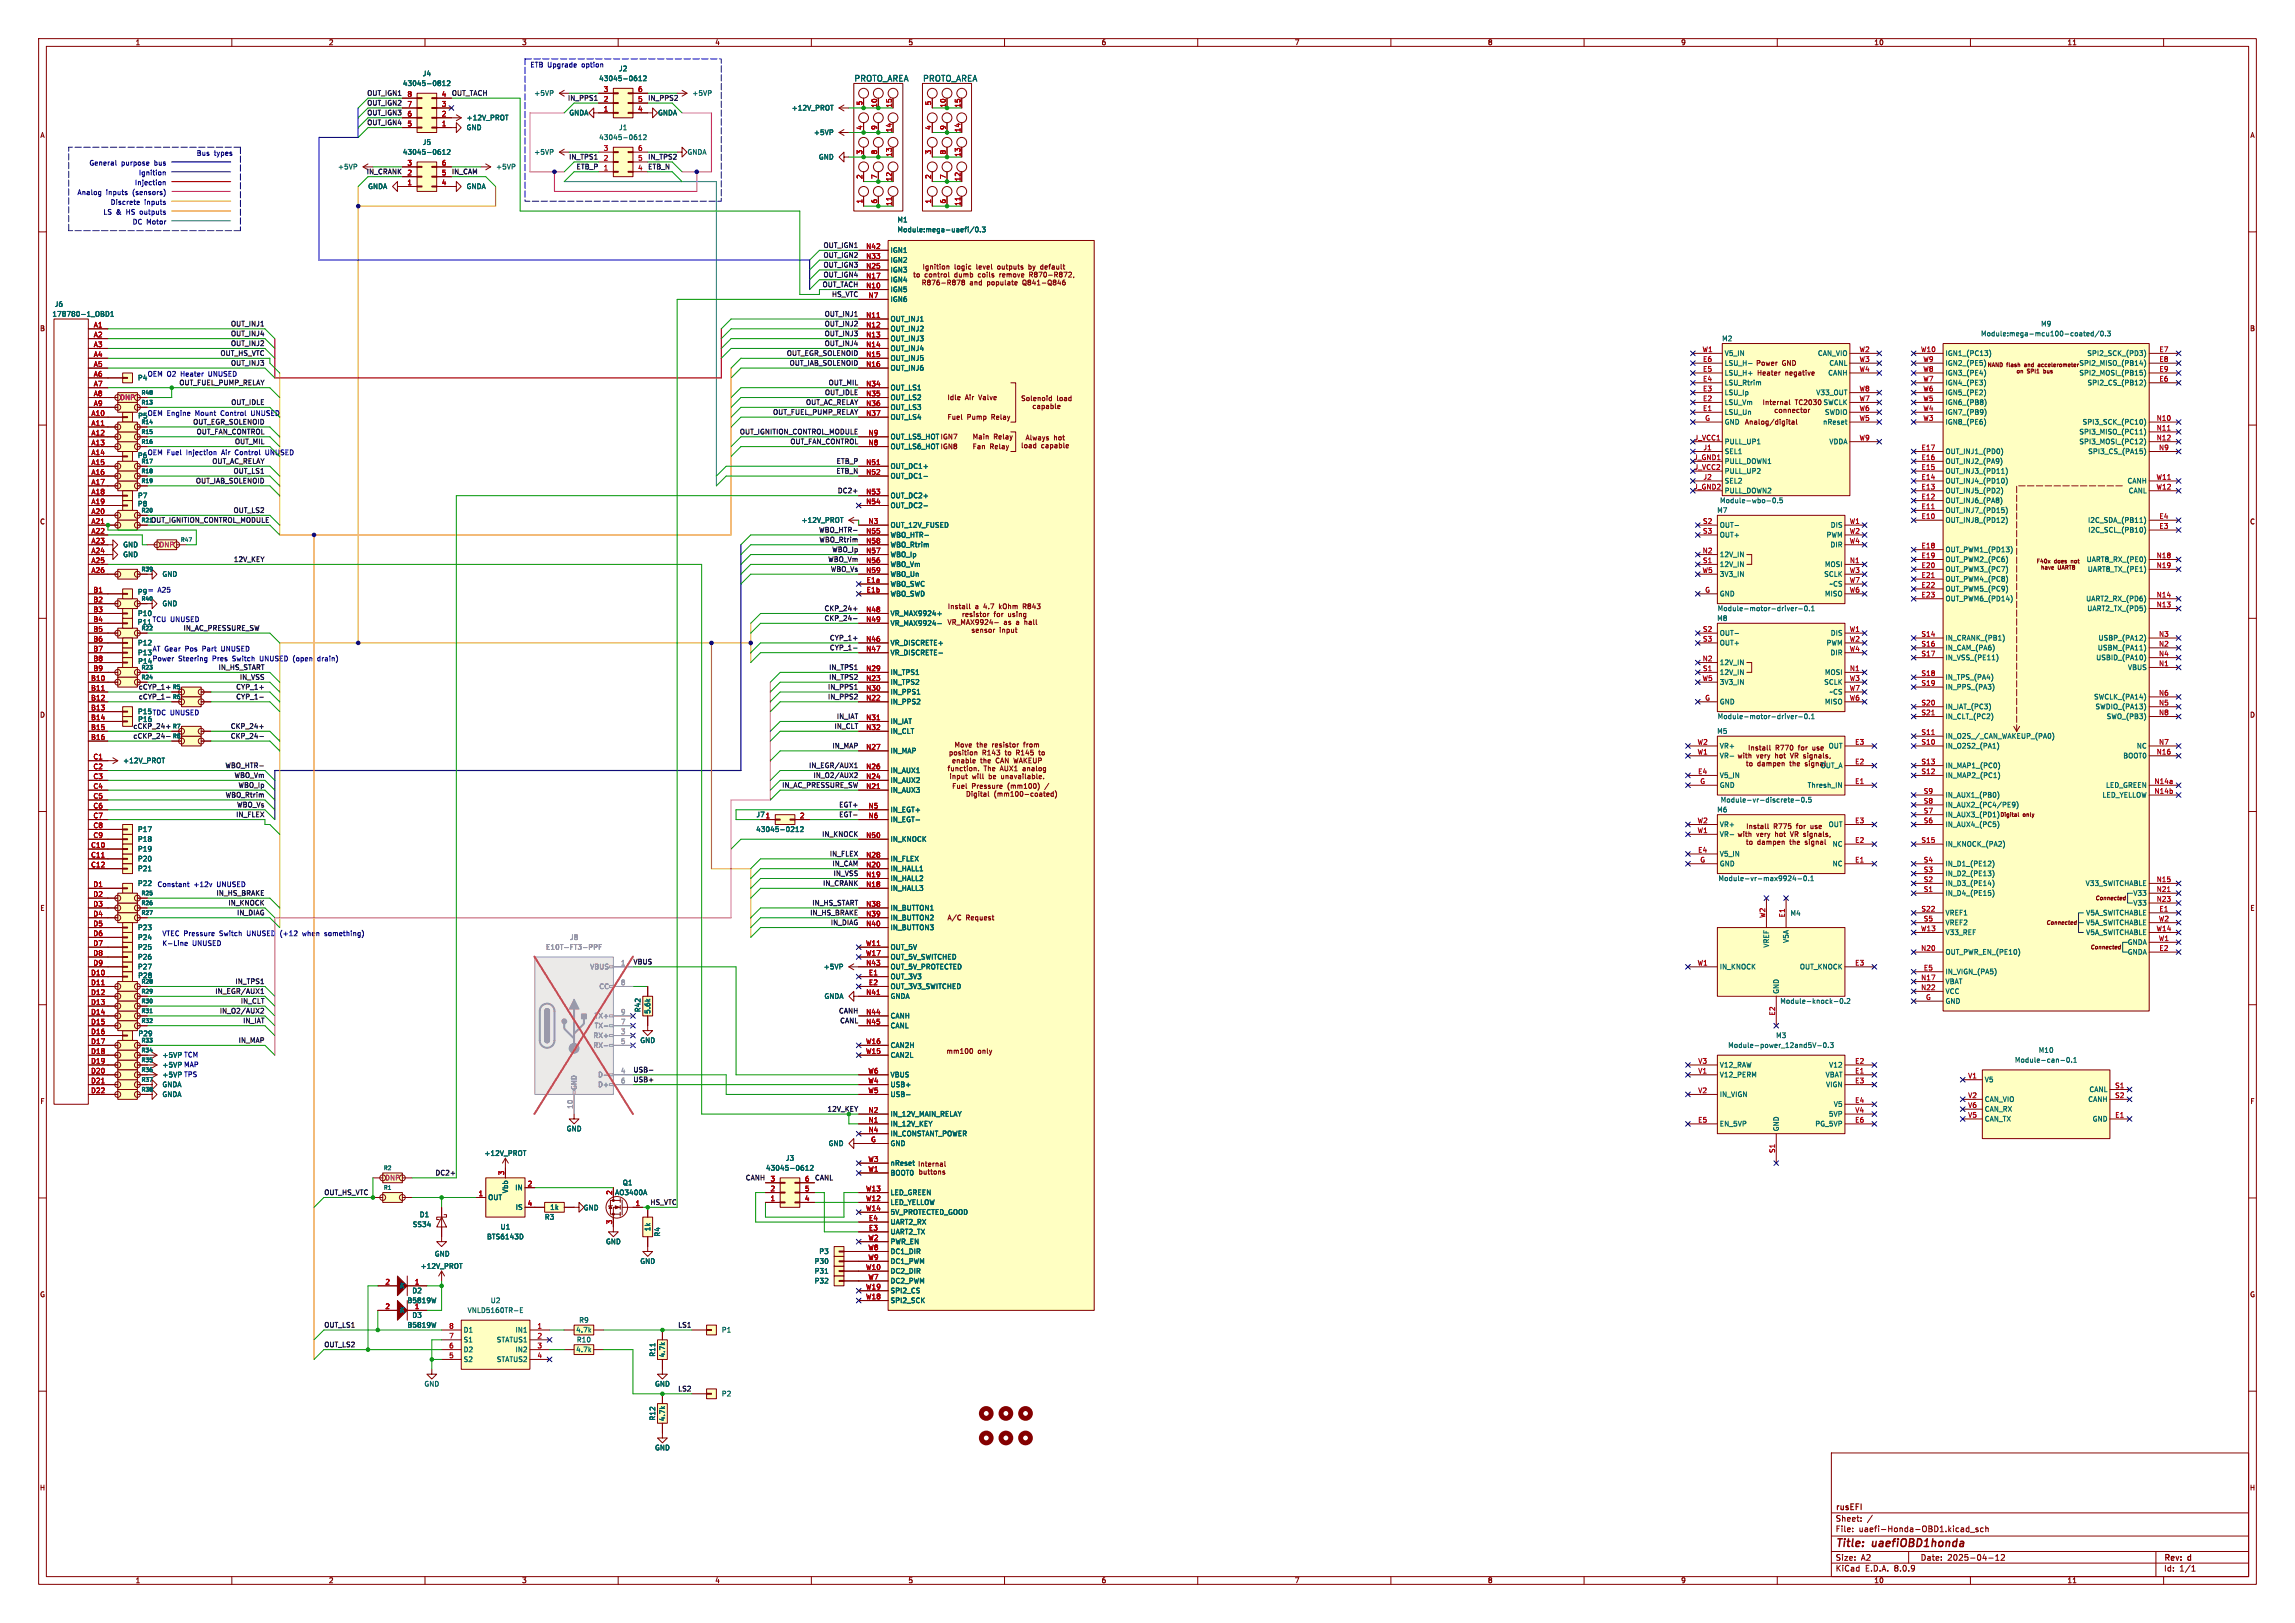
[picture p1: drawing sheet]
<svg xmlns="http://www.w3.org/2000/svg" width="594mm" height="420mm" viewBox="0 0 594 420" stroke-linecap="round" stroke-linejoin="round" font-family="sans-serif">
<defs><g id="words">
<g font-size="2.8" fill="#840000">
<text x="475" y="400.9">Title:</text>
<text x="484.7" y="400.9">uaefiOBD1honda</text>
</g>
<g font-size="2.1" fill="#006464">
<text x="221" y="21.3">PROTO_AREA</text>
<text x="238.8" y="21.3">PROTO_AREA</text>
</g>
<g font-size="2.1" fill="#840000">
<text x="475" y="394">Sheet:</text>
<text x="475" y="391.2">rusEFI</text>
<text x="475" y="396.7">File:</text>
<text x="481.1" y="396.7">uaefi-Honda-OBD1.kicad_sch</text>
<text x="475" y="406.9">KiCad</text>
<text x="475" y="404.1">Size:</text>
<text x="481.7" y="404.1">A2</text>
<text x="482.7" y="406.9">E.D.A.</text>
<text x="490.3" y="406.9">8.0.9</text>
<text x="497" y="404.1">Date:</text>
<text x="504" y="404.1">2025-04-12</text>
<text x="560" y="404.3">Rev:</text>
<text x="560" y="406.9">Id:</text>
<text x="564.1" y="406.9">1/1</text>
<text x="566.4" y="404.3">d</text>
</g>
<g font-size="1.8" fill="#840000">
<text x="35" y="11.9">1</text>
<text x="85" y="11.9">2</text>
<text x="135" y="11.9">3</text>
<text x="185" y="11.9">4</text>
<text x="235" y="11.9">5</text>
<text x="285" y="11.9">6</text>
<text x="335" y="11.9">7</text>
<text x="385" y="11.9">8</text>
<text x="435" y="11.9">9</text>
<text x="485" y="11.9">10</text>
<text x="535" y="11.9">11</text>
<text x="10.3" y="35.9">A</text>
<text x="582.3" y="35.9">A</text>
<text x="240.2" y="72">control</text>
<text x="248.1" y="72">dumb</text>
<text x="254.4" y="72">coils</text>
<text x="260.1" y="72">remove</text>
<text x="10.3" y="85.9">B</text>
<text x="582.3" y="85.9">B</text>
<text x="454.4" y="94.9">Power</text>
<text x="461.2" y="94.9">GND</text>
<text x="454.6" y="97.4">Heater</text>
<text x="462" y="97.4">negative</text>
<text x="245.1" y="103.7">Idle</text>
<text x="249.8" y="103.7">Air</text>
<text x="253.5" y="103.7">Valve</text>
<text x="259.9" y="105">Solenoid</text>
<text x="230.4" y="113.9">OUT_LS5_HOT IGN7</text>
<text x="245.1" y="108.8">Fuel</text>
<text x="250.3" y="108.8">Pump</text>
<text x="252.5" y="113.9">Main</text>
<text x="256.7" y="108.8">Relay</text>
<text x="258.1" y="113.9">Relay</text>
<text x="451.5" y="110.1">Analog/digital</text>
<text x="230.4" y="116.4">OUT_LS6_HOT IGN8</text>
<text x="252.5" y="116.4">Fan</text>
<text x="257.1" y="116.4">Relay</text>
<text x="275.3" y="115.2">capable</text>
<text x="10.3" y="135.9">C</text>
<text x="582.3" y="135.9">C</text>
<text x="251.5" y="160.9">for</text>
<text x="10.3" y="185.9">D</text>
<text x="582.3" y="185.9">D</text>
<text x="253.6" y="197.7">the</text>
<text x="454.7" y="196.5">very</text>
<text x="459.7" y="196.5">hot</text>
<text x="463.9" y="196.5">VR signals,</text>
<text x="244.5" y="205.3">(mm100)</text>
<text x="254.4" y="205.3">/</text>
<text x="256.9" y="205.3">Digital</text>
<text x="269" y="205.3">(mm100-coated)</text>
<text x="455.4" y="216.8">very</text>
<text x="460.4" y="216.8">hot</text>
<text x="464.6" y="216.8">VR signals,</text>
<text x="10.3" y="235.9">E</text>
<text x="245.1" y="238.4">A/C</text>
<text x="250" y="238.4">Request</text>
<text x="582.3" y="235.9">E</text>
<text x="244.9" y="272.9">mm100</text>
<text x="253.1" y="272.9">only</text>
<text x="10.3" y="285.9">F</text>
<text x="582.3" y="285.9">F</text>
<text x="10.3" y="335.9">G</text>
<text x="582.3" y="335.9">G</text>
<text x="10.2" y="385.9">H</text>
<text x="582.2" y="385.9">H</text>
<text x="35" y="409.9">1</text>
<text x="85" y="409.9">2</text>
<text x="135" y="409.9">3</text>
<text x="185" y="409.9">4</text>
<text x="235" y="409.9">5</text>
<text x="285" y="409.9">6</text>
<text x="335" y="409.9">7</text>
<text x="385" y="409.9">8</text>
<text x="435" y="409.9">9</text>
<text x="485" y="409.9">10</text>
<text x="535" y="409.9">11</text>
</g>
<g font-size="1.8" fill="#0000c2">
<text x="137.2" y="17.5">ETB Upgrade</text>
<text x="150.7" y="17.5">option</text>
<text x="50.8" y="40.4">Bus</text>
<text x="55.4" y="40.4">types</text>
<text x="23" y="42.9">General</text>
<text x="31.4" y="42.9">purpose</text>
<text x="35.8" y="45.5">Ignition</text>
<text x="40.1" y="42.9">bus</text>
<text x="19.9" y="50.6">Analog</text>
<text x="27.5" y="50.6">inputs</text>
<text x="28.5" y="53.1">Discrete</text>
<text x="34.4" y="50.6">(sensors)</text>
<text x="34.8" y="48">Injection</text>
<text x="37.4" y="53.1">inputs</text>
<text x="26.6" y="55.6">LS</text>
<text x="30.1" y="55.6">&amp;</text>
<text x="32.8" y="55.6">HS</text>
<text x="34.2" y="58.2">DC Motor</text>
<text x="36.5" y="55.6">outputs</text>
<text x="38.1" y="97.5">OEM O2</text>
<text x="46.9" y="97.5">Heater</text>
<text x="54.3" y="97.5">UNUSED</text>
<text x="38.1" y="107.7">OEM Engine</text>
<text x="50.7" y="107.7">Mount</text>
<text x="57.5" y="107.7">Control</text>
<text x="65.5" y="107.7">UNUSED</text>
<text x="38.1" y="117.9">OEM Fuel</text>
<text x="48.4" y="117.9">Injection</text>
<text x="57.7" y="117.9">Air</text>
<text x="61.3" y="117.9">Control</text>
<text x="69.4" y="117.9">UNUSED</text>
<text x="40.8" y="153.4">A25</text>
<text x="39.4" y="161">TCU UNUSED</text>
<text x="39.4" y="171.2">Power</text>
<text x="39.4" y="168.7">AT Gear</text>
<text x="46.2" y="171.2">Steering</text>
<text x="48.1" y="168.7">Pos</text>
<text x="52.7" y="168.7">Part</text>
<text x="55.1" y="171.2">Pres</text>
<text x="57.8" y="168.7">UNUSED</text>
<text x="60.5" y="171.2">Switch</text>
<text x="67.8" y="171.2">UNUSED</text>
<text x="76.6" y="171.2">(open</text>
<text x="83.1" y="171.2">drain)</text>
<text x="35.6" y="185">P15 TDC UNUSED</text>
<text x="40.6" y="229.6">Constant</text>
<text x="50.2" y="229.6">+12v</text>
<text x="56.3" y="229.6">UNUSED</text>
<text x="41.9" y="242.3">VTEC Pressure</text>
<text x="41.9" y="244.9">K-Line</text>
<text x="49.8" y="244.9">UNUSED</text>
<text x="57" y="242.3">Switch</text>
<text x="64.2" y="242.3">UNUSED</text>
<text x="73" y="242.3">(+12</text>
<text x="79" y="242.3">when</text>
<text x="84.9" y="242.3">something)</text>
</g>
<g font-size="1.8" fill="#006464">
<text x="104.2" y="22.5">43045-0812</text>
<text x="109.3" y="19.9">J4</text>
<text x="155" y="21.2">43045-0612</text>
<text x="160.1" y="18.6">J2</text>
<text x="138.2" y="25">+5VP</text>
<text x="179.1" y="25">+5VP</text>
<text x="204.8" y="28.8">+12V_PROT</text>
<text x="120.7" y="31.3">+12V_PROT</text>
<text x="120.7" y="33.9">GND</text>
<text x="147.2" y="30.1">GNDA</text>
<text x="160.1" y="33.9">J1</text>
<text x="170.2" y="30.1">GNDA</text>
<text x="210.5" y="35.2">+5VP</text>
<text x="104.2" y="40.2">43045-0612</text>
<text x="109.3" y="37.7">J5</text>
<text x="138.2" y="40.2">+5VP</text>
<text x="155" y="36.4">43045-0612</text>
<text x="177.8" y="40.2">GNDA</text>
<text x="211.8" y="41.5">GND</text>
<text x="87.4" y="44">+5VP</text>
<text x="128.3" y="44">+5VP</text>
<text x="95.2" y="49.1">GNDA</text>
<text x="120.7" y="49.1">GNDA</text>
<text x="232.2" y="57.8">M1</text>
<text x="230.4" y="65.6">IGN1</text>
<text x="232.2" y="60.3">Module:mega-uaefi/0.3</text>
<text x="230.4" y="70.7">IGN3</text>
<text x="230.4" y="68.2">IGN2</text>
<text x="230.4" y="75.8">IGN5</text>
<text x="230.4" y="73.3">IGN4</text>
<text x="13.4" y="82.1">178780-1_OBD1</text>
<text x="14" y="79.6">J6</text>
<text x="230.4" y="83.4">OUT_INJ1</text>
<text x="230.4" y="78.3">IGN6</text>
<text x="230.4" y="86">OUT_INJ2</text>
<text x="230.4" y="88.5">OUT_INJ3</text>
<text x="445.6" y="88.5">M2</text>
<text x="512.6" y="87.2">Module:mega-mcu100-coated/0.3</text>
<text x="528.2" y="84.7">M9</text>
<text x="230.4" y="91">OUT_INJ4</text>
<text x="230.4" y="93.6">OUT_INJ5</text>
<text x="446.3" y="94.8">LSU_H-</text>
<text x="446.3" y="92.3">V5_IN</text>
<text x="470.4" y="92.3">CAN_VIO</text>
<text x="473.4" y="94.8">CANL</text>
<text x="503.4" y="92.3">IGN1_(PC13)</text>
<text x="503.4" y="94.8">IGN2_(PE5)</text>
<text x="538.1" y="94.8">SPI2_MISO_(PB14)</text>
<text x="540.1" y="92.3">SPI2_SCK_(PD3)</text>
<text x="35.6" y="98.7">P4</text>
<text x="230.4" y="96.1">OUT_INJ6</text>
<text x="230.4" y="101.2">OUT_LS1</text>
<text x="446.3" y="99.9">LSU_Rtrim</text>
<text x="446.3" y="97.4">LSU_H+</text>
<text x="473.1" y="97.4">CANH</text>
<text x="503.4" y="99.9">IGN4_(PE3)</text>
<text x="503.4" y="97.4">IGN3_(PE4)</text>
<text x="538.1" y="97.4">SPI2_MOSI_(PB15)</text>
<text x="540.2" y="99.9">SPI2_CS_(PB12)</text>
<text x="230.4" y="103.7">OUT_LS2</text>
<text x="230.4" y="106.3">OUT_LS3</text>
<text x="446.3" y="107.5">LSU_Un</text>
<text x="446.3" y="105">LSU_Vm</text>
<text x="446.3" y="102.5">LSU_Ip</text>
<text x="450.9" y="106">Internal</text>
<text x="470" y="102.5">V33_OUT</text>
<text x="471.8" y="105">SWCLK</text>
<text x="472.2" y="107.5">SWDIO</text>
<text x="503.4" y="107.5">IGN7_(PB9)</text>
<text x="503.4" y="105">IGN6_(PB8)</text>
<text x="503.4" y="102.5">IGN5_(PE2)</text>
<text x="35.6" y="108.5">P5</text>
<text x="230.4" y="108.8">OUT_LS4</text>
<text x="230.4" y="113.9">OUT_LS5_HOT</text>
<text x="446.3" y="110.1">GND</text>
<text x="471.7" y="110.1">nReset</text>
<text x="503.4" y="110.1">IGN8_(PE6)</text>
<text x="538.1" y="112.6">SPI3_MISO_(PC11)</text>
<text x="538.9" y="110.1">SPI3_SCK_(PC10)</text>
<text x="35.6" y="118.7">P6</text>
<text x="230.4" y="116.4">OUT_LS6_HOT</text>
<text x="446.3" y="117.7">SEL1</text>
<text x="446.3" y="115.2">PULL_UP1</text>
<text x="473.4" y="115.2">VDDA</text>
<text x="503.4" y="117.7">OUT_INJ1_(PD0)</text>
<text x="538.1" y="115.2">SPI3_MOSI_(PC12)</text>
<text x="540.4" y="117.7">SPI3_CS_(PA15)</text>
<text x="230.4" y="121.5">OUT_DC1+</text>
<text x="230.4" y="124.1">OUT_DC1-</text>
<text x="446.3" y="125.3">SEL2</text>
<text x="446.3" y="120.2">PULL_DOWN1</text>
<text x="446.3" y="122.8">PULL_UP2</text>
<text x="503.4" y="125.3">OUT_INJ4_(PD10)</text>
<text x="503.4" y="122.8">OUT_INJ3_(PD11)</text>
<text x="503.4" y="120.2">OUT_INJ2_(PA9)</text>
<text x="550.5" y="125.3">CANH</text>
<text x="35.6" y="131.3">P8</text>
<text x="35.6" y="129.1">P7</text>
<text x="230.4" y="129.1">OUT_DC2+</text>
<text x="230.4" y="131.7">OUT_DC2-</text>
<text x="445.1" y="130.4">Module-wbo-0.5</text>
<text x="446.3" y="127.9">PULL_DOWN2</text>
<text x="503.4" y="130.4">OUT_INJ6_(PA8)</text>
<text x="503.4" y="127.9">OUT_INJ5_(PD2)</text>
<text x="550.8" y="127.9">CANL</text>
<text x="39" y="135.4">OUT_IGNITION_CONTROL_MODULE</text>
<text x="207.3" y="135.5">+12V_PROT</text>
<text x="230.4" y="136.8">OUT_12V_FUSED</text>
<text x="444.3" y="132.9">M7</text>
<text x="445" y="136.8">OUT-</text>
<text x="473.7" y="136.8">DIS</text>
<text x="503.4" y="135.5">OUT_INJ8_(PD12)</text>
<text x="503.4" y="132.9">OUT_INJ7_(PD15)</text>
<text x="540.3" y="135.5">I2C_SDA_(PB11)</text>
<text x="31.8" y="141.8">GND</text>
<text x="230.4" y="139.3">WBO_HTR-</text>
<text x="230.4" y="141.8">WBO_Rtrim</text>
<text x="445" y="139.3">OUT+</text>
<text x="472.6" y="139.3">PWM</text>
<text x="473.7" y="141.8">DIR</text>
<text x="503.4" y="143.1">OUT_PWM1_(PD13)</text>
<text x="540.4" y="138">I2C_SCL_(PB10)</text>
<text x="31.8" y="144.4">GND</text>
<text x="41.9" y="149.5">GND</text>
<text x="230.4" y="146.9">WBO_Vm</text>
<text x="230.4" y="144.4">WBO_Ip</text>
<text x="230.4" y="149.5">WBO_Un</text>
<text x="445" y="144.4">12V_IN</text>
<text x="445" y="146.9">12V_IN</text>
<text x="445" y="149.5">3V3_IN</text>
<text x="472" y="149.5">SCLK</text>
<text x="472.2" y="146.9">MOSI</text>
<text x="503.4" y="145.6">OUT_PWM2_(PC6)</text>
<text x="503.4" y="148.2">OUT_PWM3_(PC7)</text>
<text x="539.9" y="145.6">UART8_RX_(PE0)</text>
<text x="540.2" y="148.2">UART8_TX_(PE1)</text>
<text x="35.5" y="154.1">P9</text>
<text x="38.1" y="153.4">=</text>
<text x="230.4" y="152">WBO_SWC</text>
<text x="230.4" y="154.5">WBO_SWD</text>
<text x="445" y="154.5">GND</text>
<text x="472.2" y="154.5">MISO</text>
<text x="473.4" y="152">~CS</text>
<text x="503.4" y="150.7">OUT_PWM4_(PC8)</text>
<text x="503.4" y="153.3">OUT_PWM5_(PC9)</text>
<text x="503.4" y="155.8">OUT_PWM6_(PD14)</text>
<text x="539.8" y="155.8">UART2_RX_(PD6)</text>
<text x="35.5" y="161.9">P11</text>
<text x="35.6" y="159.6">P10</text>
<text x="41.9" y="157.1">GND</text>
<text x="230.4" y="159.6">VR_MAX9924+</text>
<text x="230.7" y="160.9">kOhm</text>
<text x="444.3" y="160.9">M8</text>
<text x="444.5" y="158.3">Module-motor-driver-0.1</text>
<text x="540.1" y="158.3">UART2_TX_(PD5)</text>
<text x="35.6" y="167.2">P12</text>
<text x="230.4" y="167.2">VR_DISCRETE+</text>
<text x="230.4" y="162.2">VR_MAX9924-</text>
<text x="445" y="164.7">OUT-</text>
<text x="445" y="167.2">OUT+</text>
<text x="472.6" y="167.2">PWM</text>
<text x="473.7" y="164.7">DIS</text>
<text x="503.4" y="166">IN_CRANK_(PB1)</text>
<text x="543" y="166">USBP_(PA12)</text>
<text x="35.6" y="169.8">P13</text>
<text x="35.6" y="172">P14</text>
<text x="230.4" y="169.8">VR_DISCRETE-</text>
<text x="445" y="172.3">12V_IN</text>
<text x="473.7" y="169.8">DIR</text>
<text x="503.4" y="168.5">IN_CAM_(PA6)</text>
<text x="503.4" y="171">IN_VSS_(PE11)</text>
<text x="542.4" y="171">USBID_(PA10)</text>
<text x="542.8" y="168.5">USBM_(PA11)</text>
<text x="550.7" y="173.6">VBUS</text>
<text x="230.4" y="177.4">IN_TPS2</text>
<text x="230.4" y="174.9">IN_TPS1</text>
<text x="230.4" y="179.9">IN_PPS1</text>
<text x="445" y="174.9">12V_IN</text>
<text x="445" y="177.4">3V3_IN</text>
<text x="472" y="177.4">SCLK</text>
<text x="472.2" y="174.9">MOSI</text>
<text x="473.4" y="179.9">~CS</text>
<text x="503.4" y="176.1">IN_TPS_(PA4)</text>
<text x="503.4" y="178.7">IN_PPS_(PA3)</text>
<text x="35.6" y="185">P15</text>
<text x="230.4" y="182.5">IN_PPS2</text>
<text x="445" y="182.5">GND</text>
<text x="472.2" y="182.5">MISO</text>
<text x="503.4" y="183.7">IN_IAT_(PC3)</text>
<text x="541.9" y="181.2">SWCLK_(PA14)</text>
<text x="542.2" y="183.7">SWDIO_(PA13)</text>
<text x="35.6" y="187">P16</text>
<text x="230.4" y="187.6">IN_IAT</text>
<text x="230.4" y="190.1">IN_CLT</text>
<text x="444.3" y="190.1">M5</text>
<text x="444.5" y="186.3">Module-motor-driver-0.1</text>
<text x="503.4" y="191.4">IN_O2S_/_CAN_WAKEUP_(PA0)</text>
<text x="503.4" y="186.3">IN_CLT_(PC2)</text>
<text x="545.1" y="186.3">SWO_(PB3)</text>
<text x="31.8" y="197.7">+12V_PROT</text>
<text x="230.4" y="195.2">IN_MAP</text>
<text x="445" y="196.4">VR-</text>
<text x="445" y="193.9">VR+</text>
<text x="473.2" y="193.9">OUT</text>
<text x="503.4" y="193.9">IN_O2S2_(PA1)</text>
<text x="549.4" y="196.4">BOOT0</text>
<text x="552.9" y="193.9">NC</text>
<text x="230.4" y="202.8">IN_AUX2</text>
<text x="230.4" y="200.3">IN_AUX1</text>
<text x="445" y="201.5">V5_IN</text>
<text x="471.1" y="199">OUT_A</text>
<text x="503.4" y="201.5">IN_MAP2_(PC1)</text>
<text x="503.4" y="199">IN_MAP1_(PC0)</text>
<text x="229.9" y="205.3">Fuel</text>
<text x="230.4" y="205.3">IN_AUX3</text>
<text x="235.1" y="205.3">Pressure</text>
<text x="445" y="204.1">GND</text>
<text x="445.2" y="207.9">Module-vr-discrete-0.5</text>
<text x="467.7" y="204.1">Thresh_IN</text>
<text x="503.4" y="209.1">IN_AUX2_(PC4/PE9)</text>
<text x="503.4" y="206.6">IN_AUX1_(PB0)</text>
<text x="544.1" y="206.6">LED_YELLOW</text>
<text x="545" y="204.1">LED_GREEN</text>
<text x="35.6" y="215.5">P17</text>
<text x="195.6" y="215.5">43045-0212</text>
<text x="195.7" y="211.7">J7</text>
<text x="230.4" y="210.4">IN_EGT+</text>
<text x="230.4" y="213">IN_EGT-</text>
<text x="444.3" y="210.4">M6</text>
<text x="445" y="214.2">VR+</text>
<text x="473.2" y="214.2">OUT</text>
<text x="503.4" y="214.2">IN_AUX4_(PC5)</text>
<text x="503.4" y="211.7">IN_AUX3_(PD1)</text>
<text x="35.6" y="218">P18</text>
<text x="35.6" y="220.6">P19</text>
<text x="230.4" y="218">IN_KNOCK</text>
<text x="444.8" y="216.8">use</text>
<text x="445" y="221.8">V5_IN</text>
<text x="445" y="216.8">VR- with</text>
<text x="474.2" y="219.3">NC</text>
<text x="503.4" y="219.3">IN_KNOCK_(PA2)</text>
<text x="35.6" y="223.1">P20</text>
<text x="35.6" y="225.7">P21</text>
<text x="230.4" y="225.7">IN_HALL1</text>
<text x="230.4" y="223.1">IN_FLEX</text>
<text x="445" y="224.4">GND</text>
<text x="474.2" y="224.4">NC</text>
<text x="503.4" y="226.9">IN_D2_(PE13)</text>
<text x="503.4" y="224.4">IN_D1_(PE12)</text>
<text x="35.6" y="229.5">P22</text>
<text x="230.4" y="230.7">IN_HALL3</text>
<text x="230.4" y="228.2">IN_HALL2</text>
<text x="444.7" y="228.2">Module-vr-max9924-0.1</text>
<text x="503.4" y="232">IN_D4_(PE15)</text>
<text x="503.4" y="229.5">IN_D3_(PE14)</text>
<text x="539.7" y="229.5">V33_SWITCHABLE</text>
<text x="552" y="232">V33</text>
<text x="230.4" y="235.8">IN_BUTTON1</text>
<text x="230.4" y="238.4">IN_BUTTON2</text>
<text x="463.3" y="237.2">M4</text>
<text x="503.4" y="237.1">VREF1</text>
<text x="503.4" y="239.6">VREF2</text>
<text x="539.8" y="237.1">V5A_SWITCHABLE</text>
<text x="539.8" y="239.6">V5A_SWITCHABLE</text>
<text x="552" y="234.5">V33</text>
<text x="35.6" y="246">P25</text>
<text x="35.6" y="240.9">P23</text>
<text x="35.6" y="243.4">P24</text>
<text x="230.4" y="240.9">IN_BUTTON3</text>
<text x="230.4" y="246">OUT_5V</text>
<text x="458.1" y="245.3" transform="rotate(-90 458.1 245.3)">VREF</text>
<text x="463.1" y="244.1" transform="rotate(-90 463.1 244.1)">V5A</text>
<text x="503.4" y="242.2">V33_REF</text>
<text x="539.8" y="242.2">V5A_SWITCHABLE</text>
<text x="550.6" y="244.7">GNDA</text>
<text x="35.6" y="251.1">P27</text>
<text x="35.6" y="248.5">P26</text>
<text x="213.1" y="251.1">+5VP</text>
<text x="230.4" y="251.1">OUT_5V_PROTECTED</text>
<text x="230.4" y="248.5">OUT_5V_SWITCHED</text>
<text x="445" y="251.1">IN_KNOCK</text>
<text x="465.7" y="251.1">OUT_KNOCK</text>
<text x="503.4" y="247.2">OUT_PWR_EN_(PE10)</text>
<text x="550.6" y="247.2">GNDA</text>
<text x="35.6" y="253.3">P28</text>
<text x="230.4" y="253.6">OUT_3V3</text>
<text x="230.4" y="256.1">OUT_3V3_SWITCHED</text>
<text x="460.6" y="257.3" transform="rotate(-90 460.6 257.3)">GND</text>
<text x="503.4" y="252.3">IN_VIGN_(PA5)</text>
<text x="503.4" y="254.9">VBAT</text>
<text x="503.4" y="257.4">VCC</text>
<text x="166" y="262" transform="rotate(-90 166 262)">R42</text>
<text x="168.5" y="262.5" transform="rotate(-90 168.5 262.5)">5.6k</text>
<text x="213.3" y="258.7">GNDA</text>
<text x="230.4" y="258.7">GNDA</text>
<text x="230.4" y="263.8">CANH</text>
<text x="460.7" y="259.9">Module-knock-0.2</text>
<text x="503.4" y="259.9">GND</text>
<text x="35.7" y="268.3">P29</text>
<text x="230.4" y="266.3">CANL</text>
<text x="459.6" y="268.8">M3</text>
<text x="41.9" y="273.9">+5VP TCM</text>
<text x="41.9" y="273.9">+5VP</text>
<text x="165.6" y="270.1">GND</text>
<text x="230.4" y="273.9">CAN2L</text>
<text x="230.4" y="271.4">CAN2H</text>
<text x="447.2" y="271.4">Module-power_12and5V-0.3</text>
<text x="521.4" y="275.2">Module-can-0.1</text>
<text x="527.6" y="272.6">M10</text>
<text x="41.9" y="281.5">GNDA</text>
<text x="41.9" y="279">+5VP TPS</text>
<text x="41.9" y="276.5">+5VP MAP</text>
<text x="41.9" y="276.5">+5VP</text>
<text x="41.9" y="279">+5VP</text>
<text x="230.4" y="281.5">USB+</text>
<text x="230.4" y="279">VBUS</text>
<text x="445" y="279">V12_PERM</text>
<text x="445" y="276.5">V12_RAW</text>
<text x="472.4" y="279">VBAT</text>
<text x="472.5" y="281.5">VIGN</text>
<text x="473.3" y="276.5">V12</text>
<text x="513.6" y="280.3">V5</text>
<text x="41.9" y="284.1">GNDA</text>
<text x="230.4" y="284.1">USB-</text>
<text x="445" y="284.1">IN_VIGN</text>
<text x="474.5" y="286.6">V5</text>
<text x="513.6" y="285.3">CAN_VIO</text>
<text x="513.6" y="287.9">CAN_RX</text>
<text x="540.4" y="285.3">CANH</text>
<text x="540.7" y="282.8">CANL</text>
<text x="146.6" y="293">GND</text>
<text x="230.4" y="291.7">IN_12V_KEY</text>
<text x="230.4" y="289.2">IN_12V_MAIN_RELAY</text>
<text x="445" y="291.7">EN_5VP</text>
<text x="460.6" y="292.9" transform="rotate(-90 460.6 292.9)">GND</text>
<text x="469.7" y="291.7">PG_5VP</text>
<text x="473.2" y="289.2">5VP</text>
<text x="513.6" y="290.4">CAN_TX</text>
<text x="541.5" y="290.4">GND</text>
<text x="125.3" y="299.3">+12V_PROT</text>
<text x="214.4" y="296.8">GND</text>
<text x="230.4" y="296.8">GND</text>
<text x="230.4" y="294.2">IN_CONSTANT_POWER</text>
<text x="198.1" y="303.1">43045-0612</text>
<text x="203.3" y="300.6">J3</text>
<text x="230.4" y="304.4">BOOT0</text>
<text x="230.4" y="301.9">nReset</text>
<text x="126.2" y="310.7">OUT</text>
<text x="131.7" y="308.9" transform="rotate(-90 131.7 308.9)">Vbb</text>
<text x="133.2" y="308.2">IN</text>
<text x="159.1" y="309.5">AO3400A</text>
<text x="161.1" y="306.9">Q1</text>
<text x="230.4" y="309.5">LED_GREEN</text>
<text x="106.7" y="317.7">SS34</text>
<text x="108.5" y="315.2">D1</text>
<text x="133.4" y="313.3">IS</text>
<text x="140.9" y="315.8">R3</text>
<text x="142.3" y="313.3">1k</text>
<text x="150.9" y="313.4">GND</text>
<text x="230.4" y="317.1">UART2_RX</text>
<text x="230.4" y="312">LED_YELLOW</text>
<text x="230.4" y="314.6">5V_PROTECTED_GOOD</text>
<text x="125.9" y="320.9">BTS6143D</text>
<text x="129.4" y="318.4">U1</text>
<text x="156.7" y="322.2">GND</text>
<text x="168.5" y="318.7" transform="rotate(-90 168.5 318.7)">1k</text>
<text x="171" y="320.1" transform="rotate(-90 171 320.1)">R4</text>
<text x="230.4" y="319.6">UART2_TX</text>
<text x="230.4" y="322.2">PWR_EN</text>
<text x="108.8" y="328.5">+12V_PROT</text>
<text x="112.4" y="325.3">GND</text>
<text x="165.6" y="327.3">GND</text>
<text x="210.7" y="329.8">P31</text>
<text x="210.7" y="327.3">P30</text>
<text x="211.9" y="324.7">P3</text>
<text x="230.4" y="329.8">DC2_DIR</text>
<text x="230.4" y="324.7">DC1_DIR</text>
<text x="230.4" y="327.3">DC1_PWM</text>
<text x="103.4" y="333.6">K</text>
<text x="106.6" y="334.9">D2</text>
<text x="210.7" y="332.3">P32</text>
<text x="230.4" y="334.9">SPI2_CS</text>
<text x="230.4" y="332.3">DC2_PWM</text>
<text x="103.4" y="340">K</text>
<text x="105.3" y="337.4">B5819W</text>
<text x="106.6" y="341.2">D3</text>
<text x="107.2" y="338.8">1</text>
<text x="120.9" y="340">VNLD5160TR-E</text>
<text x="126.9" y="337.4">U2</text>
<text x="230.4" y="337.4">SPI2_SCK</text>
<text x="105.3" y="343.8">B5819W</text>
<text x="119.9" y="347.6">S1</text>
<text x="119.9" y="345">D1</text>
<text x="128.5" y="347.6">STATUS1</text>
<text x="133.3" y="345">IN1</text>
<text x="149" y="345">4.7k</text>
<text x="149.2" y="347.6">R10</text>
<text x="149.8" y="342.5">R9</text>
<text x="186.7" y="345">P1</text>
<text x="119.9" y="352.7">S2</text>
<text x="119.9" y="350.1">D2</text>
<text x="128.5" y="352.7">STATUS2</text>
<text x="133.3" y="350.1">IN2</text>
<text x="149" y="350.1">4.7k</text>
<text x="169.8" y="351.2" transform="rotate(-90 169.8 351.2)">R11</text>
<text x="172.3" y="351.4" transform="rotate(-90 172.3 351.4)">4.7k</text>
<text x="109.7" y="359">GND</text>
<text x="169.4" y="359">GND</text>
<text x="186.7" y="361.5">P2</text>
<text x="169.8" y="367.7" transform="rotate(-90 169.8 367.7)">R12</text>
<text x="172.3" y="367.9" transform="rotate(-90 172.3 367.9)">4.7k</text>
<text x="169.4" y="375.5">GND</text>
</g>
<g font-size="1.8" fill="#a90000">
<text x="156.1" y="23.9">3</text>
<text x="165" y="23.9">6</text>
<text x="105.3" y="27.7">7</text>
<text x="105.3" y="25.1">8</text>
<text x="114.2" y="27.7">3</text>
<text x="114.2" y="25.1">4</text>
<text x="156.1" y="29">1</text>
<text x="156.1" y="26.4">2</text>
<text x="165" y="29">4</text>
<text x="165" y="26.4">5</text>
<text x="223.3" y="27.4" transform="rotate(-90 223.3 27.4)">5</text>
<text x="227.1" y="28" transform="rotate(-90 227.1 28)">10</text>
<text x="230.9" y="28" transform="rotate(-90 230.9 28)">15</text>
<text x="241" y="27.4" transform="rotate(-90 241 27.4)">5</text>
<text x="244.9" y="28" transform="rotate(-90 244.9 28)">10</text>
<text x="248.7" y="28" transform="rotate(-90 248.7 28)">15</text>
<text x="105.3" y="32.8">5</text>
<text x="105.3" y="30.2">6</text>
<text x="114.2" y="32.8">1</text>
<text x="114.2" y="30.2">2</text>
<text x="223.3" y="33.7" transform="rotate(-90 223.3 33.7)">4</text>
<text x="227.1" y="33.7" transform="rotate(-90 227.1 33.7)">9</text>
<text x="230.9" y="34.3" transform="rotate(-90 230.9 34.3)">14</text>
<text x="241" y="33.7" transform="rotate(-90 241 33.7)">4</text>
<text x="244.9" y="33.7" transform="rotate(-90 244.9 33.7)">9</text>
<text x="248.7" y="34.3" transform="rotate(-90 248.7 34.3)">14</text>
<text x="156.1" y="41.7">2</text>
<text x="156.1" y="39.1">3</text>
<text x="165" y="41.7">5</text>
<text x="165" y="39.1">6</text>
<text x="223.3" y="40.1" transform="rotate(-90 223.3 40.1)">3</text>
<text x="227.1" y="40.1" transform="rotate(-90 227.1 40.1)">8</text>
<text x="230.9" y="40.7" transform="rotate(-90 230.9 40.7)">13</text>
<text x="241" y="40.1" transform="rotate(-90 241 40.1)">3</text>
<text x="244.9" y="40.1" transform="rotate(-90 244.9 40.1)">8</text>
<text x="248.7" y="40.7" transform="rotate(-90 248.7 40.7)">13</text>
<text x="105.3" y="45.5">2</text>
<text x="105.3" y="42.9">3</text>
<text x="114.2" y="45.5">5</text>
<text x="114.2" y="42.9">6</text>
<text x="156.1" y="44.2">1</text>
<text x="165" y="44.2">4</text>
<text x="223.3" y="46.4" transform="rotate(-90 223.3 46.4)">2</text>
<text x="227.1" y="46.4" transform="rotate(-90 227.1 46.4)">7</text>
<text x="230.9" y="47" transform="rotate(-90 230.9 47)">12</text>
<text x="241" y="46.4" transform="rotate(-90 241 46.4)">2</text>
<text x="244.9" y="46.4" transform="rotate(-90 244.9 46.4)">7</text>
<text x="248.7" y="47" transform="rotate(-90 248.7 47)">12</text>
<text x="105.3" y="48">1</text>
<text x="114.2" y="48">4</text>
<text x="223.3" y="52.8" transform="rotate(-90 223.3 52.8)">1</text>
<text x="227.1" y="52.8" transform="rotate(-90 227.1 52.8)">6</text>
<text x="230.9" y="53.4" transform="rotate(-90 230.9 53.4)">11</text>
<text x="241" y="52.8" transform="rotate(-90 241 52.8)">1</text>
<text x="244.9" y="52.8" transform="rotate(-90 244.9 52.8)">6</text>
<text x="248.7" y="53.4" transform="rotate(-90 248.7 53.4)">11</text>
<text x="224.1" y="64.5">N42</text>
<text x="224.1" y="69.6">N25</text>
<text x="224.1" y="67.1">N33</text>
<text x="226" y="72">by</text>
<text x="224.1" y="74.7">N10</text>
<text x="224.1" y="72.1">N17</text>
<text x="224.7" y="77.2">N7</text>
<text x="224.1" y="82.3">N11</text>
<text x="24.1" y="84.8">A1</text>
<text x="24.1" y="87.4">A2</text>
<text x="24.1" y="89.9">A3</text>
<text x="224.1" y="84.8">N12</text>
<text x="224.1" y="87.4">N13</text>
<text x="224.1" y="89.9">N14</text>
<text x="24.1" y="92.5">A4</text>
<text x="24.1" y="95">A5</text>
<text x="224.1" y="92.5">N15</text>
<text x="224.1" y="95">N16</text>
<text x="440.5" y="91.2">W1</text>
<text x="440.7" y="93.7">E6</text>
<text x="481.2" y="91.2">W2</text>
<text x="481.2" y="93.7">W3</text>
<text x="497.1" y="91.2">W10</text>
<text x="497.7" y="93.7">W9</text>
<text x="558.8" y="91.2">E7</text>
<text x="558.8" y="93.7">E8</text>
<text x="24.1" y="97.5">A6</text>
<text x="24.1" y="100.1">A7</text>
<text x="224.1" y="100.1">N34</text>
<text x="440.7" y="101.3">E3</text>
<text x="440.7" y="98.8">E4</text>
<text x="440.7" y="96.3">E5</text>
<text x="481.2" y="96.3">W4</text>
<text x="481.2" y="101.3">W8</text>
<text x="497.7" y="101.3">W6</text>
<text x="497.7" y="98.8">W7</text>
<text x="497.7" y="96.3">W8</text>
<text x="558.8" y="98.8">E6</text>
<text x="558.8" y="96.3">E9</text>
<text x="23.5" y="107.7">A10</text>
<text x="24.1" y="102.6">A8</text>
<text x="24.1" y="105.2">A9</text>
<text x="224.1" y="102.6">N35</text>
<text x="224.1" y="105.2">N36</text>
<text x="224.1" y="107.7">N37</text>
<text x="440.7" y="106.4">E1</text>
<text x="440.7" y="103.9">E2</text>
<text x="481.2" y="106.4">W6</text>
<text x="481.2" y="103.9">W7</text>
<text x="497.7" y="106.4">W4</text>
<text x="497.7" y="103.9">W5</text>
<text x="23.5" y="110.2">A11</text>
<text x="23.5" y="112.8">A12</text>
<text x="224.7" y="112.8">N9</text>
<text x="441.2" y="109">G</text>
<text x="481.2" y="109">W5</text>
<text x="497.7" y="109">W3</text>
<text x="558.1" y="109">N10</text>
<text x="558.1" y="111.5">N11</text>
<text x="23.5" y="115.3">A13</text>
<text x="23.5" y="117.9">A14</text>
<text x="224.7" y="115.3">N8</text>
<text x="438.4" y="119.1">J_GND1</text>
<text x="438.5" y="114">J_VCC1</text>
<text x="440.8" y="116.6">J1</text>
<text x="481.2" y="114">W9</text>
<text x="497.2" y="119.1">E16</text>
<text x="497.2" y="116.6">E17</text>
<text x="558.1" y="114">N12</text>
<text x="558.7" y="116.6">N9</text>
<text x="23.5" y="120.4">A15</text>
<text x="23.5" y="122.9">A16</text>
<text x="23.5" y="125.5">A17</text>
<text x="224.1" y="120.4">N51</text>
<text x="224.1" y="122.9">N52</text>
<text x="438.5" y="121.7">J_VCC2</text>
<text x="440.8" y="124.2">J2</text>
<text x="497.2" y="124.2">E14</text>
<text x="497.2" y="121.7">E15</text>
<text x="558" y="124.2">W11</text>
<text x="23.5" y="128">A18</text>
<text x="23.5" y="130.6">A19</text>
<text x="224.1" y="128">N53</text>
<text x="224.1" y="130.6">N54</text>
<text x="438.4" y="126.7">J_GND2</text>
<text x="497.2" y="131.8">E11</text>
<text x="497.2" y="129.3">E12</text>
<text x="497.2" y="126.7">E13</text>
<text x="558" y="126.7">W12</text>
<text x="23.5" y="133.1">A20</text>
<text x="23.5" y="135.6">A21</text>
<text x="224.7" y="135.6">N3</text>
<text x="440.6" y="135.6">S2</text>
<text x="478.6" y="135.6">W1</text>
<text x="497.2" y="134.4">E10</text>
<text x="558.8" y="136.9">E3</text>
<text x="558.8" y="134.4">E4</text>
<text x="23.5" y="138.2">A22</text>
<text x="23.5" y="140.7">A23</text>
<text x="23.5" y="143.3">A24</text>
<text x="224.1" y="138.2">N55</text>
<text x="224.1" y="143.3">N57</text>
<text x="224.1" y="140.7">N58</text>
<text x="440.6" y="143.3">N2</text>
<text x="440.6" y="138.2">S3</text>
<text x="478.6" y="138.2">W2</text>
<text x="478.6" y="140.7">W4</text>
<text x="497.2" y="142">E18</text>
<text x="23.5" y="145.8">A25</text>
<text x="23.5" y="148.3">A26</text>
<text x="224.1" y="145.8">N56</text>
<text x="224.1" y="148.3">N59</text>
<text x="440.5" y="148.3">W5</text>
<text x="440.6" y="145.8">S1</text>
<text x="478.6" y="148.3">W3</text>
<text x="478.7" y="145.8">N1</text>
<text x="497.2" y="144.5">E19</text>
<text x="497.2" y="147.1">E20</text>
<text x="497.2" y="149.6">E21</text>
<text x="558.1" y="144.5">N18</text>
<text x="558.1" y="147.1">N19</text>
<text x="24.1" y="153.4">B1</text>
<text x="24.1" y="156">B2</text>
<text x="224.2" y="150.9">E1a</text>
<text x="224.2" y="153.4">E1b</text>
<text x="441.2" y="153.4">G</text>
<text x="478.6" y="153.4">W6</text>
<text x="478.6" y="150.9">W7</text>
<text x="497.2" y="152.1">E22</text>
<text x="497.2" y="154.7">E23</text>
<text x="558.1" y="154.7">N14</text>
<text x="24.1" y="158.5">B3</text>
<text x="24.1" y="161">B4</text>
<text x="224.1" y="158.5">N48</text>
<text x="224.1" y="161">N49</text>
<text x="224.2" y="160.9">a</text>
<text x="226.5" y="160.9">4.7</text>
<text x="558.1" y="157.2">N13</text>
<text x="24.1" y="163.6">B5</text>
<text x="24.1" y="166.1">B6</text>
<text x="224.1" y="166.1">N46</text>
<text x="440.6" y="163.6">S2</text>
<text x="440.6" y="166.1">S3</text>
<text x="478.6" y="163.6">W1</text>
<text x="478.6" y="166.1">W2</text>
<text x="497.2" y="164.8">S14</text>
<text x="497.2" y="167.4">S16</text>
<text x="558.7" y="167.4">N2</text>
<text x="558.7" y="164.8">N3</text>
<text x="24.1" y="168.7">B7</text>
<text x="24.1" y="171.2">B8</text>
<text x="24.1" y="173.7">B9</text>
<text x="224.1" y="173.7">N29</text>
<text x="224.1" y="168.7">N47</text>
<text x="440.6" y="171.2">N2</text>
<text x="440.6" y="173.7">S1</text>
<text x="478.6" y="168.7">W4</text>
<text x="478.7" y="173.7">N1</text>
<text x="497.2" y="169.9">S17</text>
<text x="558.7" y="172.5">N1</text>
<text x="558.7" y="169.9">N4</text>
<text x="23.5" y="176.3">B10</text>
<text x="23.5" y="178.8">B11</text>
<text x="224.1" y="176.3">N23</text>
<text x="224.1" y="178.8">N30</text>
<text x="440.5" y="176.3">W5</text>
<text x="478.6" y="176.3">W3</text>
<text x="478.6" y="178.8">W7</text>
<text x="497.2" y="175">S18</text>
<text x="497.2" y="177.5">S19</text>
<text x="23.5" y="181.4">B12</text>
<text x="23.5" y="183.9">B13</text>
<text x="224.1" y="181.4">N22</text>
<text x="441.2" y="181.4">G</text>
<text x="478.6" y="181.4">W6</text>
<text x="497.2" y="182.6">S20</text>
<text x="497.2" y="185.2">S21</text>
<text x="558.7" y="182.6">N5</text>
<text x="558.7" y="180.1">N6</text>
<text x="558.7" y="185.2">N8</text>
<text x="23.5" y="186.4">B14</text>
<text x="23.5" y="189">B15</text>
<text x="23.5" y="191.5">B16</text>
<text x="224.1" y="186.4">N31</text>
<text x="224.1" y="189">N32</text>
<text x="497.2" y="190.2">S11</text>
<text x="24.1" y="196.6">C1</text>
<text x="224.1" y="194.1">N27</text>
<text x="439.3" y="195.3">W1</text>
<text x="439.3" y="192.8">W2</text>
<text x="480" y="197.9">E2</text>
<text x="480" y="192.8">E3</text>
<text x="497.2" y="192.8">S10</text>
<text x="497.2" y="197.9">S13</text>
<text x="558.1" y="195.3">N16</text>
<text x="558.7" y="192.8">N7</text>
<text x="24.1" y="199.1">C2</text>
<text x="24.1" y="201.7">C3</text>
<text x="224.1" y="201.7">N24</text>
<text x="224.1" y="199.1">N26</text>
<text x="439.4" y="200.4">E4</text>
<text x="440" y="202.9">G</text>
<text x="480" y="202.9">E1</text>
<text x="497.2" y="200.4">S12</text>
<text x="557.5" y="202.9">N14a</text>
<text x="24.1" y="204.2">C4</text>
<text x="24.1" y="206.8">C5</text>
<text x="24.1" y="209.3">C6</text>
<text x="224.1" y="204.2">N21</text>
<text x="224.7" y="209.3">N5</text>
<text x="497.8" y="208">S8</text>
<text x="497.8" y="205.5">S9</text>
<text x="557.5" y="205.5">N14b</text>
<text x="24.1" y="211.8">C7</text>
<text x="24.1" y="214.4">C8</text>
<text x="198" y="211.8">1</text>
<text x="206.9" y="211.8">2</text>
<text x="224.7" y="211.8">N6</text>
<text x="439.3" y="215.6">W1</text>
<text x="439.3" y="213.1">W2</text>
<text x="480" y="213.1">E3</text>
<text x="497.8" y="213.1">S6</text>
<text x="497.8" y="210.6">S7</text>
<text x="23.5" y="219.5">C10</text>
<text x="23.5" y="222">C11</text>
<text x="24.1" y="216.9">C9</text>
<text x="224.1" y="222">N28</text>
<text x="224.1" y="216.9">N50</text>
<text x="439.4" y="220.7">E4</text>
<text x="480" y="218.2">E2</text>
<text x="497.2" y="218.2">S15</text>
<text x="23.5" y="224.5">C12</text>
<text x="224.1" y="227.1">N19</text>
<text x="224.1" y="224.5">N20</text>
<text x="440" y="223.3">G</text>
<text x="480" y="223.3">E1</text>
<text x="497.8" y="225.8">S3</text>
<text x="497.8" y="223.3">S4</text>
<text x="24.1" y="229.6">D1</text>
<text x="24.1" y="232.2">D2</text>
<text x="224.1" y="229.6">N18</text>
<text x="497.8" y="230.9">S1</text>
<text x="497.8" y="228.3">S2</text>
<text x="558.1" y="228.3">N15</text>
<text x="558.1" y="230.9">N21</text>
<text x="558.1" y="233.4">N23</text>
<text x="24.1" y="234.7">D3</text>
<text x="24.1" y="237.2">D4</text>
<text x="24.1" y="239.8">D5</text>
<text x="224.1" y="234.7">N38</text>
<text x="224.1" y="237.2">N39</text>
<text x="224.1" y="239.8">N40</text>
<text x="456.9" y="237.7" transform="rotate(-90 456.9 237.7)">W2</text>
<text x="462" y="237.5" transform="rotate(-90 462 237.5)">E1</text>
<text x="497.2" y="236">S22</text>
<text x="497.8" y="238.5">S5</text>
<text x="558.6" y="238.5">W2</text>
<text x="558.8" y="236">E1</text>
<text x="24.1" y="242.3">D6</text>
<text x="24.1" y="244.9">D7</text>
<text x="224" y="244.9">W11</text>
<text x="497.1" y="241">W13</text>
<text x="558" y="241">W14</text>
<text x="558.6" y="243.6">W1</text>
<text x="24.1" y="247.4">D8</text>
<text x="24.1" y="249.9">D9</text>
<text x="224" y="247.4">W17</text>
<text x="224.1" y="249.9">N43</text>
<text x="439.3" y="249.9">W1</text>
<text x="480" y="249.9">E3</text>
<text x="497.1" y="246.1">N20</text>
<text x="497.8" y="251.2">E5</text>
<text x="558.8" y="246.1">E2</text>
<text x="23.5" y="252.5">D10</text>
<text x="23.5" y="255">D11</text>
<text x="23.5" y="257.6">D12</text>
<text x="224.1" y="257.6">N41</text>
<text x="224.8" y="252.5">E1</text>
<text x="224.8" y="255">E2</text>
<text x="497.1" y="253.7">N17</text>
<text x="497.1" y="256.3">N22</text>
<text x="23.5" y="260.1">D13</text>
<text x="23.5" y="262.6">D14</text>
<text x="224.1" y="262.6">N44</text>
<text x="459.5" y="262.9" transform="rotate(-90 459.5 262.9)">E2</text>
<text x="498.4" y="258.8">G</text>
<text x="23.5" y="265.2">D15</text>
<text x="23.5" y="267.7">D16</text>
<text x="224.1" y="265.2">N45</text>
<text x="23.5" y="270.3">D17</text>
<text x="23.5" y="272.8">D18</text>
<text x="23.5" y="275.3">D19</text>
<text x="224" y="272.8">W15</text>
<text x="224" y="270.3">W16</text>
<text x="439.4" y="275.3">V3</text>
<text x="480" y="275.3">E2</text>
<text x="23.5" y="277.9">D20</text>
<text x="23.5" y="280.4">D21</text>
<text x="224.6" y="280.4">W4</text>
<text x="224.6" y="277.9">W6</text>
<text x="439.4" y="277.9">V1</text>
<text x="480" y="277.9">E1</text>
<text x="480" y="280.4">E3</text>
<text x="509.3" y="279.1">V1</text>
<text x="547.3" y="281.7">S1</text>
<text x="23.5" y="283">D22</text>
<text x="224.6" y="283">W5</text>
<text x="439.4" y="283">V2</text>
<text x="480" y="285.5">E4</text>
<text x="509.3" y="284.2">V2</text>
<text x="509.3" y="286.8">V6</text>
<text x="547.3" y="284.2">S2</text>
<text x="224.7" y="290.6">N1</text>
<text x="224.7" y="288">N2</text>
<text x="224.7" y="293.1">N4</text>
<text x="439.4" y="290.6">E5</text>
<text x="480" y="290.6">E6</text>
<text x="480.1" y="288">V4</text>
<text x="509.3" y="289.3">V5</text>
<text x="547.4" y="289.3">E1</text>
<text x="225.3" y="295.7">G</text>
<text x="459.5" y="298.5" transform="rotate(-90 459.5 298.5)">S1</text>
<text x="130.6" y="304.2" transform="rotate(-90 130.6 304.2)">3</text>
<text x="199.3" y="305.8">3</text>
<text x="208.2" y="305.8">6</text>
<text x="224.6" y="303.3">W1</text>
<text x="224.6" y="300.7">W3</text>
<text x="123.8" y="309.6">1</text>
<text x="136.5" y="307.1">2</text>
<text x="158.5" y="309.3" transform="rotate(-90 158.5 309.3)">2</text>
<text x="199.3" y="310.9">1</text>
<text x="199.3" y="308.4">2</text>
<text x="208.2" y="310.9">4</text>
<text x="208.2" y="308.4">5</text>
<text x="224" y="310.9">W12</text>
<text x="224" y="308.4">W13</text>
<text x="136.5" y="312.2">4</text>
<text x="158.5" y="316.9" transform="rotate(-90 158.5 316.9)">3</text>
<text x="164.4" y="312.2">1</text>
<text x="224" y="313.4">W14</text>
<text x="224.8" y="316">E4</text>
<text x="224.6" y="321.1">W2</text>
<text x="224.6" y="323.6">W8</text>
<text x="224.8" y="318.5">E3</text>
<text x="224" y="328.7">W10</text>
<text x="224.6" y="326.1">W9</text>
<text x="99.6" y="332.5">2</text>
<text x="107.2" y="332.5">1</text>
<text x="224" y="333.8">W19</text>
<text x="224.6" y="331.2">W7</text>
<text x="99.6" y="338.8">2</text>
<text x="224" y="336.3">W18</text>
<text x="116.1" y="346.5">7</text>
<text x="116.1" y="343.9">8</text>
<text x="139" y="343.9">1</text>
<text x="139" y="346.5">2</text>
<text x="116.1" y="351.5">5</text>
<text x="116.1" y="349">6</text>
<text x="139" y="349">3</text>
<text x="139" y="351.5">4</text>
</g>
<g font-size="1.8" fill="#0f0f0f">
<text x="94.9" y="24.9">OUT_IGN1</text>
<text x="94.9" y="27.4">OUT_IGN2</text>
<text x="94.9" y="29.9">OUT_IGN3</text>
<text x="116.8" y="24.9">OUT_TACH</text>
<text x="146.9" y="26.1">IN_PPS1</text>
<text x="167.6" y="26.1">IN_PPS2</text>
<text x="94.9" y="32.5">OUT_IGN4</text>
<text x="147.2" y="41.4">IN_TPS1</text>
<text x="167.6" y="41.4">IN_TPS2</text>
<text x="94.8" y="45.2">IN_CRANK</text>
<text x="116.8" y="45.2">IN_CAM</text>
<text x="149.1" y="43.9">ETB_P</text>
<text x="167.6" y="43.9">ETB_N</text>
<text x="213" y="64.2">OUT_IGN1</text>
<text x="212.1" y="72">level</text>
<text x="213" y="71.9">OUT_IGN4</text>
<text x="213" y="66.8">OUT_IGN2</text>
<text x="213" y="69.3">OUT_IGN3</text>
<text x="212.8" y="74.4">OUT_TACH</text>
<text x="215.2" y="76.9">HS_VTC</text>
<text x="213.3" y="82">OUT_INJ1</text>
<text x="59.7" y="84.6">OUT_INJ1</text>
<text x="59.7" y="87.1">OUT_INJ4</text>
<text x="59.7" y="89.6">OUT_INJ2</text>
<text x="213.3" y="87.1">OUT_INJ3</text>
<text x="213.3" y="84.6">OUT_INJ2</text>
<text x="213.3" y="89.6">OUT_INJ4</text>
<text x="56.9" y="92.2">OUT_HS_VTC</text>
<text x="59.7" y="94.7">OUT_INJ3</text>
<text x="203.5" y="92.2">OUT_EGR_SOLENOID</text>
<text x="204.3" y="94.7">OUT_IAB_SOLENOID</text>
<text x="46.3" y="99.8">OUT_FUEL_PUMP_RELAY</text>
<text x="214.4" y="99.8">OUT_MIL</text>
<text x="59.7" y="104.9">OUT_IDLE</text>
<text x="200" y="107.4">OUT_FUEL_PUMP_RELAY</text>
<text x="208.5" y="104.9">OUT_AC_RELAY</text>
<text x="213.4" y="102.3">OUT_IDLE</text>
<text x="49.9" y="110">OUT_EGR_SOLENOID</text>
<text x="50.8" y="112.5">OUT_FAN_CONTROL</text>
<text x="191.4" y="112.5">OUT_IGNITION_CONTROL_MODULE</text>
<text x="60.7" y="115">OUT_MIL</text>
<text x="204.4" y="115">OUT_FAN_CONTROL</text>
<text x="50.6" y="125.2">OUT_IAB_SOLENOID</text>
<text x="54.8" y="120.1">OUT_AC_RELAY</text>
<text x="60.3" y="122.7">OUT_LS1</text>
<text x="216.4" y="122.7">ETB_N</text>
<text x="216.4" y="120.1">ETB_P</text>
<text x="216.7" y="127.7">DC2+</text>
<text x="60.3" y="132.8">OUT_LS2</text>
<text x="211.9" y="137.9">WBO_HTR-</text>
<text x="211.9" y="140.4">WBO_Rtrim</text>
<text x="215.3" y="143">WBO_Ip</text>
<text x="60.4" y="145.5">12V_KEY</text>
<text x="214.2" y="145.5">WBO_Vm</text>
<text x="214.9" y="148.1">WBO_Vs</text>
<text x="213.3" y="158.2">CKP_24+</text>
<text x="213.3" y="160.8">CKP_24-</text>
<text x="217" y="160.9">Install</text>
<text x="47.4" y="163.3">IN_AC_PRESSURE_SW</text>
<text x="214.7" y="165.8">CYP_1+</text>
<text x="56.5" y="173.5">IN_HS_START</text>
<text x="214.5" y="173.5">IN_TPS1</text>
<text x="214.7" y="168.4">CYP_1-</text>
<text x="35.8" y="178.5">cCYP_1+</text>
<text x="61" y="178.5">CYP_1+</text>
<text x="62" y="176">IN_VSS</text>
<text x="214.2" y="178.5">IN_PPS1</text>
<text x="214.5" y="176">IN_TPS2</text>
<text x="35.8" y="181.1">cCYP_1-</text>
<text x="61" y="181.1">CYP_1-</text>
<text x="214.2" y="181.1">IN_PPS2</text>
<text x="34.4" y="191.2">cCKP_24-</text>
<text x="34.4" y="188.7">cCKP_24+</text>
<text x="59.6" y="188.7">CKP_24+</text>
<text x="59.6" y="191.2">CKP_24-</text>
<text x="215.9" y="188.7">IN_CLT</text>
<text x="216.5" y="186.2">IN_IAT</text>
<text x="215.3" y="193.8">IN_MAP</text>
<text x="58.2" y="198.9">WBO_HTR-</text>
<text x="60.6" y="201.4">WBO_Vm</text>
<text x="61.6" y="203.9">WBO_Ip</text>
<text x="202.3" y="203.9">IN_AC_PRESSURE_SW</text>
<text x="209.3" y="198.9">IN_EGR/AUX1</text>
<text x="210.4" y="201.4">IN_O2/AUX2</text>
<text x="58.3" y="206.5">WBO_Rtrim</text>
<text x="61.2" y="209">WBO_Vs</text>
<text x="217.1" y="209">EGT+</text>
<text x="61" y="211.6">IN_FLEX</text>
<text x="217.1" y="211.6">EGT-</text>
<text x="212.7" y="216.6">IN_KNOCK</text>
<text x="214.7" y="221.7">IN_FLEX</text>
<text x="215.3" y="224.3">IN_CAM</text>
<text x="215.6" y="226.8">IN_VSS</text>
<text x="55.9" y="231.9">IN_HS_BRAKE</text>
<text x="212.9" y="229.3">IN_CRANK</text>
<text x="59" y="234.4">IN_KNOCK</text>
<text x="61.2" y="237">IN_DIAG</text>
<text x="209.6" y="237">IN_HS_BRAKE</text>
<text x="210.1" y="234.4">IN_HS_START</text>
<text x="214.9" y="239.5">IN_DIAG</text>
<text x="163.8" y="249.7">VBUS</text>
<text x="55.6" y="257.3">IN_EGR/AUX1</text>
<text x="60.8" y="254.7">IN_TPS1</text>
<text x="56.8" y="262.4">IN_O2/AUX2</text>
<text x="62.2" y="259.8">IN_CLT</text>
<text x="217" y="262.4">CANH</text>
<text x="61.7" y="270">IN_MAP</text>
<text x="62.8" y="264.9">IN_IAT</text>
<text x="217.3" y="264.9">CANL</text>
<text x="163.8" y="280.1">USB+</text>
<text x="163.8" y="277.6">USB-</text>
<text x="112.6" y="304.3">DC2+</text>
<text x="192.9" y="305.5">CANH</text>
<text x="210.8" y="305.5">CANL</text>
<text x="83.8" y="309.3">OUT_HS_VTC</text>
<text x="168.2" y="311.9">HS_VTC</text>
<text x="83.8" y="343.6">OUT_LS1</text>
<text x="175.4" y="343.6">LS1</text>
<text x="83.8" y="348.7">OUT_LS2</text>
<text x="175.4" y="360.1">LS2</text>
</g>
<g font-size="1.8" fill="#840084">
<text x="31" y="103.7">DNP</text>
<text x="41.1" y="141.8">DNP</text>
<text x="99.6" y="305.7">DNP</text>
</g>
<g font-size="1.8" fill="#939391">
<text x="141.2" y="246">E10T-FT3-PPF</text>
<text x="147.4" y="243.4">J8</text>
<text x="152.6" y="251.1">VBUS</text>
<text x="155" y="256.1">CC</text>
<text x="153.8" y="263.8">TX+</text>
<text x="153.5" y="268.8">RX+</text>
<text x="153.8" y="266.3">TX-</text>
<text x="153.5" y="271.4">RX-</text>
<text x="154.7" y="279">D-</text>
<text x="154.7" y="281.5">D+</text>
<text x="149.5" y="282.2" transform="rotate(-90 149.5 282.2)">GND</text>
</g>
<g font-size="1.8" fill="#a5a4a2">
<text x="160.6" y="249.9">1</text>
<text x="160.6" y="255">8</text>
<text x="160.6" y="262.6">9</text>
<text x="160.6" y="267.7">3</text>
<text x="160.6" y="265.2">7</text>
<text x="160.6" y="270.3">5</text>
<text x="160.6" y="277.9">4</text>
<text x="160.6" y="280.4">6</text>
<text x="148.3" y="287.1" transform="rotate(-90 148.3 287.1)">10</text>
</g>
<text font-size="1.8" fill="#009600" x="214.1" y="287.8">12V_KEY</text>
<g font-size="1.4" fill="#006464">
<text x="509.2" y="95.9">NAND flash</text>
<text x="538" y="95.9">SPI1</text>
<text x="542.4" y="95.9">bus</text>
<text x="36.5" y="102.3">R48</text>
<text x="36.5" y="104.9">R13</text>
<text x="36.5" y="112.5">R15</text>
<text x="36.5" y="110">R14</text>
<text x="36.5" y="115">R16</text>
<text x="36.5" y="125.2">R19</text>
<text x="36.5" y="120.1">R17</text>
<text x="36.5" y="122.7">R18</text>
<text x="36.5" y="132.8">R20</text>
<text x="36.5" y="135.4">R21</text>
<text x="46.7" y="140.4">R47</text>
<text x="36.5" y="148.1">R39</text>
<text x="538.9" y="146.7">UART8</text>
<text x="36.5" y="155.7">R40</text>
<text x="36.5" y="163.3">R22</text>
<text x="36.5" y="173.5">R23</text>
<text x="36.5" y="176">R24</text>
<text x="44.6" y="178.5">R5</text>
<text x="44.6" y="181.1">R6</text>
<text x="44.6" y="191.2">R8</text>
<text x="44.6" y="188.7">R7</text>
<text x="517.7" y="211.5">Digital</text>
<text x="36.5" y="231.9">R25</text>
<text x="36.5" y="234.4">R26</text>
<text x="36.5" y="237">R27</text>
<text x="36.5" y="254.7">R28</text>
<text x="36.5" y="257.3">R29</text>
<text x="36.5" y="262.4">R31</text>
<text x="36.5" y="259.8">R30</text>
<text x="36.5" y="270">R33</text>
<text x="36.5" y="264.9">R32</text>
<text x="36.5" y="275.1">R35</text>
<text x="36.5" y="272.5">R34</text>
<text x="36.5" y="280.1">R37</text>
<text x="36.5" y="277.6">R36</text>
<text x="36.5" y="282.7">R38</text>
<text x="99.2" y="303">R2</text>
<text x="99.2" y="308.1">R1</text>
</g>
<g font-size="1.4" fill="#840000">
<text x="518.9" y="95.9">and</text>
<text x="522.6" y="95.9">accelerometer</text>
<text x="534.3" y="95.9">on</text>
<text x="526.7" y="146.7">does</text>
<text x="523.5" y="211.5">only</text>
<text x="542.3" y="233.1">Connected</text>
<text x="529.6" y="239.5">Connected</text>
<text x="541" y="245.8">Connected</text>
</g>
</g></defs>
<g fill="none" stroke="#840000" stroke-width=".26">
<path d="M10 10h574v400h-574zM12 12h570v396h-570zM60 10v2M110 10v2M160 10v2M210 10v2M260 10v2M310 10v2M360 10v2M410 10v2M460 10v2M510 10v2"/>
<path d="M536.6 11.6h.7M560 10v2M10 60h2M582 60h2M10 110h2M582 110h2M10 160h2M582 160h2M10 210h2M582 210h2M10 260h2M582 260h2"/>
<path d="M10 310h2M582 310h2M10 360h2M474 376h108v32h-108zM582 360h2M474 397.5h108M474 391.5h108M479.5 396.2v.2M479.5 395.4v.2M481.7 393.5v.2M481.7 392.7v.2M484.6 392.1l-1.3 1.9"/>
<path d="M509.2 395.4h.4M509.6 394.9v1.5M509.6 396.3l-.4 .1M510 396.5h1.1M512 395.4h-.4l-.2 .2 .1 .2 .5 .1v.4h-.6M513.3 395.4h-.4l-.3 .3 .1 .6h.6M514 395.5l.5-.1 .1 1M514 394.9v1.5M60 408v2M110 408v2M160 408v2M210 408v2"/>
<path d="M260 408v2M310 408v2M360 408v2M410 408v2M460 408v2M474 404.5h108M474 401.5h108M494 401.5v3M510 408v2M514.7 403.2h1.2M516.5 403.8h.9M516.5 402.7l.5-.4v1.5"/>
<path d="M518 402.4l.5-.1 .3 .4-.9 1.1h.9M536.6 409.6h.7M558 401.5v6.5M560 408v2M567.3 406.6h.9M567.3 405.5l.4-.4v1.5"/>
</g>
<path d="M215.9 327.7h2.5v2.5h-2.5z" fill="#ffffc2"/>
<path d="M215.9 327.7h2.5v2.5h-2.5zM217.2 328.8h1.2v.3h-1.2zM218.4 328.9h3.8" fill="none" stroke="#840000" stroke-width=".26"/>
<path d="M213.6 329.5h.7" fill="none" stroke="#006464" stroke-width=".26"/>
<path d="M444.5 161.3h33v22.9h-33z" fill="#ffffc2"/>
<g fill="none" stroke="#840000" stroke-width=".26">
<path d="M439.4 174h5.1M439.4 171.5h5.1M439.4 163.8h5.1M439.4 166.4h5.1M439.4 176.5h5.1M444.5 161.3h33v22.9h-33zM452.1 171.5h1.3v2.5h-1.3M477.5 174h5.1M477.5 163.8h5.1M477.5 166.4h5.1M477.5 176.5h5.1M477.5 168.9h5.1"/>
<path d="M477.5 179.1h5.1M439.4 181.6h5.1M477.5 181.6h5.1"/>
</g>
<path d="M449 163.9h1M463.7 185.9h.5M463.7 185.2h.3l.2 .3-.6 .1M464.8 185.2v.8M465.1 185.2l-.3 .2M465.5 185.5h1M467.2 184.9l.2-.2a.62 .62 0 0 1 .4 .7 .62 .62 0 0 1-.6 .5l-.1-.4zM468.3 185.9v.1M468.9 186h.7M468.9 185.1l.3-.4v1.3" fill="none" stroke="#006464" stroke-width=".26"/>
<path d="M182.9 359.4h2.5v2.6h-2.5z" fill="#ffffc2"/>
<path d="M182.9 359.4h2.5v2.6h-2.5zM179.1 360.7h3.8M182.9 360.6h1.2v.2h-1.2z" fill="none" stroke="#840000" stroke-width=".26"/>
<g fill="none" stroke="#840000" stroke-width="1.3">
<circle cx="255.3" cy="372.1" r="1.27"/>
<circle cx="265.4" cy="372.1" r="1.27"/>
</g>
<path d="M229.9 62.2h53.3v276.9h-53.3z" fill="#ffffc2"/>
<g fill="none" stroke="#840000" stroke-width=".26">
<path d="M222.2 74.9h7.7M222.2 72.4h7.7M222.2 69.9h7.7M222.2 67.3h7.7M222.2 64.8h7.7M222.2 77.5h7.7M229.9 62.2h53.3v276.9h-53.3zM236.5 70.9h.4M236.6 70.4v1.1l.3 .2M237.4 70.9h.3l.3 .2v.4l-.3 .2-.4-.2zM238.8 73.1h.6l.1-.5-.7-.1v1.2M239.1 68.4v1.3"/>
<path d="M239.1 73.1l.5 .6M239.7 70.9l-.3 .2v.4l.3 .2M240.1 72.6l.2 .4M240.2 68.8v1l-.2 .3-.3-.1M240.2 68.9l-.3-.1-.3 .2 .1 .6h.5M240.3 73l-.2 .3 .2 .4 .5-.2-.3-.5M240.3 73h.2M240.7 72.6l-.2 .4M240.8 68.9h.5l.1 .8M240.8 68.8v.9M242 68.4v.1M242 68.8v.9"/>
<path d="M242 72.5l-.5 1.2M242.4 68.8h.5M242.6 68.4v1.1l.3 .2M242.7 72.6l-.2 .9 .2 .2 .4-.1v-.6h-.4l-.2 .2M243.3 68.4v.1M243.3 68.8v.9M243.7 73.3h1M243.9 68.9h.6l-.1 .7-.5-.1zM245.1 68.9h.5v.8M245.1 68.8v.9M245.3 72.5v1.2M245.6 73.1l.4 .6"/>
<path d="M245.9 72.5v.6h-.6M246.8 73l-.3 .3 .3 .4 .4-.2-.2-.5M246.8 73l-.3-.2 .3-.3 .4 .2-.2 .3M246.8 73h.2M247.2 68.4v1.1l.2 .2M247.6 70.9l-.5 .2 .1 .5 .4 .1M247.9 68.9h.5l-.1 .7-.4-.1zM248.5 72.5l-.5 1.2M249 72.6l.2 .4M249.2 73l-.3 .3 .3 .4 .5-.2-.3-.5M249.2 73h.2M249.5 68.9l-.3-.1-.3 .2 .2 .6h.4"/>
<path d="M249.5 68.8v1l-.2 .3-.3-.1M249.6 72.6l-.2 .4M250.1 68.4v.1M250.1 68.8v.9M251.2 73h.5v.7M251.3 68.9l-.4-.1-.2 .2 .1 .6h.5M251.7 73.2l-.6 .2 .2 .3h.4M252.3 73h.5l.1 .7M252.3 72.9v.8M252.8 68.4v1.1l.2 .2M253.4 69.2l.6-.1v-.2l-.4-.1-.2 .2 .1 .6h.5M253.8 70.9h-.4l-.2 .2 .1 .5h.5"/>
<path d="M254 73l-.3-.1-.3 .2 .1 .6h.5M254 72.5v1.2M254.4 68.8l.3 .9 .3-.9M255.5 69.2l.6-.1-.1-.2-.3-.1-.2 .2v.6h.5M255.6 73h.5M255.6 72.9v1.3M256.1 73h.1M256.1 73v.6l-.5 .1M256.6 68.4v1.1l.2 .2M256.7 73h.6l-.1 .7-.5-.1zM257.9 73l.4-.1 .2 .2-.1 .6h-.5M257.9 72.9v1.3"/>
<path d="M258.3 68.9h.5l-.1 .7-.4-.1zM258.8 70.9v.8M259 72.9l.1 .8 .5-.1M259.1 70.9l-.3 .2M259.4 68.8l.1 .8 .4-.1M259.6 72.9v.8M259.7 70.9l-.2 .1 .2 .7M259.9 68.8v.9M260.1 71.2l-.6 .1M260.2 72.5v1.1l.2 .1M260.4 68.8h.5M260.6 68.4v1.1l.3 .2"/>
<path d="M260.9 73h.4l.1 .7M261.3 68.9l.3-.1 .3 .2-.1 .6h-.5M261.3 68.8v1.3M261.4 73.2l-.6 .2 .2 .3h.4M261.8 72.9h.5M262 72.5v1.1l.3 .1M262.4 68.8l.1 .8 .5-.1M262.7 73.3l.6-.1-.1-.2-.4-.1-.1 .2v.6h.5M263 68.8v.9M263.4 68.8h.5M263.6 68.4v1.1l.3 .2M264.7 68.9l-.3-.1-.2 .2 .5 .3v.3h-.5"/>
<path d="M264.9 72.5l-.2 .8 .3 .4 .5-.1 .1-.7-.2-.4M265 73.4l.6 .5M266.1 72.6l.2 .4M266.3 73l-.2 .3 .2 .4 .5-.2-.3-.5M266.3 68.4v1.2h.5v-.7h-.5M266.3 73h.2M266.5 70.4h.5l.2 .3-.1 .3-.6 .1M266.5 72.5l.3 .2-.3 .3M266.8 71.1l.4 .6M267.3 68.8l.3 .9M267.6 72.4l-.3 .9h.8M267.6 69.7l-.3 .4"/>
<path d="M267.9 72.9v.8M267.9 68.8l-.3 .9M268 71l-.3 .2 .3 .5 .4-.2-.2-.5M268 71l-.3-.3 .3-.3 .4 .3-.2 .3M268 71h.2M268.5 73.7h.7M268.5 72.8l.3-.3v1.2M268.9 70.4h.8l-.5 1.3M269.7 73.3h1M269.9 68.4v1.2h-.5v-.7h.5M270.3 70.5l.1-.1a.62 .62 0 0 1 .5 .7 .62 .62 0 0 1-.6 .5l-.2-.4zM270.5 69.2l.6-.1-.1-.2-.3-.1-.2 .2v.6h.5"/>
<path d="M271.3 72.7l.3-.2 .4 .2 .1 .6-.2 .4h-.3l-.3-.1zM271.4 71.2h1M271.4 68.8h.5M271.5 73.4l.7 .5M271.9 68.4l-.3 .2v1.1M272.3 68.9l.4-.1 .2 .2v.6l-.4 .1-.2-.5 .6-.1M272.8 73l-.2 .3 .2 .4 .5-.2-.2-.5M272.8 73l-.2-.2 .2-.3 .5 .2-.2 .3M272.8 73h.3M273 71.1l.6-.1v-.4l-.6-.2v1.3M273.3 71.1l.4 .6M273.5 68.8l.1 .8 .4-.1"/>
<path d="M274 68.8v.9M274.1 72.4l-.3 .9h.8M274.4 72.9v.8M274.4 71l-.2-.3 .2-.3 .5 .3-.2 .3M274.4 71l-.2 .2 .2 .5 .5-.2-.2-.5M274.4 71h.3M274.6 68.4v1.1l.2 .2M275.1 68.8h.5M275.3 68.4v1.1l.3 .2M275.3 70.4h.9l-.6 1.3M275.6 72.5l-.5 .3-.1 .7 .2 .2 .5-.1-.1-.6h-.4l-.2 .2M276.6 70.6l.5-.2 .2 .4-.8 .9h.8"/>
<path d="M277.9 71.6l-.1 .3M222.2 82.6h7.7M222.2 85.1h7.7M222.2 87.6h7.7M222.2 90.2h7.7M222.2 92.7h7.7M222.2 95.3h7.7M261.6 99.1h1.3v10.1h-1.3M222.2 113h7.7M222.2 115.6h7.7M222.2 100.3h7.7M222.2 102.9h7.7"/>
<path d="M222.2 105.4h7.7M222.2 108h7.7M252 115.5h.5M252.6 114.9h-.6v1.2M256.4 115.5h.5M256.9 114.9h-.5v1.2M257.4 113h.4M257.8 112.3h-.4v1.3M261.6 111.8h1.3v5h-1.3M264.6 114.6v1.1l.2 .2M265.2 115.2h.6l-.1 .6h-.5zM265.2 102.5l-.4-.1-.3 .3 .1 .3 .4 .1"/>
<path d="M265.5 113.9l.5-1.3 .4 1.3M265.7 113.5h.6M265.7 103.1l.3-.2 .4 .2M266.4 115.1h.5v.8M266.8 112.6v1.1l.2 .2M266.9 115.4l-.6 .2 .2 .3 .4-.1M266.9 102.4v1.1M267.4 113l.2 .9 .2-.6 .3 .6 .2-.9M267.5 103.3l.6-.1v-.3h-.4l-.2 .1 .1 .6h.5M268 105l-.3-.1-.3 .2 .1 .6h.5M268.1 115.1h-.4l-.2 .2 .1 .5h.5M268.1 114.6v1.3"/>
<path d="M268.6 105h.4l.1 .7M268.7 103l.5-.1v.8M268.7 102.9v.8M268.8 113.1h.5l.1 .8M269.1 105.2l-.6 .2 .2 .3h.4M269.4 113.3l-.7 .3 .2 .3 .5-.1M269.7 105l.4-.1 .2 .2-.1 .6h-.5M269.7 104.9v1.3M269.8 103h.6l-.1 .6h-.5zM269.8 113l.3 .9M270.1 113.9l-.3 .4M270.2 115.1h-.4l-.2 .2 .1 .5h.5"/>
<path d="M270.4 113l-.3 .9M270.7 115.1h.5l.1 .8M270.9 105h.4l.1 .7M271 102.4v.1M271 102.9v.8M271.3 115.4l-.6 .2 .2 .3 .4-.1M271.3 113.1l-.3-.1-.1 .2 .4 .3v.3h-.4M271.4 105.2l-.6 .2 .2 .3h.4M271.9 115.1h.4l.2 .2-.1 .5h-.5M271.9 115.1v1.2M272 105l.4-.1 .2 .2-.1 .6h-.5M272 104.5v1.2"/>
<path d="M272.1 102.9h-.3l-.3 .2 .1 .5h.5M272.1 102.4v1.3M272.9 113.1h.5l.1 .8M272.9 112.6v1.3M273 115.1h.5l.1 .8M273.2 104.5v1.1l.1 .1M273.6 115.4l-.6 .2 .2 .3 .4-.1M273.7 102.4v1.1l.2 .2M273.8 105.3l.6-.1-.1-.2-.4-.1-.1 .2v.6h.5M274.1 113.1h.5v.7l-.5-.1zM274.2 115.1h.4l.2 .2M274.2 114.6v1.3"/>
<path d="M274.4 103h.5v.6h-.5zM274.8 115.7l-.2 .2-.4-.1M275 113h.5M275.2 112.6v1.1M275.5 102.9h.5l.1 .8M276.1 103.2l-.6 .2 .1 .3 .5-.1M277.2 102.9h-.4l-.2 .2 .1 .5h.5M277.2 102.4v1.3M222.2 135.9h7.7M222.2 120.7h7.7M222.2 123.2h7.7M222.2 128.3h7.7"/>
<path d="M222.2 130.8h7.7M222.2 138.4h7.7M222.2 158.8h7.7M222.2 151.1h7.7M222.2 153.7h7.7M222.2 146.1h7.7M222.2 143.5h7.7M222.2 141h7.7M222.2 148.6h7.7M245.6 156.3v1.2M246.2 156.7v.8M246.2 156.8l.5-.1 .1 .8"/>
<path d="M247.8 156.7h-.3l-.2 .2 .5 .3v.3h-.5M248.2 156.7h.5M248.4 156.3v1.1l.3 .1M249.1 156.7h.5l.1 .8M249.2 158.7v.9M249.6 158.7l-.4 .3M249.7 157l-.6 .2 .1 .3h.5M250 159.2l.6-.2-.1-.2-.4-.1-.1 .2v.6h.5M250.3 156.3v1.1l.2 .1M250.9 156.3v1.1l.2 .1M251.5 158.8h-.4v.3M252.1 158.3v.1"/>
<path d="M252.1 158.7v.9M252.6 156.7h.5v.8M253.1 157l-.6 .2 .2 .3h.4M253.2 158.8h-.4v.3M253.6 158.7h.5M253.8 158.3v1.1M254.6 158.8l.3-.1 .2 .3v.3l-.2 .3-.5-.3zM254.9 156.2l-.3 .9h.8M255.2 156.7v.8M255.7 158.7v.9M255.9 157.4v.1M256 158.7l-.3 .3"/>
<path d="M256.4 156.3h.8l-.5 1.2M257.2 158.7h.5M257.7 158.3l-.3 .2v1.1M258.1 158.9h.6l-.1 .6h-.5zM258.7 156.3v1.2M258.8 157l.4 .5M259.2 156.7l-.5 .5M259.3 158.7v.9M259.6 158.7l-.3 .3M259.7 156.4l.2-.1 .5 .1 .1 .7-.2 .4h-.4l-.2-.1zM261 156.8l.5-.1 .1 .8M261 156.3v1.2"/>
<path d="M261 158.7l.1 .8h.5M261.6 158.7v.9M262.2 156.8l.3-.1 .2 .2M262.2 156.7v.8M262.6 158.8l-.3-.1-.2 .2 .5 .3v.3h-.5M262.7 156.9l.2-.2h.3l.1 .8M262.7 156.9v.6M263.2 158.3v.1M263.2 158.7v.9M263.8 158.9l.5-.1 .1 .8M263.8 158.7v.9M264.8 156.9h.7v-.5l-.7-.1v1.2"/>
<path d="M265.1 156.9l.5 .6M265.5 158.8l-.4-.1-.2 .3 .1 .5h.5M265.5 158.7v1.1l-.2 .2-.3-.1M266.3 156.8l-.2-.2 .2-.3 .5 .2-.3 .3M266.3 156.8l-.2 .2 .2 .5 .5-.2-.3-.5M266.3 156.8h.2M267.6 156.2l-.3 .9h.8M267.9 156.7v.8M268.4 156.3h.8l-.4 .4 .3 .2v.5h-.7M222.2 176.5h7.7M222.2 174h7.7M222.2 179.1h7.7"/>
<path d="M222.2 166.4h7.7M222.2 168.9h7.7M222.2 161.3h7.7M245.3 160.4l.5 1.2 .4-1.2M246.6 161h.6l.1-.5-.7-.1v1.2M246.9 161l.4 .6M247.6 161.7h.9M248.8 161.6v-1.2l.5 .9 .4-.9v1.2M250.1 161.6l.4-1.2 .5 1.2M250.2 161.3h.6M251.3 160.4l.8 1.2M252.1 162.9l-.3-.1-.2 .2 .5 .3v.3h-.5"/>
<path d="M252.1 160.4l-.8 1.2M252.7 163.2l.6-.1-.1-.2-.4-.1-.1 .2v.6h.5M253.1 161.5l-.4 .1M253.8 162.8v.9M253.8 162.9h.5l.1 .8M254 160.4l.4 .1 .1 .6-.3 .5h-.3M254.5 160.9l-.5 .2M255 160.5l.4-.1 .3 .3-.8 .9h.8M255.4 162.9l-.3-.1-.2 .2 .5 .3v.3h-.5M256 162.9h.5v.7l-.5-.1zM256.5 160.3l-.3 .9h.8M256.8 160.8v.8"/>
<path d="M257.1 162.8v.9M257.4 161.1h1M257.5 162.8l-.4 .3M258.9 162.4v.1M258.9 162.8v.9M259.5 162.8v.9M259.5 162.9h.5v.8M260 160.8h.5v.8M260.5 161.1l-.6 .2 .2 .3h.4M260.6 163.6h.5M260.6 162.9h.6v.6M260.6 162.8v1.3"/>
<path d="M261.2 163.5l-.1 .1M261.5 160.8h-.3l-.1 .2 .4 .3v.3h-.4M261.8 162.8l.1 .8 .4-.1M262.3 162.8v.9M262.8 162.8h.4M262.9 162.4v1.1l.3 .2M263.1 160.8h.5l.1 .8M263.7 161.1l-.6 .2 .1 .3h.5M265.2 160.9l.5-.1 .1 .8M265.2 160.4v1.2M266.4 160.8h.5v.8M266.9 161.1l-.6 .2 .2 .3h.4"/>
<path d="M267.5 160.4v1l.2 .2M268.2 160.4v1l.2 .2M222.2 181.6h7.7M222.2 199.4h7.7M222.2 194.3h7.7M222.2 186.7h7.7M222.2 189.2h7.7M245.3 198.6h.5M245.8 198.2l-.3 .2v1.1M245.9 194.5v1.3M245.9 194.6l.3-.1 .3 .3-.1 .5h-.5M246.2 198.6l.1 .8h.5"/>
<path d="M246.6 197l.6-.1v-.3h-.4l-.2 .2 .1 .6h.5M246.8 198.6v.9M247 194.7h.6l-.1 .6h-.5zM247.3 193.3v-1.2l.5 .9 .4-.9v1.2M247.4 198.7h.5v.8M247.4 198.6v.9M247.8 196.7l.4-.1 .1 .8M247.8 196.6v.8M248.6 194.6l-.3-.1-.2 .2 .5 .3v.3h-.5M248.8 192.6h.5v.7l-.5-.1zM248.9 196.6h.5l.1 .8M249.1 198.7l-.4-.1-.2 .3 .1 .5h.5"/>
<path d="M249.2 194.1v.1M249.2 194.5v.9M249.5 196.9l-.7 .2 .2 .3h.5M249.5 198.6h.4M249.6 198.2v1.1l.3 .2M249.6 194.5h.5M249.8 192.5l.3 .8 .3-.8M249.8 194.1v1.1l.3 .2M250.1 196.2v1.2M250.1 196.6h.3l.3 .2-.2 .6h-.4M250.4 198.2v.1M250.4 198.6v.9"/>
<path d="M250.5 194.1v.1M250.5 194.5v.9M250.8 192.9l.6-.1v-.2l-.4-.1-.2 .2 .1 .6h.5M251 198.7l.3-.1 .3 .3v.3l-.3 .3-.4-.3zM251.1 194.7h.6l-.1 .6h-.5zM251.2 196.2v1l.2 .2M251.8 197l.6-.1v-.3h-.4l-.2 .2 .1 .6h.5M252.1 198.6v.9M252.1 198.7h.5l.1 .8M252.3 194.7l.5-.1v.8M252.3 194.5v.9M252.8 192.5h.5"/>
<path d="M253 192.1v1.1l.3 .1M253.3 199.4v.1M253.7 192.1v1.2M253.7 192.6h.5v.7M254.4 194.8l.6-.1 .1-.5-.7-.1v1.3M254.7 194.8l.4 .6M254.8 192.9l.6-.1-.1-.2-.3-.1-.2 .2v.6h.5M255 198.2v1.3M255.6 195.4h.7M255.6 194.5l.4-.4v1.3M255.8 198.7h.5v.8M255.8 198.2v1.3"/>
<path d="M256.9 192.5v.8M256.9 199.1l.6-.2-.1-.2-.3-.1-.2 .2 .1 .6h.4M257.1 194.1l-.3 .9h.8M257.3 192.5l-.4 .2M257.4 194.5v.9M257.6 192.9l.6-.1v-.2l-.4-.1-.2 .2 .1 .6h.5M258 194.1h.8l-.5 .5 .4 .1v.6h-.7M258.6 196.3a.56 .56 0 0 0-.8 .5 .56 .56 0 0 0 .8 .5M258.8 199.5l.5-1.3 .4 1.3M258.9 197.4l.5-1.2 .4 1.2M258.9 199.1h.7M259.1 197.1h.6"/>
<path d="M259.2 192.6l-.3-.1-.2 .2 .5 .3v.3h-.5M259.8 192.1v.1M259.8 192.5v.8M260.1 194.5h.5M260.1 198.2v1l.2 .3 .5-.3v-1M260.3 194.1v1.1l.3 .2M260.8 192.6l-.3-.1-.2 .2 .5 .3v.3h-.5M260.9 196.2v1.2l-.7-1.2v1.2M261 194.7h.5v.6h-.5zM261.2 192.5h.5M261.3 198.2l.9 1.3M261.4 192.1v1.1l.3 .1"/>
<path d="M262.2 192.6h.5l-.1 .7-.4-.1zM262.2 198.2l-.9 1.3M262.4 196.2l.3 1.2 .2-.9 .3 .9 .3-1.2M262.6 198.6l.3-.4v1.3M262.6 199.5h.7M263.1 194.8l.6-.1 .1-.5-.7-.1v1.3M263.3 192.5v.8M263.4 194.8l.4 .6M263.7 192.5l-.4 .2M263.8 197.4l.4-1.2 .4 1.2M263.9 197.1h.6M264.3 194.5l.4-.4v1.3"/>
<path d="M264.3 195.4h.8M264.8 198.7h.5l.1 .8M264.9 192.5h.5M265.1 196.2v1.2M265.2 196.7l.6 .7M265.4 192.1l-.3 .2v1M265.4 198.9l-.6 .3 .1 .3 .5-.1M265.8 192.5v.8M265.8 196.2l-.7 .7M265.8 194.1l-.3 .9h.8M266 198.7h.4l.1 .8M266 198.6v.9"/>
<path d="M266.1 194.5v.9M266.1 192.5l-.3 .2M266.3 196.8h.5M266.6 192.6h.5v.7l-.5-.1zM266.9 196.2h-.6v1.2h.6M267.1 198.7h.5l.1 .8M267.4 194.1h-.6v.6h.6v.6h-.6M267.5 196.2v1l.2 .2 .5-.2v-1M267.7 198.9l-.6 .3 .1 .3 .5-.1M267.7 192.5v.8M267.7 192.6l.4-.1 .2 .2M268.3 192.7l.1-.2 .3 .1 .1 .7"/>
<path d="M268.3 192.7v.6M268.3 198.2v1.1l.1 .2M268.8 194.5h.5M268.8 196.8h.6l.1-.5-.7-.1v1.2M268.9 198.7h.6l-.1 .7h-.5zM269 194.1v1.1l.3 .2M269.7 194.7h.6l-.1 .6h-.5zM270.6 198.7l-.3-.1-.3 .3 .1 .5h.5M270.6 198.6v1.1l-.2 .2-.3-.1M222.2 204.5h7.7M222.2 201.9h7.7M222.2 209.6h7.7"/>
<path d="M222.2 217.2h7.7M222.2 212.1h7.7M246 200.2v.2M246 200.7v.8M246.6 200.8l.5-.1 .1 .8M246.6 200.7v.8M246.7 203.4h.5M247.3 202.8h-.6v1.2M247.8 200.7v1.2M247.8 200.7h.4l.2 .2-.1 .6h-.5M247.8 203.2v.6M248.4 203.2v.8"/>
<path d="M248.9 200.7l.1 .8 .5-.1M249.5 200.7v.8M249.5 203.5l-.2-.3h-.3l-.1 .6M249.9 200.7h.5M250.1 202.8v1M250.1 200.2v1.1l.3 .2M251.7 200.7l.2 .8 .2-.6 .3 .6 .2-.8M251.7 203.4h.6l.1-.5-.7-.1v1.2M252.7 205.2v1.1l-.2 .2-.3-.1M252.7 205.3l-.3-.1-.3 .3 .1 .5h.5M253 203.2v.8M253.1 200.2v.2"/>
<path d="M253.1 200.7v.8M253.3 203.2l-.3 .2M253.3 204.8v.1M253.3 205.2v.9M253.7 203.6l.6-.1-.1-.3h-.5v.8M253.7 200.2v1.1l.2 .2M253.9 205.9l.3 .2M254.4 200.2v1.1l.2 .2M254.6 205.9l.2 .2 .4-.1M255.2 205.4v.7M255.3 203.2h-.3l-.2 .2M255.8 204.8v1.1l.2 .2"/>
<path d="M256 200.7h.4l.2 .2-.1 .6h-.5M256 200.2v1.3M256.3 203.2h-.3l-.2 .2 .5 .3v.3h-.5M256.9 203.2v.6M257.1 201.1l.6-.1-.1-.3h-.3l-.2 .2 .1 .6h.4M257.4 203.2v.8M257.6 206.3l.2 .3M258 203.2v.8M258.4 203.2l-.4 .2M259.2 200.7l.1 .8 .5-.1M259.4 203.5l-.2-.3h-.4v.6M259.8 200.7v.8"/>
<path d="M260.4 200.8l.5-.1v.8M260.4 200.7v.8M261.2 202.6l-.3 1.1M261.5 200.7h.5l.1 .8M261.6 206.1h.7M261.7 203.3l.4-.1 .2 .2M261.7 203.2v.8M262.1 201l-.6 .2 .1 .3h.5M262.3 203.4l.2-.2h.3v.8M262.3 203.4v.6M262.5 200.7l.3 .8 .4-.8M262.9 204.9l.2-.1a.62 .62 0 0 1 .5 .7 .62 .62 0 0 1-.6 .5l-.2-.4z"/>
<path d="M263.4 203.3l.4-.1 .2 .2M263.4 203.2v.8M263.6 200.7h.5l.1 .8M264 203.4l.1-.2h.4v.8M264 203.4v.6M264.1 204.9l.2-.1a.62 .62 0 0 1 .5 .7 .62 .62 0 0 1-.6 .5l-.2-.4zM264.2 201l-.6 .2 .2 .3h.4M264.8 200.2v.2M264.8 200.7v.8M265.1 204h.7M265.1 203.1l.3-.3v1.2M265.3 205.6h1"/>
<path d="M265.4 200.2v1.1l.2 .2M266.1 200.7h.4l.1 .8M266.4 202.9l.2-.1a.62 .62 0 0 1 .4 .6 .62 .62 0 0 1-.6 .6l-.1-.5zM266.6 201l-.6 .2 .2 .3h.4M267.2 200.7h.4l.2 .2-.1 .6h-.5M267.2 200.2v1.3M267.4 205.3l-.3-.1-.3 .3 .1 .5h.5M267.6 202.9l.2-.1a.62 .62 0 0 1 .4 .6 .62 .62 0 0 1-.5 .6l-.2-.5zM268.4 200.2v1.1l.1 .2M268.6 205.5l-.3-.3-.4 .3 .1 .5 .3 .1 .3-.3M268.6 202.6l.4 1.1M269 201.1l.6-.1-.1-.3h-.4l-.1 .2v.6h.5"/>
<path d="M270.1 201.4v.1M271.5 202.7l-1.1 1.6M273.3 206.3l-.2 .3M222.2 229.9h7.7M222.2 227.3h7.7M222.2 224.8h7.7M222.2 222.3h7.7M222.2 235h7.7M222.2 237.5h7.7M248.4 236.8l.3 .1M248.7 237.9l-.3 .2M256.8 237.2h.5"/>
<path d="M257.1 238.1h.2M222.2 252.7h7.7M222.2 255.3h7.7M222.2 240h7.7M222.2 257.8h7.7M222.2 250.2h7.7M222.2 245.1h7.7M222.2 247.7h7.7M222.2 262.9h7.7M222.2 265.4h7.7M222.2 273.1h7.7M222.2 270.5h7.7"/>
<path d="M222.2 278.1h7.7M251.2 271.4l.1-.1a.62 .62 0 0 1 .5 .7 .62 .62 0 0 1-.6 .6M222.2 295.9h7.7M222.2 290.8h7.7M222.2 288.3h7.7M222.2 293.4h7.7M222.2 280.7h7.7M222.2 283.2h7.7M222.2 318.8h7.7M222.2 316.2h7.7M222.2 303.5h7.7M222.2 311.2h7.7"/>
<path d="M222.2 308.6h7.7M222.2 313.7h7.7M222.2 301h7.7M237.9 300.5v1.3M238 302.6v1.3M238 303.1l.4-.1 .2 .3-.1 .5h-.5M238.5 301v.8M238.5 301.1l.5-.1 .1 .8M239.2 303v.8l.5-.1M239.5 301h.5M239.7 300.5v1.1l.3 .2M239.7 303v.9"/>
<path d="M240.1 303h.5M240.3 302.6v1.1l.3 .2M240.3 301.4l.6-.1v-.3h-.4l-.2 .2 .1 .6h.5M240.9 303h.5M241 302.6v1.1l.4 .2M241.5 301v.8M241.8 303.1l.3-.1 .3 .3v.3l-.3 .3-.4-.3zM241.8 301l-.3 .2M242.3 301.1l.4-.1 .1 .8M242.3 301v.8M242.9 303.1h.5l.1 .8M242.9 303v.9"/>
<path d="M243.4 301h.5l.1 .8M244 301.3l-.7 .2 .2 .3h.5M244.5 303.1l-.3-.1-.2 .2 .5 .3v.3h-.5M244.6 300.5v1.1l.1 .2M222.2 328.9h7.7M222.2 336.6h7.7M222.2 334h7.7M222.2 321.3h7.7M222.2 331.5h7.7M222.2 323.9h7.7M222.2 326.4h7.7"/>
</g>
<path d="M227 82.1h.7M227 120.2h.7M227 186.3h.7M227 204.1h.7M227 257.4h.7" fill="none" stroke="#a90000" stroke-width=".26"/>
<g fill="none" stroke="#006464" stroke-width=".26">
<path d="M252.1 58.7l-1.1 1.6M252.6 58.9l.2-.2a.62 .62 0 0 1 .4 .7 .62 .62 0 0 1-.6 .6l-.1-.5zM253.7 59.9v.1M254.2 58.7h.8l-.4 .5 .3 .2v.5h-.7M239.1 123.3h1M239.1 130.9h1M242.7 158.8h1M243.2 158.4v.9M237.4 179.6h.7M242.7 161.4h1M243 169h1M237.1 212.2h.9"/>
<path d="M238.1 225.4h.7M234.6 283.3h1M236.2 300.7h.5M236.5 301.5l.2 .1"/>
</g>
<g fill="none" stroke="#840000" stroke-width="1.3">
<circle cx="255.3" cy="365.8" r="1.27"/>
<circle cx="260.4" cy="372.1" r="1.27"/>
<circle cx="260.4" cy="365.8" r="1.27"/>
<circle cx="265.4" cy="365.8" r="1.27"/>
</g>
<path d="M148.6 348h5.1v2.5h-5.1z" fill="#ffffc2"/>
<path d="M146 349.3h2.6M148.6 348h5.1v2.5h-5.1zM153.7 349.3h2.5" fill="none" stroke="#840000" stroke-width=".26"/>
<path d="M148.6 342.9h5.1v2.5h-5.1z" fill="#ffffc2"/>
<path d="M146 344.2h2.6M148.6 342.9h5.1v2.5h-5.1zM153.7 344.2h2.5" fill="none" stroke="#840000" stroke-width=".26"/>
<path d="M215.9 325.1h2.5v2.6h-2.5z" fill="#ffffc2"/>
<path d="M215.9 325.1h2.5v2.6h-2.5zM217.2 326.3h1.2v.2h-1.2zM218.4 326.4h3.8M171.4 354.3v1.3h-1.2l1.2 1.3 1.3-1.3h-1.3" fill="none" stroke="#840000" stroke-width=".26"/>
<path d="M215.9 322.6h2.5v2.5h-2.5z" fill="#ffffc2"/>
<path d="M215.9 322.6h2.5v2.5h-2.5zM217.2 323.7h1.2v.3h-1.2zM218.4 323.9h3.8" fill="none" stroke="#840000" stroke-width=".26"/>
<path d="M215.9 330.2h2.5v2.5h-2.5z" fill="#ffffc2"/>
<path d="M114.3 320v1.3h-1.3l1.3 1.3 1.3-1.3h-1.3M114.3 328.9l-.8 1.3M114.3 328.9v2.6M114.3 328.9l.8 1.3M215.9 330.2h2.5v2.5h-2.5zM217.2 331.3h1.2v.3h-1.2zM218.4 331.5h3.8" fill="none" stroke="#840000" stroke-width=".26"/>
<path d="M118.9 327h.7" fill="none" stroke="#006464" stroke-width=".26"/>
<path d="M99.1 308.6h5v2.6h-5z" fill="#ffffc2"/>
<g fill="none" stroke="#840000" stroke-width=".26">
<path d="M96.5 309.9h2.6M99.1 308.6h5v2.6h-5zM104.1 309.9h2.6"/>
<circle cx="99.1" cy="309.9" r=".76"/>
<circle cx="104.1" cy="309.9" r=".76"/>
</g>
<path d="M99.1 303.5h5v2.6h-5z" fill="#ffffc2"/>
<g fill="none" stroke="#840000" stroke-width=".26">
<path d="M96.5 304.8h2.6M99.1 303.5h5v2.6h-5zM104.1 304.8h2.6M97.8 332.7h5.1M97.8 339.1h5.1M105.4 330.2v5.1M105.4 336.6v5M105.4 332.7h5.1M105.4 339.1h5.1M111.8 354.3v1.3h-1.3l1.3 1.3 1.2-1.3h-1.2"/>
<circle cx="99.1" cy="304.8" r=".76"/>
<circle cx="104.1" cy="304.8" r=".76"/>
</g>
<g fill="#840000" stroke="#840000" stroke-width=".26">
<path d="M102.9 330.2l2.5 2.5-2.5 2.6z"/>
<path d="M102.9 336.6l2.5 2.5-2.5 2.5z"/>
</g>
<path d="M112.8 335.9l-.3 1.2M112.8 342.2l-.3 1.3" fill="none" stroke="#006464" stroke-width=".26"/>
<path d="M119.4 341.6h17.8v12.7h-17.8z" fill="#ffffc2"/>
<path d="M114.3 315l1.3 2.5h-2.6zM114.3 312.4v7.6M114.9 314.3h.7v.7h-2.6v.6h.7M114.3 344.2h5.1M114.3 346.7h5.1M114.3 349.3h5.1M114.3 351.8h5.1M119.4 341.6h17.8v12.7h-17.8zM137.2 344.2h5M137.2 346.7h5M137.2 349.3h5M137.2 351.8h5" fill="none" stroke="#840000" stroke-width=".26"/>
<path d="M134.7 339h.4M135.3 338.4h-.6v1.3h.6" fill="none" stroke="#006464" stroke-width=".26"/>
<path d="M200.7 210.8h5v2.6h-5z" fill="#ffffc2"/>
<path d="M196.8 212.1h3.9M200.7 212h1.2v.2h-1.2zM200.7 210.8h5v2.6h-5zM204.5 212h1.2v.2h-1.2zM205.7 212.1h3.8" fill="none" stroke="#840000" stroke-width=".26"/>
<path d="M206 215.2h.7M206 214.3l.3-.4v1.3M207.2 214.1l.5-.2 .2 .4-.8 .9h.8" fill="none" stroke="#006464" stroke-width=".26"/>
<path d="M201.9 304.8h5.1v7.6h-5.1z" fill="#ffffc2"/>
<g fill="none" stroke="#840000" stroke-width=".26">
<path d="M198.1 311.2h3.8M198.1 308.6h3.8M198.1 306.1h3.8M201.9 305.9h1.3v.3h-1.3zM201.9 308.5h1.3v.2h-1.3zM201.9 311h1.3v.3h-1.3zM201.9 304.8h5.1v7.6h-5.1zM205.7 305.9h1.3v.3h-1.3zM205.7 308.5h1.3v.2h-1.3zM205.7 311h1.3v.3h-1.3zM207 311.2h3.8M207 308.6h3.8"/>
<path d="M207 306.1h3.8"/>
</g>
<path d="M208.5 302.8h.7M208.5 301.9l.4-.3v1.2M209.7 301.7l.5-.1 .3 .3-.8 .9h.8" fill="none" stroke="#006464" stroke-width=".26"/>
<path d="M445.8 88.9h33v39.4h-33z" fill="#ffffc2"/>
<g fill="none" stroke="#840000" stroke-width=".26">
<path d="M438.1 99.1h7.7M438.1 96.5h7.7M438.1 94h7.7M438.1 91.4h7.7M445.8 88.9h33v39.4h-33zM460.8 96.3h-.2M469.1 96.3h.4l.1 .3-.6 .1M469.5 97l-.4 .1M478.8 96.5h7.6M478.8 94h7.6M478.8 91.4h7.6M438.1 106.7h7.7"/>
<path d="M438.1 104.1h7.7M438.1 101.6h7.7M438.1 109.2h7.7M438.1 116.8h7.7M438.1 119.4h7.7M438.1 114.3h7.7M456.5 103.5v1.2M457.1 103.9v.8M457.1 104l.5-.1v.8M458.1 103.9h.5M458.3 103.5v1l.3 .2M458.9 104.3l.6-.1v-.3h-.4l-.2 .2 .1 .6h.5"/>
<path d="M460 106l-.3-.1-.3 .3 .2 .5h.4M460.1 103.9v.8M460.4 103.9l-.3 .2M460.6 106h.5v.7l-.5-.1zM460.9 104l.4-.1 .1 .8M460.9 103.9v.8M461.7 106h.5l.1 .8M461.7 105.9v.9M462 103.9h.4l.1 .2v.6h-.4l-.1-.4 .5-.1M462.9 106h.5v.8M462.9 105.9v.9M462.9 109h.5"/>
<path d="M463.1 108.5v1.1l.3 .2M463.2 103.5v1l.1 .2M463.8 109h.5l.1 .8M464 106.3l.6-.1-.1-.2-.4-.1-.1 .2v.6h.5M464.4 109.3l-.6 .2 .1 .3 .5-.1M464.6 103.5h.7M465 103.5v1.2M465 108.5v1.1l.2 .2M465.7 106l-.4-.1-.2 .3 .1 .5h.5M466 105.9h.5M466.2 105.5v1.1l.3 .2M466.5 103.6a.56 .56 0 0 0-.8 .5 .56 .56 0 0 0 .8 .5"/>
<path d="M467 103.6l.4-.1 .3 .3-.8 .9h.8M467 106l.3-.1 .2 .3v.3l-.2 .3-.4-.3zM468.1 105.9v.9M468.3 103.6l.2-.1a.62 .62 0 0 1 .4 .6 .62 .62 0 0 1-.5 .6l-.2-.5zM468.4 105.9l-.3 .3M469.3 103.5h.8l-.4 .4 .3 .2v.5h-.7M470.7 103.6l.2-.1a.62 .62 0 0 1 .4 .6 .62 .62 0 0 1-.5 .6l-.2-.5zM478.8 106.7h7.6M478.8 104.1h7.6M478.8 101.6h7.6M478.8 109.2h7.6M478.8 114.3h7.6"/>
<path d="M438.1 124.5h7.7M438.1 127h7.7M438.1 121.9h7.7M221 295.9v1.3l-1.3-1.3 1.3-1.3v1.3h1.2"/>
</g>
<path d="M452.5 94.1h1M455.3 98.8l.4 .2v.6M454.8 114.9h.8M477.6 109h.5M477.8 109.7l.3 .1M459 129l.1-.2a.62 .62 0 0 1 .5 .7 .62 .62 0 0 1-.6 .6l-.2-.5zM460.1 130v.1M461.3 128.8h-.6l-.1 .7 .7-.1v.6h-.7" fill="none" stroke="#006464" stroke-width=".26"/>
<path d="M138.4 247.7h20.3v35.5h-20.3z" fill="#ebeae8"/>
<g fill="none" stroke="#9c9b98" stroke-width=".26">
<path d="M138.4 247.7h20.3v35.5h-20.3zM157.7 255h1v.5h-1zM157.7 249.9h1v.5h-1zM158.7 250.2h5.1M158.7 255.3h5.1M141 269.2l.2 .5 .4 .2 .5-.2 .1-.5M141 261.6l.2-.4 .4-.2 .5 .2 .1 .4M157.7 277.9h1v.5h-1zM157.7 270.3h1v.5h-1zM157.7 267.7h1v.5h-1zM157.7 265.2h1v.5h-1zM157.7 262.6h1v.5h-1z"/>
<path d="M158.7 268h5.1M158.7 278.1h5.1M158.7 270.5h5.1M158.7 265.4h5.1M158.7 262.9h5.1M148.3 282.2h.5v1h-.5zM148.6 283.2v5.1M157.7 280.4h1v.5h-1zM158.7 280.7h5.1"/>
</g>
<path d="M140.3 260.3a1.9 1.9 0 0 1 2-.4 1.9 1.9 0 0 1 1.2 1.7v7.6a1.91 1.91 0 0 1-1.9 1.9 1.91 1.91 0 0 1-1.9-1.9v-7.7zM146 264.9v1.3l2.6 2.5M148.6 261.1v10.2M151.1 263.7v1.2l-2.5 2.6" fill="none" stroke="#9c9b98" stroke-width=".51"/>
<g fill="#9c9b98" stroke="#9c9b98" stroke-width=".26">
<path d="M141 269.2h1.2l-.1 .5-.5 .2-.4-.2z"/>
<path d="M141 261.6h1.2v7.6h-1.2z"/>
<path d="M141.2 261.2l.6-.2 .4 .6h-1.2z"/>
<path d="M148.6 258.6l1.3 2.5h-2.6z"/>
<path d="M150.5 262.4h1.3v1.3h-1.3z"/>
<circle cx="146" cy="264.3" r=".63"/>
<circle cx="148.6" cy="271.3" r="1.27"/>
</g>
<path d="M153.8 245.1l.6-.1 .1-.5-.7-.1v1.3M155.1 245h.4M155.7 244.4h-.6v1.3M156.4 278.2h.9M156.4 270.6h.9M156.4 265.5h.9" fill="none" stroke="#939391" stroke-width=".26"/>
<path d="M138.3 247.5l25.5 40.8M163.8 247.5l-25.5 40.8" fill="none" stroke="#e75356" stroke-width=".46"/>
<path d="M444.5 133.4h33v22.8h-33z" fill="#ffffc2"/>
<g fill="none" stroke="#840000" stroke-width=".26">
<path d="M439.4 135.9h5.1M439.4 138.4h5.1M444.5 133.4h33v22.8h-33zM477.5 135.9h5.1M477.5 138.4h5.1M439.4 153.7h5.1M439.4 146.1h5.1M439.4 143.5h5.1M439.4 148.6h5.1M452.1 143.5h1.3v2.6h-1.3M477.5 153.7h5.1M477.5 146.1h5.1"/>
<path d="M477.5 148.6h5.1M477.5 141h5.1M477.5 151.1h5.1M38.1 278.1h2.5M38.1 275.6h2.5M38.1 273.1h2.5M39.4 277.4l1.2 .7M39.4 274.8l1.2 .8M39.4 272.3l1.2 .8M40.6 278.1l-1.2 .8M40.6 275.6l-1.2 .8M40.6 273.1l-1.2 .7"/>
<path d="M167.6 265.4v1.3h-1.2l1.2 1.3 1.3-1.3h-1.3M38.1 280.7h1.3v1.2l1.2-1.2-1.2-1.3v1.3M38.1 283.2h1.3v1.3l1.2-1.3-1.2-1.3v1.3"/>
</g>
<path d="M449 136h1M463.7 158h.5M463.7 157.3l.3-.1 .2 .3-.6 .1M464.8 157.2v.9M465.1 157.2l-.3 .3M465.5 157.6h1M467.2 156.9l.2-.1a.62 .62 0 0 1 .4 .6 .62 .62 0 0 1-.6 .6l-.1-.4zM468.3 157.9v.2M468.9 158.1h.7M468.9 157.2l.3-.4v1.3" fill="none" stroke="#006464" stroke-width=".26"/>
<path d="M166.4 257.8h2.5v5.1h-2.5z" fill="#ffffc2"/>
<path d="M166.4 257.8h2.5v5.1h-2.5zM167.6 255.3v2.5M219.7 250.2l1.3 .8M219.7 250.2h2.5M221 249.4l-1.3 .8M167.6 262.9v2.5M130.8 299.7l-.8 1.3M130.8 299.7v2.6M130.8 299.7l.8 1.3" fill="none" stroke="#840000" stroke-width=".26"/>
<path d="M218 249.6v.5M135.4 297.8h.7" fill="none" stroke="#006464" stroke-width=".26"/>
<path d="M444.5 210.8h33v15.3h-33z" fill="#ffffc2"/>
<g fill="none" stroke="#840000" stroke-width=".26">
<path d="M436.9 213.4h7.6M436.9 215.9h7.6M444.5 210.8h33v15.3h-33zM452 217.7h.5M452.2 217.3v1l.3 .2M452.3 213.2v1.2M452.8 215.6l.4 .2v.7M452.9 213.6v.8M452.9 213.7l.4-.1 .1 .8M453 217.7h.3l.2 .2v.4l-.2 .2-.5-.2zM454.4 213.6h-.3l-.1 .2 .4 .3v.3h-.4M454.7 215.6l.3 .9"/>
<path d="M454.9 213.6h.4M455 213.2v1.1l.3 .1M455.1 217.7l-.1 .7 .6 .1M455.6 217.3v1.2M455.8 213.6h.5v.8M456.3 213.9l-.6 .2 .2 .3h.4M456.6 217.7l.1 .8M456.7 218l-.6 .2 .2 .3h.4M456.9 213.2v1.1l.2 .1M457.3 217.7v.8M457.4 217.7l-.1 .1M457.6 213.2v1.1l.2 .1"/>
<path d="M457.8 217.7l.1 .2M457.9 217.9v.6M457.9 217.7v.2M458.3 217.7l.1 .8M459 217.7v1.2M459.1 217.7l.4 .1 .1 .5-.2 .2h-.4M459.2 213.8h.6l.1-.5-.7-.1v1.2M459.5 213.8l.4 .6M459.5 215.2v1.3M459.9 215.6l-.4 .2M460.1 218.1l.6-.1-.1-.3h-.3l-.2 .2 .1 .6h.4M460.4 213.2h.8l-.5 1.2"/>
<path d="M461.2 217.8l.5-.1 .1 .8M461.2 217.7v.8M461.6 213.2h.8l-.5 1.2M463.2 217.7h.5M463.4 217.3v1l.3 .2M463.4 215.2l.4 1.3 .4-1.3M463.5 213.2h-.6l-.1 .6 .6-.1 .1 .6h-.7M464.1 217.3v1.2M464.1 217.7v.1M464.6 217.7v.8M464.9 213.6h.5M465.2 217.7v.8h.5"/>
<path d="M465.4 213.2l-.3 .1v1.1M465.7 217.7l.1 .3-.6 .1M465.8 213.7h.6l-.1 .7-.5-.1zM467 213.6v.8M467.3 217.7v.3l.5 .3-.2 .2h-.4M467.3 213.6l-.3 .2M468.3 217.7v.8M468.7 213.6l.1 .8 .5-.1M469 217.7l-.1 .7 .6 .1M469.3 213.6v.8M469.5 217.7v1l-.3 .2h-.3M470.1 217.7v.8"/>
<path d="M470.1 217.7v.1M470.3 213.6h-.3l-.2 .2 .5 .3v.3h-.5M470.6 217.7v.8M470.8 214l.6-.1v-.3h-.4l-.2 .2 .1 .6h.5M471.7 217.7l.1 .8M471.8 218l-.6 .2 .1 .3h.5M472.4 217.3v1l.2 .2M477.5 218.4h7.6M477.5 213.4h7.6M436.9 223.5h7.6M436.9 221h7.6M477.5 223.5h7.6"/>
</g>
<path d="M441.1 215.5h.7" fill="none" stroke="#a90000" stroke-width=".26"/>
<path d="M464.4 226.6l-.3 .9h.7M464.7 227.1v.8M465.3 227.4h1M467 226.7l.1-.1a.62 .62 0 0 1 .5 .7 .62 .62 0 0 1-.6 .5l-.2-.4zM468.1 227.8v.1M468.7 227.9h.7M468.7 227l.3-.4v1.3" fill="none" stroke="#006464" stroke-width=".26"/>
<path d="M444.5 190.5h33v15.2h-33z" fill="#ffffc2"/>
<g fill="none" stroke="#840000" stroke-width=".26">
<path d="M436.9 193h7.6M436.9 195.6h7.6M444.5 190.5h33v15.2h-33zM449.9 195.3l.2 .9 .3-.6 .2 .6 .2-.9M451.3 194.9v.1M451.3 195.3v.9M451.7 195.3h.5M451.9 194.9v1.1l.3 .2M452 197.4h.5M452.2 196.9v1.1l.3 .2M452.7 195.4h.4l.1 .8M452.7 194.9v1.3"/>
<path d="M452.7 192.8v1.3M453 197.4h.3l.2 .2v.4l-.2 .2-.5-.2zM453.3 193.3v.8M453.3 193.4l.5-.1 .1 .8M454.9 193.3h-.3l-.2 .1 .5 .4v.3h-.5M455.1 197.4l-.1 .7h.6M455.3 193.3h.5M455.5 192.8v1.1l.3 .2M455.6 196.9v1.3M456.3 193.3h.4l.1 .8M456.6 197.4l.1 .8M456.7 197.7l-.6 .2 .2 .3 .4-.1"/>
<path d="M456.8 193.6l-.6 .2 .2 .3h.4M457.3 197.4v.8M457.4 197.4l-.1 .1M457.4 192.8v1.1l.2 .2M457.8 197.4l.1 .1M457.9 197.5v.7M457.9 197.4v.1M458.1 192.8v1.1l.1 .2M458.3 197.4l.1 .8M459 197.4h.4l.2 .2-.1 .5h-.5M459 197.4v1.2M459.7 193.5l.6-.1 .1-.4-.7-.2v1.3"/>
<path d="M460 193.5l.4 .6M460.1 197.8l.6-.1-.1-.3h-.3l-.2 .1 .1 .6h.4M460.8 192.8h.9l-.5 1.3M461.2 197.5l.5-.1 .1 .8M461.2 197.4v.8M462.1 192.8h.8l-.5 1.3M463.2 197.4h.5M463.4 196.9v1.1l.3 .2M463.5 192.9l.1-.1a.62 .62 0 0 1 .5 .7 .62 .62 0 0 1-.6 .6l-.2-.5zM464.1 196.9v1.3M464.1 197.4v.1M464.6 197.4v.8"/>
<path d="M465.2 197.4v.7h.5M465.4 193.3h.5M465.7 197.4l.1 .3-.6 .1M465.9 192.8l-.3 .2v1.1M466.3 193.4h.5v.7l-.5-.1zM467.3 197.4v.3l.5 .3-.2 .2-.4-.1M467.4 193.3v.8M467.8 193.3l-.4 .2M468.3 197.4v.8M469 197.4l-.1 .7h.6M469.2 193.3l.1 .8 .4-.1M469.5 197.4v1l-.3 .2h-.3"/>
<path d="M469.7 193.3v.8M470.1 197.4v.8M470.1 197.4v.1M470.6 197.4v.1M470.8 193.3h-.3l-.2 .1 .5 .4v.3h-.5M471.3 193.7l.6-.1v-.3h-.4l-.2 .1 .1 .7h.5M472.4 196.9v1.1M477.5 198.1h7.6M477.5 193h7.6M436.9 203.2h7.6M436.9 200.7h7.6M477.5 203.2h7.6"/>
<path d="M221 257.8v-1.3l-1.3 1.3 1.3 1.3v-1.3h1.2M171.4 370.8v1.3h-1.2l1.2 1.3 1.3-1.3h-1.3"/>
</g>
<path d="M447.8 195.7h.9M463.6 207.2l.6-.2v-.2l-.4-.1-.2 .2 .1 .6h.5M464.8 207.1h.9M466.5 206.4l.1-.1a.62 .62 0 0 1 .4 .7 .62 .62 0 0 1-.5 .5l-.2-.4zM467.5 207.5v.1M468.8 206.3h-.7v.6h.6l.1 .6h-.7M475.9 202.5l.7 1.3v-1.3" fill="none" stroke="#006464" stroke-width=".26"/>
<path d="M441.1 195.2h.7" fill="none" stroke="#a90000" stroke-width=".26"/>
<path d="M170.2 363.2h2.5v5.1h-2.5z" fill="#ffffc2"/>
<path d="M170.2 363.2h2.5v5.1h-2.5zM171.4 360.7v2.5M171.4 368.3v2.5" fill="none" stroke="#840000" stroke-width=".26"/>
<path d="M166.4 315h2.5v5h-2.5z" fill="#ffffc2"/>
<path d="M158.7 317.5v1.3h-1.2l1.2 1.2 1.3-1.2h-1.3M166.4 315h2.5v5h-2.5zM167.6 312.4v2.6M167.6 320v3.9h-1.2l1.2 1.2 1.3-1.2h-1.3" fill="none" stroke="#840000" stroke-width=".26"/>
<path d="M170.2 346.7h2.5v5.1h-2.5z" fill="#ffffc2"/>
<path d="M170.2 346.7h2.5v5.1h-2.5zM171.4 344.2v2.5M171.4 351.8v2.5" fill="none" stroke="#840000" stroke-width=".26"/>
<path d="M169.5 347.6v.8" fill="none" stroke="#006464" stroke-width=".26"/>
<path d="M182.9 342.9h2.5v2.5h-2.5z" fill="#ffffc2"/>
<path d="M116.8 48.3h1.3v1.2l1.3-1.2-1.3-1.3v1.3M179.1 344.2h3.8M182.9 344h1.2v.3h-1.2zM182.9 342.9h2.5v2.5h-2.5z" fill="none" stroke="#840000" stroke-width=".26"/>
<path d="M158.7 22.9h5.1v7.6h-5.1z" fill="#ffffc2"/>
<g fill="none" stroke="#840000" stroke-width=".26">
<path d="M116.8 30.5h2.6M118.1 29.7l1.3 .8M119.4 30.5l-1.3 .7M144.8 24.1h2.5M144.8 24.1l1.2 .8M144.8 39.4l1.2 .7M144.8 39.4h2.5M146 23.4l-1.2 .7M146 38.6l-1.2 .8M153.7 29.2v-1.3l-1.3 1.3 1.3 1.3v-1.3h5M154.9 26.7h3.8M154.9 24.1h3.8"/>
<path d="M158.7 24h1.3v.3h-1.3zM158.7 26.5h1.3v.3h-1.3zM158.7 29.1h1.3v.2h-1.3zM158.7 22.9h5.1v7.6h-5.1zM162.6 24h1.2v.3h-1.2zM162.6 26.5h1.2v.3h-1.2zM162.6 29.1h1.2v.2h-1.2zM163.8 29.2h3.8M163.8 26.7h3.8M163.8 24.1h3.8M217.2 34.3l1.2 .8M217.2 34.3h2.5"/>
<path d="M217.2 27.9l1.2 .8M217.2 27.9h2.5M218.4 33.5l-1.2 .8M218.4 27.2l-1.2 .7M102.9 48.3v-1.3l-1.3 1.3 1.3 1.2v-1.2h1.2M218.4 40.6v-1.2l-1.2 1.2 1.2 1.3v-1.3h1.3"/>
</g>
<path d="M165.3 20l.4-.4v1.3M166.6 19.8l.4-.2 .3 .4-.8 .9h.8M130.8 29.8h.7M143 23.5v.5M143 38.7v.6M165.3 20.9h.8M214.9 27.2h.8M215.4 33.7v.5" fill="none" stroke="#006464" stroke-width=".26"/>
<path d="M107.9 41.9h5.1v7.6h-5.1z" fill="#ffffc2"/>
<g fill="none" stroke="#840000" stroke-width=".26">
<path d="M116.8 33h1.3v-1.2l1.3 1.2-1.3 1.3v-1.3M175.3 24.1h2.5M176.5 23.4l1.3 .7M177.8 24.1l-1.3 .8M94 43.2h2.5M94 43.2l1.2 .7M95.2 42.4l-1.2 .8M104.1 48.3h3.8M104.1 45.7h3.8M104.1 43.2h3.8M107.9 43.1h1.3v.2h-1.3zM107.9 45.6h1.3v.2h-1.3z"/>
<path d="M107.9 48.1h1.3v.3h-1.3zM107.9 41.9h5.1v7.6h-5.1zM111.8 43.1h1.2v.2h-1.2zM111.8 45.6h1.2v.2h-1.2zM111.8 48.1h1.2v.3h-1.2zM113 48.3h3.8M113 45.7h3.8M113 43.2h3.8M124.5 43.2h2.5M125.7 42.4l1.3 .8M127 43.2l-1.3 .7"/>
</g>
<path d="M114.5 39.9h.8M114.5 39l.4-.3v1.2M115.8 38.8l.4-.1 .3 .3-.8 .9h.8M184 23.5v.5M92.2 42.5v.6M133.2 42.5v.6" fill="none" stroke="#006464" stroke-width=".26"/>
<path d="M107.9 24.1h5.1v10.2h-5.1z" fill="#ffffc2"/>
<g fill="none" stroke="#840000" stroke-width=".26">
<path d="M104.1 33h3.8M104.1 30.5h3.8M104.1 27.9h3.8M104.1 25.4h3.8M107.9 24.1h5.1v10.2h-5.1zM107.9 25.3h1.3v.2h-1.3zM107.9 27.8h1.3v.3h-1.3zM107.9 30.4h1.3v.2h-1.3zM107.9 32.9h1.3v.2h-1.3zM111.8 25.3h1.2v.2h-1.2zM111.8 27.8h1.2v.3h-1.2zM111.8 30.4h1.2v.2h-1.2z"/>
<path d="M111.8 32.9h1.2v.2h-1.2zM113 33h3.8M113 30.5h3.8M113 27.9h3.8M113 25.4h3.8"/>
</g>
<path d="M114.5 22.2h.8M114.5 21.3l.4-.4v1.3M115.8 21l.4-.1 .3 .4-.8 .9h.8" fill="none" stroke="#006464" stroke-width=".26"/>
<path d="M158.7 38.1h5.1v7.6h-5.1z" fill="#ffffc2"/>
<g fill="none" stroke="#840000" stroke-width=".26">
<path d="M154.9 39.4h3.8M158.7 39.2h1.3v.3h-1.3zM158.7 38.1h5.1v7.6h-5.1zM162.6 39.2h1.2v.3h-1.2zM163.8 39.4h3.8M154.9 44.5h3.8M154.9 41.9h3.8M158.7 41.8h1.3v.2h-1.3zM158.7 44.3h1.3v.3h-1.3zM162.6 41.8h1.2v.2h-1.2zM162.6 44.3h1.2v.3h-1.2zM163.8 44.5h3.8"/>
<path d="M163.8 41.9h3.8M219.7 134.6l1.3 .8M219.7 134.6h2.5M221 133.9l-1.3 .7"/>
</g>
<path d="M165.3 36.1h.8M165.3 35.2l.4-.3v1.2M166.6 35l.4-.1 .3 .3-.8 .9h.8M217.5 133.9h.7" fill="none" stroke="#006464" stroke-width=".26"/>
<path d="M30.5 114.3h5.1v2.5h-5.1z" fill="#ffffc2"/>
<g fill="none" stroke="#840000" stroke-width=".26">
<path d="M27.9 115.6h2.6M30.5 114.3h5.1v2.5h-5.1zM35.6 115.6h2.5"/>
<circle cx="30.5" cy="115.6" r=".76"/>
<circle cx="35.6" cy="115.6" r=".76"/>
</g>
<path d="M30.5 111.8h5.1v2.5h-5.1z" fill="#ffffc2"/>
<g fill="none" stroke="#840000" stroke-width=".26">
<path d="M27.9 113h2.6M30.5 111.8h5.1v2.5h-5.1zM35.6 113h2.5"/>
<circle cx="30.5" cy="113" r=".76"/>
<circle cx="35.6" cy="113" r=".76"/>
</g>
<path d="M30.5 101.6h5.1v2.5h-5.1z" fill="#ffffc2"/>
<g fill="none" stroke="#840000" stroke-width=".26">
<path d="M27.9 102.9h2.6M30.5 101.6h5.1v2.5h-5.1zM35.6 102.9h2.5"/>
<circle cx="30.5" cy="102.9" r=".76"/>
<circle cx="35.6" cy="102.9" r=".76"/>
</g>
<path d="M31.7 106.7h2.6v2.5h-2.6z" fill="#ffffc2"/>
<path d="M27.9 108h3.8M31.7 107.8h1.3v.3h-1.3zM31.7 106.7h2.6v2.5h-2.6z" fill="none" stroke="#840000" stroke-width=".26"/>
<path d="M30.5 104.1h5.1v2.6h-5.1z" fill="#ffffc2"/>
<g fill="none" stroke="#840000" stroke-width=".26">
<path d="M27.9 105.4h2.6M30.5 104.1h5.1v2.6h-5.1zM35.6 105.4h2.5"/>
<circle cx="30.5" cy="105.4" r=".76"/>
<circle cx="35.6" cy="105.4" r=".76"/>
</g>
<path d="M30.5 109.2h5.1v2.6h-5.1z" fill="#ffffc2"/>
<g fill="none" stroke="#840000" stroke-width=".26">
<path d="M27.9 110.5h2.6M30.5 109.2h5.1v2.6h-5.1zM35.6 110.5h2.5"/>
<circle cx="30.5" cy="110.5" r=".76"/>
<circle cx="35.6" cy="110.5" r=".76"/>
</g>
<path d="M31.7 96.5h2.6v2.6h-2.6z" fill="#ffffc2"/>
<path d="M27.9 97.8h3.8M31.7 97.7h1.3v.2h-1.3zM31.7 96.5h2.6v2.6h-2.6z" fill="none" stroke="#840000" stroke-width=".26"/>
<path d="M30.5 162.6h5.1v2.5h-5.1z" fill="#ffffc2"/>
<g fill="none" stroke="#840000" stroke-width=".26">
<path d="M27.9 163.8h2.6M30.5 162.6h5.1v2.5h-5.1zM35.6 163.8h2.5"/>
<circle cx="30.5" cy="163.8" r=".76"/>
<circle cx="35.6" cy="163.8" r=".76"/>
</g>
<path d="M125.7 304.8h10.2v10.2h-10.2z" fill="#ffffc2"/>
<path d="M123.2 309.9h2.5M125.7 304.8h10.2v10.2h-10.2zM130.8 302.3v2.5M135.9 307.3h2.5M135.9 312.4h2.5" fill="none" stroke="#840000" stroke-width=".26"/>
<path d="M135.1 319.4l.2 .5-.2 .7" fill="none" stroke="#006464" stroke-width=".26"/>
<path d="M30.5 124.5h5.1v2.5h-5.1z" fill="#ffffc2"/>
<g fill="none" stroke="#840000" stroke-width=".26">
<path d="M27.9 125.7h2.6M30.5 124.5h5.1v2.5h-5.1zM35.6 125.7h2.5"/>
<circle cx="30.5" cy="125.7" r=".76"/>
<circle cx="35.6" cy="125.7" r=".76"/>
</g>
<path d="M31.7 116.8h2.6v2.6h-2.6z" fill="#ffffc2"/>
<path d="M27.9 118.1h3.8M31.7 118h1.3v.2h-1.3zM31.7 116.8h2.6v2.6h-2.6z" fill="none" stroke="#840000" stroke-width=".26"/>
<path d="M30.5 119.4h5.1v2.5h-5.1z" fill="#ffffc2"/>
<g fill="none" stroke="#840000" stroke-width=".26">
<path d="M30.5 119.4h5.1v2.5h-5.1zM27.9 120.7h2.6M35.6 120.7h2.5"/>
<circle cx="30.5" cy="120.6" r=".76"/>
<circle cx="35.6" cy="120.6" r=".76"/>
</g>
<path d="M30.5 121.9h5.1v2.6h-5.1z" fill="#ffffc2"/>
<g fill="none" stroke="#840000" stroke-width=".26">
<path d="M27.9 123.2h2.6M30.5 121.9h5.1v2.6h-5.1zM35.6 123.2h2.5"/>
<circle cx="30.5" cy="123.2" r=".76"/>
<circle cx="35.6" cy="123.2" r=".76"/>
</g>
<path d="M31.7 127h2.6v2.5h-2.6z" fill="#ffffc2"/>
<path d="M27.9 128.3h3.8M31.7 128.1h1.3v.3h-1.3zM31.7 127h2.6v2.5h-2.6z" fill="none" stroke="#840000" stroke-width=".26"/>
<path d="M31.7 129.5h2.6v2.6h-2.6z" fill="#ffffc2"/>
<path d="M27.9 130.8h3.8M31.7 130.7h1.3v.2h-1.3zM31.7 129.5h2.6v2.6h-2.6z" fill="none" stroke="#840000" stroke-width=".26"/>
<path d="M30.5 132.1h5.1v2.5h-5.1z" fill="#ffffc2"/>
<g fill="none" stroke="#840000" stroke-width=".26">
<path d="M27.9 133.4h2.6M30.5 132.1h5.1v2.5h-5.1zM35.6 133.4h2.5"/>
<circle cx="30.5" cy="133.3" r=".76"/>
<circle cx="35.6" cy="133.3" r=".76"/>
</g>
<path d="M30.5 134.6h5.1v2.6h-5.1z" fill="#ffffc2"/>
<g fill="none" stroke="#840000" stroke-width=".26">
<path d="M27.9 135.9h2.6M30.5 134.6h5.1v2.6h-5.1zM35.6 135.9h2.5M27.9 141h1.3v-1.3l1.3 1.3-1.3 1.2v-1.2"/>
<circle cx="30.5" cy="135.9" r=".76"/>
<circle cx="35.6" cy="135.9" r=".76"/>
</g>
<path d="M40.6 139.7h5.1v2.5h-5.1z" fill="#ffffc2"/>
<g fill="none" stroke="#840000" stroke-width=".26">
<path d="M40.6 139.7h5.1v2.5h-5.1zM27.9 143.5h1.3v-1.3l1.3 1.3-1.3 1.3v-1.3M38.1 141h2.5M45.7 141h2.6"/>
<circle cx="40.6" cy="141" r=".76"/>
<circle cx="45.7" cy="141" r=".76"/>
</g>
<path d="M30.5 261.6h5.1v2.6h-5.1z" fill="#ffffc2"/>
<g fill="none" stroke="#840000" stroke-width=".26">
<path d="M27.9 262.9h2.6M30.5 261.6h5.1v2.6h-5.1zM35.6 262.9h2.5"/>
<circle cx="30.5" cy="262.9" r=".76"/>
<circle cx="35.6" cy="262.9" r=".76"/>
</g>
<path d="M38.8 262.1h.6" fill="none" stroke="#006464" stroke-width=".26"/>
<path d="M30.5 154.9h5.1v2.6h-5.1z" fill="#ffffc2"/>
<g fill="none" stroke="#840000" stroke-width=".26">
<path d="M27.9 156.2h2.6M30.5 154.9h5.1v2.6h-5.1zM35.6 156.2h2.5"/>
<circle cx="30.5" cy="156.2" r=".76"/>
<circle cx="35.6" cy="156.2" r=".76"/>
</g>
<path d="M31.7 152.4h2.6v2.5h-2.6z" fill="#ffffc2"/>
<path d="M27.9 153.7h3.8M31.7 153.5h1.3v.3h-1.3zM31.7 152.4h2.6v2.5h-2.6zM38.1 156.2h1.3v-1.3l1.2 1.3-1.2 1.3v-1.3M38.1 148.6h1.3v-1.3l1.2 1.3-1.2 1.3v-1.3" fill="none" stroke="#840000" stroke-width=".26"/>
<path d="M30.5 147.3h5.1v2.6h-5.1z" fill="#ffffc2"/>
<g fill="none" stroke="#840000" stroke-width=".26">
<path d="M27.9 148.6h2.6M30.5 147.3h5.1v2.6h-5.1zM35.6 148.6h2.5"/>
<circle cx="30.5" cy="148.6" r=".76"/>
<circle cx="35.6" cy="148.6" r=".76"/>
</g>
<path d="M31.7 157.5h2.6v2.5h-2.6z" fill="#ffffc2"/>
<path d="M27.9 158.8h3.8M31.7 158.6h1.3v.3h-1.3zM31.7 157.5h2.6v2.5h-2.6z" fill="none" stroke="#840000" stroke-width=".26"/>
<path d="M31.7 160h2.6v2.6h-2.6z" fill="#ffffc2"/>
<g fill="none" stroke="#840000" stroke-width=".26">
<path d="M167.6 29.2h1.3v1.3l1.3-1.3-1.3-1.3v1.3M175.3 39.4h1.2v1.2l1.3-1.2-1.3-1.3v1.3M221 21.6h12.7v33h-12.7zM223.5 25.4v2.5M223.5 31.8v2.5M223.5 38.1v2.5M227.3 25.4v2.5M227.3 31.8v2.5M227.3 38.1v2.5M231.1 25.4v2.5M231.1 31.8v2.5M231.1 38.1v2.5"/>
<path d="M238.8 21.6h12.7v33h-12.7zM241.3 25.4v2.5M241.3 31.8v2.5M241.3 38.1v2.5M245.1 25.4v2.5M245.1 31.8v2.5M245.1 38.1v2.5M248.9 25.4v2.5M248.9 31.8v2.5M248.9 38.1v2.5M223.5 44.5v2.5M223.5 50.8v2.5"/>
<path d="M227.3 44.5v2.5M227.3 50.8v2.5M231.1 44.5v2.5M231.1 50.8v2.5M241.3 44.5v2.5M241.3 50.8v2.5M245.1 44.5v2.5M245.1 50.8v2.5M248.9 44.5v2.5M248.9 50.8v2.5M27.9 161.3h3.8M31.7 161.2h1.3v.2h-1.3z"/>
<path d="M31.7 160h2.6v2.6h-2.6z"/>
<circle cx="223.5" cy="30.5" r="1.27"/>
<circle cx="223.5" cy="24.1" r="1.27"/>
<circle cx="223.5" cy="36.8" r="1.27"/>
<circle cx="227.3" cy="36.8" r="1.27"/>
<circle cx="227.3" cy="30.5" r="1.27"/>
<circle cx="227.3" cy="24.1" r="1.27"/>
<circle cx="231.1" cy="36.8" r="1.27"/>
<circle cx="231.1" cy="30.5" r="1.27"/>
<circle cx="231.1" cy="24.1" r="1.27"/>
<circle cx="241.3" cy="30.5" r="1.27"/>
<circle cx="241.3" cy="36.8" r="1.27"/>
<circle cx="241.3" cy="24.1" r="1.27"/>
<circle cx="245.1" cy="30.5" r="1.27"/>
<circle cx="245.1" cy="24.1" r="1.27"/>
<circle cx="245.1" cy="36.8" r="1.27"/>
<circle cx="248.9" cy="24.1" r="1.27"/>
<circle cx="248.9" cy="30.5" r="1.27"/>
<circle cx="248.9" cy="36.8" r="1.27"/>
<circle cx="223.5" cy="43.2" r="1.27"/>
<circle cx="223.5" cy="49.5" r="1.27"/>
<circle cx="227.3" cy="43.2" r="1.27"/>
<circle cx="227.3" cy="49.5" r="1.27"/>
<circle cx="231.1" cy="43.2" r="1.27"/>
<circle cx="231.1" cy="49.5" r="1.27"/>
<circle cx="241.3" cy="49.5" r="1.27"/>
<circle cx="241.3" cy="43.2" r="1.27"/>
<circle cx="245.1" cy="49.5" r="1.27"/>
<circle cx="245.1" cy="43.2" r="1.27"/>
<circle cx="248.9" cy="49.5" r="1.27"/>
<circle cx="248.9" cy="43.2" r="1.27"/>
</g>
<path d="M38.3 161.6h.8" fill="none" stroke="#006464" stroke-width=".26"/>
<path d="M230.7 51.1v.7M248.5 51.1v.7" fill="none" stroke="#a90000" stroke-width=".26"/>
<path d="M31.7 221h2.6v2.5h-2.6z" fill="#ffffc2"/>
<path d="M27.9 222.3h3.8M31.7 222.1h1.3v.3h-1.3zM31.7 221h2.6v2.5h-2.6z" fill="none" stroke="#840000" stroke-width=".26"/>
<path d="M31.7 185.4h2.6v2.6h-2.6z" fill="#ffffc2"/>
<path d="M27.9 186.7h3.8M31.7 186.6h1.3v.2h-1.3zM31.7 185.4h2.6v2.6h-2.6z" fill="none" stroke="#840000" stroke-width=".26"/>
<path d="M31.7 248.9h2.6v2.6h-2.6z" fill="#ffffc2"/>
<path d="M27.9 196.9h2.6M29.2 196.1l1.3 .8M30.5 196.9l-1.3 .7M27.9 250.2h3.8M31.7 250.1h1.3v.2h-1.3zM31.7 248.9h2.6v2.6h-2.6z" fill="none" stroke="#840000" stroke-width=".26"/>
<path d="M41.9 196.2h.7" fill="none" stroke="#006464" stroke-width=".26"/>
<path d="M31.7 251.5h2.6v2.5h-2.6z" fill="#ffffc2"/>
<path d="M27.9 252.7h3.8M31.7 252.6h1.3v.3h-1.3zM31.7 251.5h2.6v2.5h-2.6z" fill="none" stroke="#840000" stroke-width=".26"/>
<path d="M30.5 254h5.1v2.5h-5.1z" fill="#ffffc2"/>
<g fill="none" stroke="#840000" stroke-width=".26">
<path d="M27.9 255.3h2.6M30.5 254h5.1v2.5h-5.1zM35.6 255.3h2.5"/>
<circle cx="30.5" cy="255.3" r=".76"/>
<circle cx="35.6" cy="255.3" r=".76"/>
</g>
<path d="M31.7 215.9h2.6v2.5h-2.6z" fill="#ffffc2"/>
<path d="M27.9 217.2h3.8M31.7 217h1.3v.3h-1.3zM31.7 215.9h2.6v2.5h-2.6z" fill="none" stroke="#840000" stroke-width=".26"/>
<path d="M31.7 218.4h2.6v2.6h-2.6z" fill="#ffffc2"/>
<path d="M27.9 219.7h3.8M31.7 219.6h1.3v.2h-1.3zM31.7 218.4h2.6v2.6h-2.6z" fill="none" stroke="#840000" stroke-width=".26"/>
<path d="M444.5 240h33v17.8h-33z" fill="#ffffc2"/>
<path d="M457.2 232.4v7.6M462.3 232.4v7.6M436.9 250.2h7.6M444.5 240h33v17.8h-33zM459.7 257.8v7.6M477.5 250.2h7.6" fill="none" stroke="#840000" stroke-width=".26"/>
<path d="M474.7 259.2h1M476.4 258.5l.2-.1a.62 .62 0 0 1 .4 .6 .62 .62 0 0 1-.6 .6l-.2-.4zM477.5 259.5v.2M478.1 258.5l.4-.1 .3 .4-.8 .9h.8" fill="none" stroke="#006464" stroke-width=".26"/>
<path d="M31.7 182.9h2.6v2.5h-2.6z" fill="#ffffc2"/>
<path d="M27.9 184.2h3.8M31.7 184h1.3v.3h-1.3zM31.7 182.9h2.6v2.5h-2.6z" fill="none" stroke="#840000" stroke-width=".26"/>
<path d="M31.7 213.4h2.6v2.5h-2.6z" fill="#ffffc2"/>
<path d="M27.9 214.6h3.8M31.7 214.5h1.3v.3h-1.3zM31.7 213.4h2.6v2.5h-2.6z" fill="none" stroke="#840000" stroke-width=".26"/>
<path d="M31.7 167.6h2.6v2.6h-2.6z" fill="#ffffc2"/>
<path d="M27.9 168.9h3.8M31.7 168.8h1.3v.2h-1.3zM31.7 167.6h2.6v2.6h-2.6z" fill="none" stroke="#840000" stroke-width=".26"/>
<path d="M31.7 165.1h2.6v2.5h-2.6z" fill="#ffffc2"/>
<path d="M27.9 166.4h3.8M31.7 166.2h1.3v.3h-1.3zM31.7 165.1h2.6v2.5h-2.6z" fill="none" stroke="#840000" stroke-width=".26"/>
<path d="M30.5 172.7h5.1v2.6h-5.1z" fill="#ffffc2"/>
<g fill="none" stroke="#840000" stroke-width=".26">
<path d="M27.9 174h2.6M30.5 172.7h5.1v2.6h-5.1zM35.6 174h2.5"/>
<circle cx="30.5" cy="174" r=".76"/>
<circle cx="35.6" cy="174" r=".76"/>
</g>
<path d="M31.7 170.2h2.6v2.5h-2.6z" fill="#ffffc2"/>
<path d="M27.9 171.5h3.8M31.7 171.3h1.3v.3h-1.3zM31.7 170.2h2.6v2.5h-2.6z" fill="none" stroke="#840000" stroke-width=".26"/>
<path d="M31.7 223.5h2.6v2.6h-2.6z" fill="#ffffc2"/>
<path d="M27.9 224.8h3.8M31.7 224.7h1.3v.2h-1.3zM31.7 223.5h2.6v2.6h-2.6z" fill="none" stroke="#840000" stroke-width=".26"/>
<path d="M38.4 225.4h.7" fill="none" stroke="#006464" stroke-width=".26"/>
<path d="M31.7 228.6h2.6v2.5h-2.6z" fill="#ffffc2"/>
<path d="M27.9 229.9h3.8M31.7 229.7h1.3v.3h-1.3zM31.7 228.6h2.6v2.5h-2.6z" fill="none" stroke="#840000" stroke-width=".26"/>
<path d="M47 177.8h5.1v2.5h-5.1z" fill="#ffffc2"/>
<g fill="none" stroke="#840000" stroke-width=".26">
<path d="M44.4 179.1h2.6M47 177.8h5.1v2.5h-5.1zM52.1 179.1h2.5"/>
<circle cx="47" cy="179.1" r=".76"/>
<circle cx="52.1" cy="179.1" r=".76"/>
</g>
<path d="M502.9 88.9h53.4v172.7h-53.4z" fill="#ffffc2"/>
<g fill="none" stroke="#840000" stroke-width=".26">
<path d="M14 82.6h8.9v203.2h-8.9zM22.9 85.1h5M22.9 87.6h5M22.9 90.2h5M22.9 92.7h5M22.9 95.3h5M22.9 97.8h5M495.3 96.5h7.6M495.3 99.1h7.6M495.3 91.4h7.6M495.3 94h7.6M502.9 88.9h53.4v172.7h-53.4z"/>
<path d="M515.3 93.9v1l-.6-1v1M515.6 94.9l.3-1 .4 1M517.2 93.9v1l-.6-1v1M517.7 93.9a.51 .51 0 0 1 .6 .5 .51 .51 0 0 1-.6 .5zM519.3 94.2h.4M519.7 93.9l-.2 .1v.9M520.1 93.9v.9M520.6 94.3h.4v.6M521.6 94.6l.3 .1M521.8 94.3h-.3v.2M521.9 94.8l-.3 .1M521.9 94.7v.1"/>
<path d="M522.2 96v.4h.4M522.3 94.3h.4l.1 .6M522.3 93.9v1M523.1 95.9v.6M523.5 96v.5M524 94.3h.4l.1 .6M524.9 94.3h.4l.1 .6M524.9 94.2v.7M525.3 96.4l-.6 .1M525.7 95.5v1M526.3 94.3h-.4l-.1 .4M526.3 93.9v1"/>
<path d="M526.8 95.5v1M527.2 96.5h.6M527.5 95.5v1M527.6 94.3h.3l.1 .6M528.9 94.3h-.4l-.1 .4M529 95.5v1M529.4 96.4l-.4 .1M529.8 94.3h-.4l-.1 .4M529.9 96.4h.4M530.3 95.9v.6M530.6 94.5l-.1-.3-.3 .1v.5M531.1 93.9v.9"/>
<path d="M531.2 96.4l-.4 .1M531.6 94.6l.4-.1v-.2h-.4v.5M532.5 94.2v.7M532.8 94.2l-.3 .2M533.2 94.3l.4 .1-.2 .5-.3-.2zM534 94.3l.5 .1M534 94.2v.7M534.5 94.4v.5M534.5 94.4l.4-.1v.6M535.3 94.6l.5-.1v-.2h-.4l-.1 .5M536.1 94.2h.4M536.3 93.9v.9l.2 .1"/>
<path d="M536.8 94.6l.5-.1-.1-.2-.4 .1v.4h.4M556.3 96.5h7.6M556.3 99.1h7.6M556.3 91.4h7.6M556.3 94h7.6M22.9 108h5M22.9 110.5h5M22.9 113h5M22.9 115.6h5M22.9 118.1h5M22.9 100.3h5M22.9 102.9h5"/>
<path d="M22.9 105.4h5M495.3 119.4h7.6M495.3 116.8h7.6M495.3 109.2h7.6M495.3 106.7h7.6M495.3 104.1h7.6M495.3 101.6h7.6M556.3 116.8h7.6M556.3 109.2h7.6M556.3 111.8h7.6M556.3 114.3h7.6M22.9 120.7h5"/>
<path d="M22.9 123.2h5M22.9 125.7h5M22.9 128.3h5M22.9 130.8h5M22.9 133.4h5M22.9 135.9h5M22.9 138.4h5M495.3 134.6h7.6M495.3 132.1h7.6M495.3 129.5h7.6M495.3 127h7.6M495.3 124.5h7.6"/>
<path d="M495.3 121.9h7.6M556.3 134.6h7.6M556.3 127h7.6M556.3 124.5h7.6M556.3 137.2h7.6M22.9 141h5M22.9 143.5h5M22.9 146.1h5M22.9 148.6h5M22.9 153.7h5M22.9 156.2h5M22.9 158.8h5"/>
<path d="M495.3 147.3h7.6M495.3 142.2h7.6M495.3 144.8h7.6M495.3 149.9h7.6M495.3 152.4h7.6M495.3 154.9h7.6M527.4 145.2h.3M527.9 144.7h-.5v1M528.4 144.6l-.2 .8M528.5 146.3v1M528.7 145v.7M528.9 146.8v.5"/>
<path d="M529.3 144.8l-.1 .5M529.3 144.7l.4 .1 .1 .5M529.3 144.7v.1M529.3 147.2l.5 .1M529.8 146.8v.5M530.1 145l.5 .7M530.2 146.7l.3 .6 .2-.6M530.6 145l-.5 .7M531 147l.5-.1v-.2l-.5 .1 .1 .5h.4M532.2 144.7v1M532.2 145.1l-.3-.1-.2 .2 .1 .4h.4M532.7 146.3v.8l.2 .2 .4-.2v-.8"/>
<path d="M532.8 145.1l.4 .1-.2 .5-.3-.2zM533.6 145.4l.5-.1-.1-.2-.4 .1v.4h.4M533.6 147.3l.4-1 .3 1M533.7 147h.5M534.7 146.8h.4l.1-.4-.5-.1v1M534.8 145.1l-.2-.1-.2 .2 .5 .3M534.9 145.6h-.5M534.9 145.5v.1M534.9 146.8l.3 .5M535.5 146.3h.6M535.8 146.3v1M536.1 145.1h.4v.6"/>
<path d="M536.1 145v.7M536.5 146.8h.1M536.6 146.8l-.2-.2 .2-.3 .4 .2-.2 .3M536.6 146.8h.2M536.6 146.8h-.1M536.8 146.8l.2 .1-.2 .4-.3-.1v-.4M537.1 145.1l.4 .1-.2 .5-.3-.2zM537.8 145h.4M537.9 144.7v.9l.3 .1M556.3 147.3h7.6M556.3 144.8h7.6M556.3 154.9h7.6"/>
<path d="M556.3 157.5h7.6M22.9 176.5h5M22.9 179.1h5M22.9 161.3h5M22.9 163.8h5M22.9 166.4h5M22.9 168.9h5M22.9 171.5h5M22.9 174h5M495.3 167.6h7.6M495.3 165.1h7.6M495.3 170.2h7.6"/>
<path d="M495.3 175.3h7.6M495.3 177.8h7.6M556.3 172.7h7.6M556.3 167.6h7.6M556.3 165.1h7.6M556.3 170.2h7.6M22.9 181.6h5M22.9 184.2h5M22.9 186.7h5M22.9 189.2h5M22.9 191.8h5M22.9 196.9h5"/>
<path d="M22.9 199.4h5M495.3 182.9h7.6M495.3 193h7.6M495.3 185.4h7.6M495.3 190.5h7.6M495.3 198.1h7.6M521.2 188l.8 1.2 .7-1.2M556.3 195.6h7.6M556.3 182.9h7.6M556.3 180.3h7.6M556.3 193h7.6M556.3 185.4h7.6"/>
<path d="M22.9 219.7h5M22.9 201.9h5M22.9 204.5h5M22.9 207h5M22.9 209.6h5M22.9 212.1h5M22.9 214.6h5M22.9 217.2h5M495.3 205.7h7.6M495.3 200.7h7.6M495.3 218.4h7.6M495.3 213.4h7.6"/>
<path d="M495.3 210.8h7.6M495.3 208.3h7.6M522.4 210.3l.1 1M556.3 203.2h7.6M556.3 205.7h7.6M22.9 222.3h5M22.9 224.8h5M22.9 229.9h5M22.9 232.4h5M22.9 235h5M22.9 237.5h5M495.3 236.2h7.6"/>
<path d="M495.3 228.6h7.6M495.3 231.1h7.6M495.3 226.1h7.6M495.3 223.5h7.6M495.3 238.8h7.6M537 238.6h.4M537.3 239.2h-.3M537.4 238.2l-.1 1M549.7 232.2h.4M550 232.8l-.3 .1M550.1 231.9l-.1 1M556.3 236.2h7.6"/>
<path d="M556.3 228.6h7.6M556.3 231.1h7.6M556.3 233.7h7.6M556.3 238.8h7.6M22.9 252.7h5M22.9 255.3h5M22.9 257.8h5M22.9 240h5M22.9 242.6h5M22.9 245.1h5M22.9 247.7h5M22.9 250.2h5"/>
<path d="M495.3 246.4h7.6M495.3 251.5h7.6M495.3 259.1h7.6M495.3 254h7.6M495.3 256.5h7.6M495.3 241.3h7.6M548.4 244.9h.4M548.8 245.5l-.3 .1M548.9 244.6l-.2 1M556.3 246.4h7.6M556.3 243.8h7.6M556.3 241.3h7.6"/>
<path d="M22.9 260.4h5M22.9 262.9h5M22.9 265.4h5M22.9 268h5M22.9 270.5h5M22.9 273.1h5M22.9 275.6h5M22.9 278.1h5M22.9 280.7h5M22.9 283.2h5"/>
</g>
<path d="M522 189.2v-63.5h27.9" fill="none" stroke="#840000" stroke-width=".26" stroke-dasharray="1.7 .6"/>
<path d="M538 238.8h1.2M539.2 236.2h-1.2v5.1h1.2M551.9 231.1h-1.2v2.6h1.2M550.7 243.8h-1.3v2.6h1.3" fill="none" stroke="#073763" stroke-width=".26"/>
<g fill="none" stroke="#006464" stroke-width=".26">
<path d="M27.5 80.6a.64 .64 0 0 1 .7 .6 .64 .64 0 0 1-.7 .7zM28.7 81.9h.7M28.7 81l.3-.4v1.3M513.6 98.2a1.46 1.46 0 0 1 0 1.9M513.6 93.2l.3 .8v.5M513.9 96.2v.8l-.3 .6M514.9 90.6a1.46 1.46 0 0 1 0 1.9M539.3 86.1h.4M539.5 86.9h.2M540.1 86.5l.6-.1v-.2l-.4-.1-.2 .2 .1 .6h.5M541.8 86.2l-.4-.1-.2 .2 .1 .6h.5M541.8 85.7v1.2"/>
<path d="M543.3 85.6l-1.1 1.6M543.8 85.8l.2-.1a.62 .62 0 0 1 .4 .6 .62 .62 0 0 1-.5 .6l-.2-.4zM545 86.8v.1M545.4 85.7h.8l-.4 .5 .4 .1v.5h-.8M553.8 94.1h.8M553.9 95.8h.6M554.3 96.3l.3 .3-.3 .5M554.4 98.4l.1 .5-.7 .7h.8M554.4 93.7v.9M555 90.6a1.46 1.46 0 0 1 0 1.9M555 93.1a1.46 1.46 0 0 1 0 1.9M555 95.6a1.46 1.46 0 0 1 0 2"/>
<path d="M555 98.2a1.46 1.46 0 0 1 0 1.9M513.6 108.3a1.46 1.46 0 0 1 0 2M513.6 100.7a1.46 1.46 0 0 1 0 2M513.7 105.8a1.46 1.46 0 0 1 0 1.9M513.7 103.3a1.46 1.46 0 0 1 0 1.9M517.9 118.6a1.47 1.47 0 0 1-.1 1.8M518 116a1.46 1.46 0 0 1 0 1.9M553.8 112.3h.8M554.4 108.7v1M554.4 113.7l.1 .5-.7 .7h.8M555 108.3a1.46 1.46 0 0 1 0 2M555 110.9a1.46 1.46 0 0 1 0 1.9"/>
<path d="M555 113.4a1.46 1.46 0 0 1 0 2M555 116a1.46 1.46 0 0 1 0 1.9M517.9 128.7a1.47 1.47 0 0 1-.1 1.9M518 126.2a1.47 1.47 0 0 1 0 1.9M519.2 133.7a1.46 1.46 0 0 1 0 2M519.2 121a1.46 1.46 0 0 1 0 2M519.2 123.6a1.46 1.46 0 0 1 0 1.9M519.2 131.2a1.46 1.46 0 0 1 0 1.9M554.5 136.7v.8M555 136.3a1.46 1.46 0 0 1 0 1.9M555 133.7a1.46 1.46 0 0 1 0 2M519.5 144.3v1.2"/>
<path d="M519.5 146.8v1.2M519.5 149.4v1.2M519.5 151.9v1.2M520.5 141.4a1.49 1.49 0 0 1 0 1.8M520.5 154.1a1.49 1.49 0 0 1 0 1.8M555 154.1a1.49 1.49 0 0 1 0 1.8M555.2 144.2l.1 .6-.1 .8M555.2 157v1.2M555.3 147v.8M515.6 174.6l.2 .6-.2 .9M515.7 176.9a1.46 1.46 0 0 1 0 2M516.1 167.3v.9"/>
<path d="M516.8 169.3a1.46 1.46 0 0 1 0 1.9M518.4 164.2a1.46 1.46 0 0 1 0 2M555 164.2a1.46 1.46 0 0 1 0 2M555 166.8a1.46 1.46 0 0 1 0 1.9M555 169.3a1.46 1.46 0 0 1 0 1.9M555 179.5a1.49 1.49 0 0 1 0 1.8M515 182.3l.2 .6-.2 .8M515.5 184.6a1.49 1.49 0 0 1 0 1.8M517 192.2a1.47 1.47 0 0 1 0 1.9M517.2 199.8a1.46 1.46 0 0 1 0 1.9M517.2 197.2a1.46 1.46 0 0 1 0 2M530.5 189.8a.79 .79 0 0 1 0 1.3"/>
<path d="M531.2 189.6a1.46 1.46 0 0 1 0 2M555.2 182.3l.1 .6-.1 .8M517 212.5a1.46 1.46 0 0 1 0 1.9M517 204.9a1.46 1.46 0 0 1 0 1.9M517.1 210l.2 .5M517.3 211.3l-.3 .6M518.5 217.6a1.46 1.46 0 0 1 0 1.9M521.6 208.1l-.3 .3-.4-.1v-.6l.4-.1 .3 .2-.1 .8-.6 .3M522 207.4a1.46 1.46 0 0 1 0 1.9M515.7 230.3a1.46 1.46 0 0 1 0 1.9M515.7 222.6a1.46 1.46 0 0 1 0 2M515.7 225.2a1.46 1.46 0 0 1 0 1.9"/>
<path d="M515.7 227.7a1.46 1.46 0 0 1 0 2M516.5 250.8l.2 .6-.2 .9M522.7 246.1v.8"/>
</g>
<path d="M561 111.3h.7M499.9 131.7h.8M499.9 149.4h.8M26.3 178.7h.7M500 190.1h.7M500 185h.7M26.3 221.8h.7M561 230.7h.7M26.3 254.9h.7M26.3 280.3h.7" fill="none" stroke="#a90000" stroke-width=".26"/>
<path d="M31.7 266.7h2.6v2.5h-2.6z" fill="#ffffc2"/>
<path d="M27.9 268h3.8M31.7 267.8h1.3v.3h-1.3zM31.7 266.7h2.6v2.5h-2.6z" fill="none" stroke="#840000" stroke-width=".26"/>
<path d="M30.5 274.3h5.1v2.6h-5.1z" fill="#ffffc2"/>
<g fill="none" stroke="#840000" stroke-width=".26">
<path d="M27.9 275.6h2.6M30.5 274.3h5.1v2.6h-5.1zM35.6 275.6h2.5"/>
<circle cx="30.5" cy="275.6" r=".76"/>
<circle cx="35.6" cy="275.6" r=".76"/>
</g>
<path d="M444.5 273.1h33v20.3h-33z" fill="#ffffc2"/>
<path d="M436.9 278.1h7.6M436.9 275.6h7.6M444.5 273.1h33v20.3h-33zM477.5 278.1h7.6M477.5 275.6h7.6M436.9 290.8h7.6M436.9 283.2h7.6M459.7 293.4v7.6M477.5 280.7h7.6M477.5 285.8h7.6M477.5 290.8h7.6M477.5 288.3h7.6" fill="none" stroke="#840000" stroke-width=".26"/>
<path d="M470.4 270.6h1M472.1 269.9l.2-.1a.62 .62 0 0 1 .4 .7 .62 .62 0 0 1-.6 .5l-.1-.4zM473.2 271v.1M473.7 269.8h.8l-.4 .5 .3 .1v.6h-.7" fill="none" stroke="#006464" stroke-width=".26"/>
<path d="M30.5 279.4h5.1v2.5h-5.1z" fill="#ffffc2"/>
<g fill="none" stroke="#840000" stroke-width=".26">
<path d="M30.5 279.4h5.1v2.5h-5.1zM27.9 280.7h2.6M35.6 280.7h2.5"/>
<circle cx="30.5" cy="280.7" r=".76"/>
<circle cx="35.6" cy="280.7" r=".76"/>
</g>
<path d="M30.5 281.9h5.1v2.6h-5.1z" fill="#ffffc2"/>
<g fill="none" stroke="#840000" stroke-width=".26">
<path d="M27.9 283.2h2.6M30.5 281.9h5.1v2.6h-5.1zM35.6 283.2h2.5"/>
<circle cx="30.5" cy="283.2" r=".76"/>
<circle cx="35.6" cy="283.2" r=".76"/>
</g>
<path d="M47 180.3h5.1v2.6h-5.1z" fill="#ffffc2"/>
<g fill="none" stroke="#840000" stroke-width=".26">
<path d="M44.4 181.6h2.6M47 180.3h5.1v2.6h-5.1zM52.1 181.6h2.5"/>
<circle cx="47" cy="181.6" r=".76"/>
<circle cx="52.1" cy="181.6" r=".76"/>
</g>
<path d="M30.5 175.3h5.1v2.5h-5.1z" fill="#ffffc2"/>
<g fill="none" stroke="#840000" stroke-width=".26">
<path d="M27.9 176.5h2.6M30.5 175.3h5.1v2.5h-5.1zM35.6 176.5h2.5"/>
<circle cx="30.5" cy="176.5" r=".76"/>
<circle cx="35.6" cy="176.5" r=".76"/>
</g>
<path d="M47 190.5h5.1v2.5h-5.1z" fill="#ffffc2"/>
<g fill="none" stroke="#840000" stroke-width=".26">
<path d="M44.4 191.8h2.6M47 190.5h5.1v2.5h-5.1zM52.1 191.8h2.5"/>
<circle cx="47" cy="191.8" r=".76"/>
<circle cx="52.1" cy="191.8" r=".76"/>
</g>
<path d="M47 188h5.1v2.5h-5.1z" fill="#ffffc2"/>
<g fill="none" stroke="#840000" stroke-width=".26">
<path d="M44.4 189.2h2.6M47 188h5.1v2.5h-5.1zM52.1 189.2h2.5"/>
<circle cx="47" cy="189.2" r=".76"/>
<circle cx="52.1" cy="189.2" r=".76"/>
</g>
<path d="M30.5 276.9h5.1v2.5h-5.1z" fill="#ffffc2"/>
<g fill="none" stroke="#840000" stroke-width=".26">
<path d="M27.9 278.1h2.6M30.5 276.9h5.1v2.5h-5.1zM35.6 278.1h2.5"/>
<circle cx="30.5" cy="278.1" r=".76"/>
<circle cx="35.6" cy="278.1" r=".76"/>
</g>
<path d="M30.5 269.2h5.1v2.6h-5.1z" fill="#ffffc2"/>
<g fill="none" stroke="#840000" stroke-width=".26">
<path d="M27.9 270.5h2.6M30.5 269.2h5.1v2.6h-5.1zM35.6 270.5h2.5"/>
<circle cx="30.5" cy="270.5" r=".76"/>
<circle cx="35.6" cy="270.5" r=".76"/>
</g>
<path d="M30.5 271.8h5.1v2.5h-5.1z" fill="#ffffc2"/>
<g fill="none" stroke="#840000" stroke-width=".26">
<path d="M27.9 273.1h2.6M30.5 271.8h5.1v2.5h-5.1zM35.6 273.1h2.5"/>
<circle cx="30.5" cy="273" r=".76"/>
<circle cx="35.6" cy="273" r=".76"/>
</g>
<path d="M31.7 243.8h2.6v2.6h-2.6z" fill="#ffffc2"/>
<path d="M27.9 245.1h3.8M31.7 245h1.3v.2h-1.3zM31.7 243.8h2.6v2.6h-2.6z" fill="none" stroke="#840000" stroke-width=".26"/>
<path d="M31.7 246.4h2.6v2.5h-2.6z" fill="#ffffc2"/>
<path d="M27.9 247.7h3.8M31.7 247.5h1.3v.3h-1.3zM31.7 246.4h2.6v2.5h-2.6z" fill="none" stroke="#840000" stroke-width=".26"/>
<path d="M141 311.2h5v2.5h-5z" fill="#ffffc2"/>
<path d="M138.4 312.4h2.6M141 311.2h5v2.5h-5zM146 312.4h2.6" fill="none" stroke="#840000" stroke-width=".26"/>
<path d="M30.5 256.5h5.1v2.6h-5.1z" fill="#ffffc2"/>
<g fill="none" stroke="#840000" stroke-width=".26">
<path d="M27.9 257.8h2.6M30.5 256.5h5.1v2.6h-5.1zM35.6 257.8h2.5"/>
<circle cx="30.5" cy="257.8" r=".76"/>
<circle cx="35.6" cy="257.8" r=".76"/>
</g>
<path d="M513.1 276.9h33v17.7h-33z" fill="#ffffc2"/>
<path d="M508 279.4h5.1M513.1 276.9h33v17.7h-33zM508 289.6h5.1M508 284.5h5.1M508 287h5.1M546.1 289.6h5.1M546.1 281.9h5.1M546.1 284.5h5.1" fill="none" stroke="#840000" stroke-width=".26"/>
<path d="M533.4 274.4h1M535.1 273.7l.1-.1a.62 .62 0 0 1 .5 .7 .62 .62 0 0 1-.6 .5l-.2-.4zM536.2 274.8v.1M536.7 274.9h.8M536.7 274l.4-.4v1.3" fill="none" stroke="#006464" stroke-width=".26"/>
<path d="M30.5 259.1h5.1v2.5h-5.1z" fill="#ffffc2"/>
<g fill="none" stroke="#840000" stroke-width=".26">
<path d="M30.5 259.1h5.1v2.5h-5.1zM27.9 260.4h2.6M35.6 260.4h2.5"/>
<circle cx="30.5" cy="260.3" r=".76"/>
<circle cx="35.6" cy="260.3" r=".76"/>
</g>
<path d="M30.5 264.2h5.1v2.5h-5.1z" fill="#ffffc2"/>
<g fill="none" stroke="#840000" stroke-width=".26">
<path d="M27.9 265.4h2.6M30.5 264.2h5.1v2.5h-5.1zM35.6 265.4h2.5"/>
<circle cx="30.5" cy="265.4" r=".76"/>
<circle cx="35.6" cy="265.4" r=".76"/>
</g>
<path d="M30.5 233.7h5.1v2.5h-5.1z" fill="#ffffc2"/>
<g fill="none" stroke="#840000" stroke-width=".26">
<path d="M27.9 235h2.6M30.5 233.7h5.1v2.5h-5.1zM35.6 235h2.5"/>
<circle cx="30.5" cy="234.9" r=".76"/>
<circle cx="35.6" cy="234.9" r=".76"/>
</g>
<path d="M30.5 236.2h5.1v2.6h-5.1z" fill="#ffffc2"/>
<g fill="none" stroke="#840000" stroke-width=".26">
<path d="M27.9 237.5h2.6M30.5 236.2h5.1v2.6h-5.1zM35.6 237.5h2.5"/>
<circle cx="30.5" cy="237.5" r=".76"/>
<circle cx="35.6" cy="237.5" r=".76"/>
</g>
<path d="M30.5 231.1h5.1v2.6h-5.1z" fill="#ffffc2"/>
<g fill="none" stroke="#840000" stroke-width=".26">
<path d="M27.9 232.4h2.6M30.5 231.1h5.1v2.6h-5.1zM35.6 232.4h2.5"/>
<circle cx="30.5" cy="232.4" r=".76"/>
<circle cx="35.6" cy="232.4" r=".76"/>
</g>
<path d="M31.7 238.8h2.6v2.5h-2.6z" fill="#ffffc2"/>
<g fill="none" stroke="#840000" stroke-width=".26">
<path d="M31.7 239.9h1.3v.3h-1.3zM31.7 238.8h2.6v2.5h-2.6zM27.9 240h3.8M148.6 288.3v1.3h-1.3l1.3 1.2 1.3-1.2h-1.3M148.6 312.4h1.3v1.3l1.2-1.3-1.2-1.2v1.2M158 312l.4 .7h-.8zM158.5 311.9l-1 .3M158.7 307.3v3.3M160.5 312.4h-1.8v5.1M160.5 310.6h-2.5v3.6h2.5M160.5 310.1v1.1M160.5 311.9v1"/>
<path d="M160.5 313.7v1M161 312.4h5.4M161 310.5v3.8"/>
<circle cx="159.6" cy="312.4" r="2.79"/>
</g>
<g fill="#840000" stroke="#840000" stroke-width=".26">
<path d="M159.3 312l1 .4-1 .4z"/>
<circle cx="158.7" cy="314.2" r=".25"/>
<circle cx="158.7" cy="310.6" r=".25"/>
</g>
<path d="M167 307.9l.4 1.3" fill="none" stroke="#006464" stroke-width=".26"/>
<path d="M31.7 241.3h2.6v2.5h-2.6z" fill="#ffffc2"/>
<g fill="none" stroke="#840000" stroke-width=".26">
<path d="M104.1 33h3.8M104.1 30.5h3.8M104.1 27.9h3.8M104.1 25.4h3.8M113 33h3.8M113 30.5h3.8M113 27.9h3.8M113 25.4h3.8M154.9 29.2h3.8M154.9 26.7h3.8M154.9 24.1h3.8M163.8 29.2h3.8"/>
<path d="M163.8 26.7h3.8M163.8 24.1h3.8M223.5 25.4v2.5M223.5 31.8v2.5M223.5 38.1v2.5M227.3 25.4v2.5M227.3 31.8v2.5M227.3 38.1v2.5M231.1 25.4v2.5M231.1 31.8v2.5M231.1 38.1v2.5M241.3 25.4v2.5"/>
<path d="M241.3 31.8v2.5M241.3 38.1v2.5M245.1 25.4v2.5M245.1 31.8v2.5M245.1 38.1v2.5M248.9 25.4v2.5M248.9 31.8v2.5M248.9 38.1v2.5M104.1 48.3h3.8M104.1 45.7h3.8M104.1 43.2h3.8M113 48.3h3.8"/>
<path d="M113 45.7h3.8M113 43.2h3.8M223.5 44.5v2.5M223.5 50.8v2.5M227.3 44.5v2.5M227.3 50.8v2.5M231.1 44.5v2.5M231.1 50.8v2.5M241.3 44.5v2.5M241.3 50.8v2.5M245.1 44.5v2.5M245.1 50.8v2.5"/>
<path d="M248.9 44.5v2.5M248.9 50.8v2.5M222.2 74.9h7.7M222.2 72.4h7.7M222.2 69.9h7.7M222.2 67.3h7.7M222.2 64.8h7.7M222.2 77.5h7.7M22.9 85.1h5M22.9 87.6h5M22.9 90.2h5M22.9 92.7h5"/>
<path d="M22.9 95.3h5M22.9 97.8h8.8M222.2 82.6h7.7M222.2 85.1h7.7M222.2 87.6h7.7M222.2 90.2h7.7M222.2 92.7h7.7M222.2 95.3h7.7M22.9 100.3h5M22.9 102.9h7.6M22.9 105.4h7.6M22.9 108h8.8"/>
<path d="M22.9 115.6h7.6M22.9 113h7.6M22.9 110.5h7.6M22.9 118.1h8.8M35.6 102.9h2.5M35.6 105.4h2.5M35.6 115.6h2.5M35.6 113h2.5M35.6 110.5h2.5M222.2 100.3h7.7M222.2 102.9h7.7M222.2 105.4h7.7"/>
<path d="M222.2 108h7.7M222.2 115.6h7.7M222.2 113h7.7M22.9 135.9h7.6M22.9 120.7h7.6M22.9 123.2h7.6M22.9 128.3h8.8M22.9 130.8h8.8M22.9 138.4h5M22.9 133.4h7.6M22.9 125.7h7.6M35.6 135.9h2.5"/>
<path d="M35.6 120.7h2.5M35.6 123.2h2.5M35.6 133.4h2.5M35.6 125.7h2.5M222.2 135.9h7.7M222.2 120.7h7.7M222.2 123.2h7.7M222.2 128.3h7.7M222.2 130.8h7.7M222.2 138.4h7.7M22.9 153.7h8.8M22.9 158.8h8.8"/>
<path d="M22.9 146.1h5M22.9 143.5h5M22.9 141h5M22.9 148.6h7.6M22.9 156.2h7.6M35.6 148.6h2.5M35.6 156.2h2.5M222.2 151.1h7.7M222.2 153.7h7.7M222.2 158.8h7.7M222.2 146.1h7.7M222.2 143.5h7.7"/>
<path d="M222.2 141h7.7M222.2 148.6h7.7M22.9 176.5h7.6M22.9 174h7.6M22.9 179.1h5M22.9 166.4h8.8M22.9 168.9h8.8M22.9 161.3h8.8M22.9 163.8h7.6M22.9 171.5h8.8M35.6 176.5h2.5M35.6 174h2.5"/>
<path d="M35.6 163.8h2.5M44.4 179.1h2.6M52.1 179.1h2.5M222.2 176.5h7.7M222.2 174h7.7M222.2 179.1h7.7M222.2 166.4h7.7M222.2 168.9h7.7M222.2 161.3h7.7M22.9 181.6h5M22.9 199.4h5M22.9 186.7h8.8"/>
<path d="M22.9 189.2h5M22.9 184.2h8.8M22.9 191.8h5M22.9 196.9h5M44.4 181.6h2.6M44.4 189.2h2.6M44.4 191.8h2.6M52.1 181.6h2.5M52.1 189.2h2.5M52.1 191.8h2.5M222.2 181.6h7.7M222.2 199.4h7.7"/>
<path d="M222.2 194.3h7.7M222.2 186.7h7.7M222.2 189.2h7.7M22.9 204.5h5M22.9 201.9h5M22.9 209.6h5M22.9 217.2h8.8M22.9 212.1h5M22.9 219.7h8.8M22.9 207h5M22.9 214.6h8.8M196.8 212.1h3.9"/>
<path d="M205.7 212.1h3.8M222.2 204.5h7.7M222.2 201.9h7.7M222.2 209.6h7.7M222.2 217.2h7.7M222.2 212.1h7.7M22.9 229.9h8.8M22.9 224.8h8.8M22.9 222.3h8.8M22.9 235h7.6M22.9 237.5h7.6M22.9 232.4h7.6"/>
<path d="M35.6 235h2.5M35.6 237.5h2.5M35.6 232.4h2.5M222.2 229.9h7.7M222.2 227.3h7.7M222.2 224.8h7.7M222.2 222.3h7.7M222.2 235h7.7M222.2 237.5h7.7M22.9 242.6h8.8M22.9 252.7h8.8M22.9 255.3h7.6"/>
<path d="M22.9 240h8.8M22.9 257.8h7.6M22.9 250.2h8.8M22.9 245.1h8.8M22.9 247.7h8.8M31.7 242.4h1.3v.3h-1.3zM31.7 241.3h2.6v2.5h-2.6zM35.6 255.3h2.5M35.6 257.8h2.5M167.6 255.3v2.5M222.2 252.7h7.7M222.2 255.3h7.7"/>
<path d="M222.2 240h7.7M222.2 257.8h7.7M222.2 250.2h7.7M222.2 245.1h7.7M222.2 247.7h7.7M22.9 262.9h7.6M22.9 265.4h7.6M22.9 273.1h7.6M22.9 270.5h7.6M22.9 278.1h7.6M22.9 260.4h7.6M22.9 268h8.8"/>
<path d="M22.9 275.6h7.6M35.6 262.9h2.5M35.6 265.4h2.5M35.6 273.1h2.5M35.6 270.5h2.5M35.6 278.1h2.5M35.6 260.4h2.5M35.6 275.6h2.5M167.6 262.9v2.5M222.2 262.9h7.7M222.2 265.4h7.7M222.2 273.1h7.7"/>
<path d="M222.2 270.5h7.7M222.2 278.1h7.7M22.9 280.7h7.6M22.9 283.2h7.6M35.6 280.7h2.5M35.6 283.2h2.5M222.2 295.9h7.7M222.2 290.8h7.7M222.2 288.3h7.7M222.2 293.4h7.7M222.2 280.7h7.7M222.2 283.2h7.7"/>
<path d="M114.3 312.4v2.6M114.3 317.5v2.5M123.2 309.9h2.5M130.8 302.3v2.5M135.9 307.3h2.5M135.9 312.4h5.1M146 312.4h2.6M158.7 307.3v2.6M158.7 315v2.5M163.8 312.4h2.6M167.6 312.4v2.6M198.1 311.2h3.8"/>
<path d="M198.1 308.6h3.8M198.1 306.1h3.8M207 311.2h3.8M207 308.6h3.8M207 306.1h3.8M222.2 318.8h7.7M222.2 316.2h7.7M222.2 303.5h7.7M222.2 311.2h7.7M222.2 308.6h7.7M222.2 313.7h7.7M222.2 301h7.7"/>
<path d="M97.8 339.1h5.1M97.8 332.7h5.1M105.4 339.1h5.1M105.4 332.7h5.1M167.6 320v2.6M218.4 328.9h11.5M218.4 331.5h11.5M218.4 323.9h11.5M218.4 326.4h11.5M222.2 336.6h7.7M222.2 334h7.7M222.2 321.3h7.7"/>
<path d="M171.4 344.2v2.5M171.4 351.8v2.5M171.4 360.7v2.5M171.4 368.3v2.5"/>
</g>
<g fill="none" stroke="#0f0f0f" stroke-width=".26">
<path d="M153.9 26h.7M220.9 127.1h.9M220.9 157.6h.9M43.1 177.9h.9M220.9 167.7h.9M221.2 178.4h.7M43.1 180.4h.9M43.1 188h.9M43.1 190.6h.9M43.6 187.6v.9M67.2 180.4h1M67.2 188h1"/>
<path d="M67.2 190.6h1M221.2 198.7h.7M221.2 197.8l.3-.4v1.3M221.2 200.1l.5-.1 .2 .3-.8 .9h.8M67.5 257.1h.7M67.5 256.2l.4-.4v1.3M67.5 261l.5-.1 .2 .4-.7 .9h.7M168 276.9h1M116.7 303.6h1"/>
</g>
<g fill="none" stroke="#0000c2" stroke-width=".26">
<path d="M149 16.5l.2 .3-.6 .1M149.1 17.3l-.1 .1M25.7 49.5l.4 .1M26.1 49.5v1.1l-.3 .2M26.1 50.3l-.4 .1M30 41.5v1.1l.1 .2M32.6 50l.3 .2-.4 .2M32.6 49.5l.3 .1M35.5 52.9h.5M35.5 52.1h.4l.2 .3-.6 .1M38.1 41.9l.4 .1v.2l-.6 .1M38.5 42.7l-.4 .1"/>
<path d="M42.2 44.5v.8M42.2 47v.8M42.2 47.1h.5l.1 .7M42.2 44.6l.5-.1 .1 .8M42.4 48.9a1.46 1.46 0 0 1 0 2M42.5 52.5l.3 .2-.4 .2M42.5 52.1h.3M55.4 116.9h.5v.8M63.5 107.5h.2M68.8 116.4v1.1l.2 .2M53.2 170.2l.4 .1M53.6 170.2v1l-.5 .3"/>
<path d="M53.6 171h-.4M76.1 169.9v1.3M82.7 170.2l-.5 .2 .1 .5 .4 .1M48.5 228.6h.5M48.7 228.2v1.1l.3 .2M54.8 228.6l-.3 .9M47.9 244.3l.6-.1-.1-.3-.3-.1-.2 .2v.6h.5M55 241.3l.4 .1v.2l-.6 .1M55.4 242.1l-.4 .1M78.3 241.3l.2 .9M84 242.1l.4 .1M84.4 241.3l-.4 .2 .4 .2"/>
</g>
<path d="M135.9 15.2h50.8v36.9h-50.8zM62.2 38.1h-44.4M62.2 38.1v21.6M17.8 59.7v-21.6M62.2 59.7h-44.4" fill="none" stroke="#0000c2" stroke-width=".26" stroke-dasharray="1.7 .6"/>
<path d="M44.4 52.1h15.3M92.7 48.3v118.1M128.3 48.3v5h-35.6M184.1 166.4v58.4h10.2v17.8M194.3 161.3v10.2M194.3 166.4h-121.9v73.6" fill="none" stroke="#c2c200" stroke-width=".3"/>
<path d="M44.4 54.6h15.3M189.2 95.3v43.1h-116.8v-41.9M81.3 138.4v213.4" fill="none" stroke="#f90" stroke-width=".3"/>
<path d="M44.4 41.9h15.3M191.8 141v58.4h-120.7v12.7" fill="none" stroke="#000084" stroke-width=".3"/>
<path d="M44.4 57.2h15.3M146 47h39.4v78.7" fill="none" stroke="#00c2c2" stroke-width=".3"/>
<path d="M146 29.2h-8.8v15.3h8.8M176.5 29.2h7.6v15.3h-7.6M44.4 49.5h15.3M143.5 44.5v5h36.8v-5M199.4 176.5v30.5h-10.2v30.5h-118.1v35.6" fill="none" stroke="#f0f" stroke-width=".3"/>
<path d="M92.7 27.9v7.7h-10.2v31.7h127v7.6M44.4 44.5h15.3" fill="none" stroke="#00f" stroke-width=".3"/>
<path d="M44.4 47h15.3M186.7 85.1v12.7h-115.6v-10.2" fill="none" stroke="#f00" stroke-width=".3"/>
<g fill="none" stroke="#009600" stroke-width=".26">
<path d="M104.1 25.4h-8.9l-2.5 2.5M104.1 27.9h-8.9l-2.5 2.6M104.1 30.5h-8.9l-2.5 2.5M104.1 33h-8.9l-2.5 2.6M116.8 25.4h17.8v29.2h72.4v21.6h5.1v-1.3h10.1M147.3 39.4h7.6M147.3 24.1h7.6M154.9 26.7h-6.3l-2.6 2.5M167.6 39.4h7.7M167.6 26.7h6.4l2.5 2.5M167.6 24.1h7.7M219.7 27.9h11.4"/>
<path d="M219.7 34.3h11.4M241.3 27.9h7.6M241.3 34.3h7.6M96.5 43.2h7.6M104.1 45.7h-8.9l-2.5 2.6M116.8 45.7h8.9l2.6 2.6M116.8 43.2h7.7M154.9 41.9h-6.3l-2.6 2.6M154.9 44.5h-6.3l-2.6 2.5M167.6 41.9h6.4l2.5 2.6M167.6 44.5h6.4l2.5 2.5M219.7 40.6h11.4"/>
<path d="M223.5 47h7.6M223.5 53.3h7.6M241.3 47h7.6M241.3 53.3h7.6M241.3 40.6h7.6M222.2 77.5h-46.9v234.9h-8.9M222.2 64.8h-10.1l-2.6 2.5M222.2 72.4h-10.1l-2.6 2.5M222.2 69.9h-10.1l-2.6 2.5M222.2 67.3h-10.1l-2.6 2.6M27.9 85.1h40.7l2.5 2.5M27.9 87.6h40.7l2.5 2.6"/>
<path d="M27.9 90.2h40.7l2.5 2.5M27.9 95.3h40.7l2.5 2.5M27.9 92.7h41.9v1.3l2.6 2.5M222.2 82.6h-33l-2.5 2.5M222.2 85.1h-33l-2.5 2.5M222.2 87.6h-33l-2.5 2.6M222.2 90.2h-33l-2.5 2.5M222.2 95.3h-30.4l-2.6 2.5M222.2 92.7h-30.4l-2.6 2.6M27.9 100.3h41.9l2.6 2.6M38.1 110.5h31.7l2.6 2.5M38.1 113h31.7l2.6 2.6"/>
<path d="M38.1 115.6h31.7l2.6 2.5M38.1 105.4h31.7l2.6 2.6M44.4 100.3v2.6h-6.3M222.2 113h-30.4l-2.6 2.6M222.2 115.6h-30.4l-2.6 2.5M222.2 108h-30.4l-2.6 2.5M222.2 102.9h-30.4l-2.6 2.5M222.2 105.4h-30.4l-2.6 2.6M222.2 100.3h-30.4l-2.6 2.6M27.9 135.9v1.3h22.9v3.8h-2.5M27.9 138.4h8.9v2.6h1.3M38.1 120.7h31.7l2.6 2.5"/>
<path d="M38.1 123.2h31.7l2.6 2.5M38.1 133.4h31.7l2.6 2.5M38.1 135.9h31.7l2.6 2.5M38.1 125.7h31.7l2.6 2.6M222.2 138.4h-27.9l-2.5 2.6M222.2 128.3h-104.1v176.5h-11.4M222.2 120.7h-34.2l-2.6 2.5M222.2 123.2h-34.2l-2.6 2.5M222.2 134.6v1.3M27.9 146.1h153.7v142.2h38.1v2.5h2.5M222.2 141h-27.9l-2.5 2.5M222.2 146.1h-27.9l-2.5 2.5"/>
<path d="M222.2 158.8h-25.4l-2.5 2.5M222.2 143.5h-27.9l-2.5 2.6M222.2 148.6h-27.9l-2.5 2.5M27.9 179.1h16.5M38.1 176.5h31.7l2.6 2.6M38.1 174h31.7l2.6 2.5M38.1 163.8h31.7l2.6 2.6M54.6 179.1h15.2l2.6 2.5M222.2 168.9h-25.4l-2.5 2.6M222.2 179.1h-20.3l-2.5 2.5M222.2 176.5h-20.3l-2.5 2.6M222.2 166.4h-25.4l-2.5 2.5"/>
<path d="M222.2 174h-20.3l-2.5 2.5M222.2 161.3h-25.4l-2.5 2.5M27.9 191.8h16.5M27.9 181.6h16.5M27.9 199.4h40.7l2.5 2.5M27.9 189.2h16.5M54.6 191.8h15.2l2.6 2.5M54.6 181.6h15.2l2.6 2.6M54.6 189.2h15.2l2.6 2.6M222.2 186.7h-20.3l-2.5 2.5M222.2 194.3h-20.3l-2.5 2.6M222.2 181.6h-20.3l-2.5 2.6"/>
<path d="M222.2 199.4h-20.3l-2.5 2.5M222.2 189.2h-20.3l-2.5 2.6M27.9 212.1h40.7v1.3h1.2l2.6 2.5M27.9 209.6h40.7l2.5 2.5M27.9 204.5h40.7l2.5 2.5M27.9 207h40.7l2.5 2.6M27.9 201.9h40.7l2.5 2.6M209.5 212.1h12.7M222.2 209.6h-31.7v2.5h6.3M222.2 217.2h-30.4l-2.6 2.5M222.2 204.5h-20.3l-2.5 2.5M222.2 201.9h-20.3l-2.5 2.6"/>
<path d="M38.1 237.5h31.7l2.6 2.5M38.1 235h30.5l2.5 2.5M38.1 232.4h31.7l2.6 2.6M222.2 222.3h-25.4l-2.5 2.5M222.2 224.8h-25.4l-2.5 2.5M222.2 237.5h-25.4l-2.5 2.5M222.2 235h-25.4l-2.5 2.5M222.2 229.9h-25.4l-2.5 2.5M222.2 227.3h-25.4l-2.5 2.6M38.1 255.3h30.5l2.5 2.5M38.1 257.8h30.5l2.5 2.6M163.8 250.2h26.7v27.9h31.7"/>
<path d="M163.8 255.3h3.8M222.2 240h-25.4l-2.5 2.6M38.1 270.5h30.5l2.5 2.6M38.1 260.4h30.5l2.5 2.5M38.1 265.4h30.5l2.5 2.6M38.1 262.9h30.5l2.5 2.5M163.8 278.1h24.2v5.1h34.2M163.8 280.7h58.4M96.5 304.8v5.1h-12.7l-2.5 2.5M106.7 309.9h16.5M114.3 309.9v2.5M138.4 307.3h20.3"/>
<path d="M198.1 308.6h-2.5v7.6h26.6M210.8 308.6h2.6v10.2h8.8M210.8 311.2h11.4M222.2 308.6h-3.8v6.4h-20.3v-3.8M97.8 339.1v5.1M97.8 332.7h-2.6v16.6M110.5 332.7h3.8M114.3 331.5v7.6h-3.8M111.8 351.8h2.5M114.3 349.3h-30.5l-2.5 2.5M114.3 344.2h-30.5l-2.5 2.5M114.3 346.7h-2.5v7.6"/>
<path d="M142.2 349.3h3.8M142.2 344.2h3.8M156.2 349.3h7.6v11.4h15.3M156.2 344.2h22.9"/>
</g>
<g fill="none" stroke="#000084" stroke-width=".26">
<path d="M116.2 27.3l1.2 1.2M117.4 27.3l-1.2 1.2M437.5 93.4l1.3 1.2M437.5 95.9l1.3 1.2M437.5 98.5l1.3 1.2M437.5 90.8l1.3 1.2M438.8 93.4l-1.3 1.2M438.8 95.9l-1.3 1.2M438.8 98.5l-1.3 1.2M438.8 90.8l-1.3 1.2M485.8 90.8l1.2 1.2M485.8 95.9l1.2 1.2"/>
<path d="M485.8 93.4l1.2 1.2M487 90.8l-1.2 1.2M487 95.9l-1.2 1.2M487 93.4l-1.2 1.2M494.7 90.8l1.2 1.2M494.7 95.9l1.2 1.2M494.7 93.4l1.2 1.2M494.7 98.5l1.2 1.2M495.9 90.8l-1.2 1.2M495.9 95.9l-1.2 1.2M495.9 93.4l-1.2 1.2M495.9 98.5l-1.2 1.2"/>
<path d="M563.3 93.4l1.2 1.2M563.3 98.5l1.2 1.2M563.3 95.9l1.2 1.2M563.3 90.8l1.2 1.2M564.5 93.4l-1.2 1.2M564.5 98.5l-1.2 1.2M564.5 95.9l-1.2 1.2M564.5 90.8l-1.2 1.2M437.5 108.6l1.3 1.2M437.5 118.8l1.3 1.2M437.5 116.2l1.3 1.2M437.5 113.7l1.3 1.2"/>
<path d="M437.5 106.1l1.3 1.2M437.5 101l1.3 1.2M437.5 103.5l1.3 1.2M438.8 108.6l-1.3 1.2M438.8 118.8l-1.3 1.2M438.8 116.2l-1.3 1.2M438.8 113.7l-1.3 1.2M438.8 106.1l-1.3 1.2M438.8 101l-1.3 1.2M438.8 103.5l-1.3 1.2M485.8 103.5l1.2 1.2M485.8 113.7l1.2 1.2"/>
<path d="M485.8 101l1.2 1.2M485.8 108.6l1.2 1.2M485.8 106.1l1.2 1.2M487 103.5l-1.2 1.2M487 113.7l-1.2 1.2M487 101l-1.2 1.2M487 108.6l-1.2 1.2M487 106.1l-1.2 1.2M494.7 108.6l1.2 1.2M494.7 106.1l1.2 1.2M494.7 101l1.2 1.2M494.7 103.5l1.2 1.2"/>
<path d="M494.7 116.2l1.2 1.2M494.7 118.8l1.2 1.2M495.9 108.6l-1.2 1.2M495.9 106.1l-1.2 1.2M495.9 101l-1.2 1.2M495.9 103.5l-1.2 1.2M495.9 116.2l-1.2 1.2M495.9 118.8l-1.2 1.2M563.3 116.2l1.2 1.2M563.3 113.7l1.2 1.2M563.3 111.2l1.2 1.2M563.3 108.6l1.2 1.2"/>
<path d="M564.5 116.2l-1.2 1.2M564.5 113.7l-1.2 1.2M564.5 111.2l-1.2 1.2M564.5 108.6l-1.2 1.2M221.6 130.2l1.3 1.2M222.9 130.2l-1.3 1.2M437.5 121.3l1.3 1.2M437.5 126.4l1.3 1.2M437.5 123.9l1.3 1.2M438.8 121.3l-1.3 1.2M438.8 126.4l-1.3 1.2M438.8 123.9l-1.3 1.2"/>
<path d="M438.8 135.3l1.2 1.2M438.8 137.8l1.2 1.2M440 135.3l-1.2 1.2M440 137.8l-1.2 1.2M482 137.8l1.2 1.2M482 135.3l1.2 1.2M483.2 137.8l-1.2 1.2M483.2 135.3l-1.2 1.2M494.7 131.5l1.2 1.2M494.7 134l1.2 1.2M494.7 126.4l1.2 1.2M494.7 128.9l1.2 1.2"/>
<path d="M494.7 123.9l1.2 1.2M494.7 121.3l1.2 1.2M495.9 134l-1.2 1.2M495.9 131.5l-1.2 1.2M495.9 126.4l-1.2 1.2M495.9 128.9l-1.2 1.2M495.9 123.9l-1.2 1.2M495.9 121.3l-1.2 1.2M563.3 126.4l1.2 1.2M563.3 134l1.2 1.2M563.3 136.6l1.2 1.2M563.3 123.9l1.2 1.2"/>
<path d="M564.5 126.4l-1.2 1.2M564.5 134l-1.2 1.2M564.5 136.6l-1.2 1.2M564.5 123.9l-1.2 1.2M221.6 150.5l1.3 1.2M221.6 153.1l1.3 1.2M222.9 150.5l-1.3 1.2M222.9 153.1l-1.3 1.2M438.8 142.9l1.2 1.2M438.8 145.4l1.2 1.3M438.8 148l1.2 1.2M438.8 153.1l1.2 1.2"/>
<path d="M440 142.9l-1.2 1.2M440 145.4l-1.2 1.3M440 148l-1.2 1.2M440 153.1l-1.2 1.2M482 148l1.2 1.2M482 145.4l1.2 1.3M482 150.5l1.2 1.2M482 153.1l1.2 1.2M482 140.4l1.2 1.2M483.2 148l-1.2 1.2M483.2 145.4l-1.2 1.3M483.2 150.5l-1.2 1.2"/>
<path d="M483.2 153.1l-1.2 1.2M483.2 140.4l-1.2 1.2M494.7 154.3l1.2 1.2M494.7 146.7l1.2 1.2M494.7 151.8l1.2 1.2M494.7 141.6l1.2 1.2M494.7 144.2l1.2 1.2M494.7 149.3l1.2 1.2M495.9 154.3l-1.2 1.2M495.9 146.7l-1.2 1.2M495.9 151.8l-1.2 1.2M495.9 141.6l-1.2 1.2"/>
<path d="M495.9 144.2l-1.2 1.2M495.9 149.3l-1.2 1.2M563.3 154.3l1.2 1.2M563.3 144.2l1.2 1.2M563.3 156.9l1.2 1.2M563.3 146.7l1.2 1.2M564.5 154.3l-1.2 1.2M564.5 144.2l-1.2 1.2M564.5 156.9l-1.2 1.2M564.5 146.7l-1.2 1.2M438.8 173.4l1.2 1.2M438.8 163.2l1.2 1.2"/>
<path d="M438.8 175.9l1.2 1.2M438.8 170.8l1.2 1.3M438.8 165.8l1.2 1.2M440 173.4l-1.2 1.2M440 163.2l-1.2 1.2M440 175.9l-1.2 1.2M440 170.8l-1.2 1.3M440 165.8l-1.2 1.2M482 175.9l1.2 1.2M482 163.2l1.2 1.2M482 165.8l1.2 1.2M482 173.4l1.2 1.2"/>
<path d="M482 178.5l1.2 1.2M482 168.3l1.2 1.2M483.2 175.9l-1.2 1.2M483.2 163.2l-1.2 1.2M483.2 165.8l-1.2 1.2M483.2 173.4l-1.2 1.2M483.2 178.5l-1.2 1.2M483.2 168.3l-1.2 1.2M494.7 164.5l1.2 1.2M494.7 169.6l1.2 1.2M494.7 167l1.2 1.2M494.7 174.7l1.2 1.2"/>
<path d="M494.7 177.2l1.2 1.2M495.9 164.5l-1.2 1.2M495.9 169.6l-1.2 1.2M495.9 167l-1.2 1.2M495.9 174.7l-1.2 1.2M495.9 177.2l-1.2 1.2M563.3 167l1.2 1.2M563.3 169.6l1.2 1.2M563.3 172.1l1.2 1.2M563.3 164.5l1.2 1.2M563.3 179.7l1.2 1.2M564.5 172.1l-1.2 1.2"/>
<path d="M564.5 167l-1.2 1.2M564.5 169.6l-1.2 1.2M564.5 164.5l-1.2 1.2M564.5 179.7l-1.2 1.2M436.3 192.4l1.2 1.2M436.3 195l1.2 1.2M437.5 192.4l-1.2 1.2M437.5 195l-1.2 1.2M438.8 181l1.2 1.2M440 181l-1.2 1.2M482 181l1.2 1.2M483.2 181l-1.2 1.2"/>
<path d="M484.5 197.5l1.2 1.2M484.5 192.4l1.2 1.2M485.7 192.4l-1.2 1.2M485.7 197.5l-1.2 1.2M494.7 184.8l1.2 1.2M494.7 192.4l1.2 1.2M494.7 189.9l1.2 1.2M494.7 197.5l1.2 1.2M494.7 182.3l1.2 1.2M495.9 184.8l-1.2 1.2M495.9 192.4l-1.2 1.2M495.9 189.9l-1.2 1.2"/>
<path d="M495.9 182.3l-1.2 1.2M495.9 197.5l-1.2 1.2M563.3 195l1.2 1.2M563.3 184.8l1.2 1.2M563.3 182.3l1.2 1.2M563.3 192.4l1.2 1.2M564.5 182.3l-1.2 1.2M564.5 184.8l-1.2 1.2M564.5 195l-1.2 1.2M564.5 192.4l-1.2 1.2M436.3 215.3l1.2 1.2M436.3 202.6l1.2 1.2"/>
<path d="M436.3 200.1l1.2 1.2M436.3 212.8l1.2 1.2M437.5 200.1l-1.2 1.2M437.5 215.3l-1.2 1.2M437.5 202.6l-1.2 1.2M437.5 212.8l-1.2 1.2M484.5 212.8l1.2 1.2M484.5 217.8l1.2 1.2M484.5 202.6l1.2 1.2M485.7 212.8l-1.2 1.2M485.7 217.8l-1.2 1.2M485.7 202.6l-1.2 1.2"/>
<path d="M494.7 207.7l1.2 1.2M494.7 205.1l1.2 1.2M494.7 200.1l1.2 1.2M494.7 212.8l1.2 1.2M494.7 217.8l1.2 1.2M494.7 210.2l1.2 1.2M495.9 212.8l-1.2 1.2M495.9 205.1l-1.2 1.2M495.9 207.7l-1.2 1.2M495.9 200.1l-1.2 1.2M495.9 217.8l-1.2 1.2M495.9 210.2l-1.2 1.2"/>
<path d="M563.3 205.1l1.2 1.2M563.3 202.6l1.2 1.2M564.5 205.1l-1.2 1.2M564.5 202.6l-1.2 1.2M436.3 222.9l1.2 1.2M436.3 220.4l1.2 1.2M437.5 220.4l-1.2 1.2M437.5 222.9l-1.2 1.2M456.6 231.8l1.2 1.2M457.8 231.8l-1.2 1.2M461.7 231.8l1.2 1.2M462.9 231.8l-1.2 1.2"/>
<path d="M484.5 222.9l1.2 1.2M485.7 222.9l-1.2 1.2M494.7 228l1.2 1.2M494.7 238.2l1.2 1.2M494.7 230.5l1.2 1.2M494.7 235.6l1.2 1.2M494.7 225.5l1.2 1.2M494.7 222.9l1.2 1.2M495.9 222.9l-1.2 1.2M495.9 225.5l-1.2 1.2M495.9 235.6l-1.2 1.2M495.9 228l-1.2 1.2"/>
<path d="M495.9 238.2l-1.2 1.2M495.9 230.5l-1.2 1.2M563.3 228l1.2 1.2M563.3 230.5l1.2 1.2M563.3 238.2l1.2 1.2M563.3 233.1l1.2 1.2M563.3 235.6l1.2 1.2M564.5 228l-1.2 1.2M564.5 230.5l-1.2 1.2M564.5 238.2l-1.2 1.2M564.5 233.1l-1.2 1.2M564.5 235.6l-1.2 1.2"/>
<path d="M221.6 252.1l1.3 1.2M221.6 247l1.3 1.3M221.6 254.7l1.3 1.2M221.6 244.5l1.3 1.2M222.9 252.1l-1.3 1.2M222.9 247l-1.3 1.3M222.9 254.7l-1.3 1.2M222.9 244.5l-1.3 1.2M436.3 249.6l1.2 1.2M437.5 249.6l-1.2 1.2M484.5 249.6l1.2 1.2M485.7 249.6l-1.2 1.2"/>
<path d="M494.7 255.9l1.2 1.2M494.7 250.9l1.2 1.2M494.7 258.5l1.2 1.2M494.7 245.8l1.2 1.2M494.7 253.4l1.2 1.2M494.7 240.7l1.2 1.2M495.9 255.9l-1.2 1.2M495.9 250.9l-1.2 1.2M495.9 258.5l-1.2 1.2M495.9 245.8l-1.2 1.2M495.9 253.4l-1.2 1.2M495.9 240.7l-1.2 1.2"/>
<path d="M563.3 240.7l1.2 1.2M563.3 243.2l1.2 1.2M563.3 245.8l1.2 1.2M564.5 240.7l-1.2 1.2M564.5 243.2l-1.2 1.2M564.5 245.8l-1.2 1.2M163.2 264.8l1.2 1.2M163.2 267.4l1.2 1.2M163.2 269.9l1.2 1.2M163.2 262.3l1.2 1.2M164.4 264.8l-1.2 1.2M164.4 267.4l-1.2 1.2"/>
<path d="M164.4 269.9l-1.2 1.2M164.4 262.3l-1.2 1.2M221.6 269.9l1.3 1.2M221.6 272.4l1.3 1.3M222.9 269.9l-1.3 1.2M222.9 272.4l-1.3 1.3M436.3 277.5l1.2 1.2M436.3 275l1.2 1.2M437.5 277.5l-1.2 1.2M437.5 275l-1.2 1.2M459.1 264.8l1.2 1.2M460.3 264.8l-1.2 1.2"/>
<path d="M484.5 277.5l1.2 1.2M484.5 275l1.2 1.2M485.7 277.5l-1.2 1.2M485.7 275l-1.2 1.2M507.4 278.8l1.2 1.2M508.6 278.8l-1.2 1.2M221.6 292.8l1.3 1.2M222.9 292.8l-1.3 1.2M436.3 282.6l1.2 1.2M436.3 290.2l1.2 1.2M437.5 282.6l-1.2 1.2M437.5 290.2l-1.2 1.2"/>
<path d="M484.5 287.7l1.2 1.2M484.5 290.2l1.2 1.2M484.5 285.1l1.2 1.3M484.5 280.1l1.2 1.2M485.7 287.7l-1.2 1.2M485.7 290.2l-1.2 1.2M485.7 285.1l-1.2 1.3M485.7 280.1l-1.2 1.2M507.4 283.9l1.2 1.2M507.4 289l1.2 1.2M507.4 286.4l1.2 1.2M508.6 283.9l-1.2 1.2"/>
<path d="M508.6 289l-1.2 1.2M508.6 286.4l-1.2 1.2M550.6 289l1.2 1.2M550.6 283.9l1.2 1.2M550.6 281.3l1.2 1.2M551.8 289l-1.2 1.2M551.8 283.9l-1.2 1.2M551.8 281.3l-1.2 1.2M221.6 300.4l1.3 1.2M221.6 302.9l1.3 1.2M221.6 313.1l1.3 1.2M222.9 300.4l-1.3 1.2"/>
<path d="M222.9 302.9l-1.3 1.2M222.9 313.1l-1.3 1.2M459.1 300.4l1.2 1.2M460.3 300.4l-1.2 1.2M221.6 333.4l1.3 1.2M221.6 335.9l1.3 1.3M221.6 320.7l1.3 1.2M222.9 333.4l-1.3 1.2M222.9 335.9l-1.3 1.3M222.9 320.7l-1.3 1.2M141.6 351.2l1.2 1.2M141.6 346.1l1.2 1.2"/>
<path d="M142.8 351.2l-1.2 1.2M142.8 346.1l-1.2 1.2"/>
</g>
<g fill="none" stroke="#006464" stroke-width=".26">
<path d="M165.3 20l.4-.4v1.3M166.6 19.8l.4-.2 .3 .4-.8 .9h.8M114.5 22.2h.8M114.5 21.3l.4-.4v1.3M114.5 39l.4-.3v1.2M114.5 39.9h.8M115.8 21l.4-.1 .3 .4-.8 .9h.8M115.8 38.8l.4-.1 .3 .3-.8 .9h.8M130.8 29.8h.7M165.3 20.9h.8M214.9 27.2h.8M215.4 33.7v.5"/>
<path d="M252.1 58.7l-1.1 1.6M252.6 58.9l.2-.2a.62 .62 0 0 1 .4 .7 .62 .62 0 0 1-.6 .6l-.1-.5zM253.7 59.9v.1M254.2 58.7h.8l-.4 .5 .3 .2v.5h-.7M27.5 80.6a.64 .64 0 0 1 .7 .6 .64 .64 0 0 1-.7 .7zM28.7 81.9h.7M28.7 81l.3-.4v1.3M217.5 133.9h.7M239.1 123.3h1M239.1 130.9h1M242.7 158.8h1M243.2 158.4v.9"/>
<path d="M38.3 161.6h.8M237.4 179.6h.7M242.7 161.4h1M243 169h1M41.9 196.2h.7M206 215.2h.7M206 214.3l.3-.4v1.3M207.2 214.1l.5-.2 .2 .4-.8 .9h.8M237.1 212.2h.9M38.4 225.4h.7M238.1 225.4h.7M218 249.6v.5"/>
<path d="M38.8 262.1h.6M135.4 297.8h.7M234.6 283.3h1M135.1 319.4l.2 .5-.2 .7M167 307.9l.4 1.3M208.5 302.8h.7M208.5 301.9l.4-.3v1.2M209.7 301.7l.5-.1 .3 .3-.8 .9h.8M236.2 300.7h.5M236.5 301.5l.2 .1M112.8 335.9l-.3 1.2M118.9 327h.7"/>
<path d="M213.6 329.5h.7M112.8 342.2l-.3 1.3M169.5 347.6v.8"/>
</g>
<path d="M230.7 51.1v.7M248.5 51.1v.7M227 82.1h.7M227 120.2h.7M26.3 178.7h.7M227 186.3h.7M227 204.1h.7M26.3 221.8h.7M26.3 254.9h.7M227 257.4h.7M26.3 280.3h.7" fill="none" stroke="#a90000" stroke-width=".26"/>
<path d="M153.8 245.1l.6-.1 .1-.5-.7-.1v1.3M155.1 245h.4M155.7 244.4h-.6v1.3M156.4 278.2h.9M156.4 270.6h.9M156.4 265.5h.9" fill="none" stroke="#939391" stroke-width=".26"/>
<path d="M158.7 250.2h5.1M158.7 255.3h5.1M158.7 268h5.1M158.7 278.1h5.1M158.7 270.5h5.1M158.7 265.4h5.1M158.7 262.9h5.1M148.6 283.2v5.1M158.7 280.7h5.1" fill="none" stroke="#9c9b98" stroke-width=".26"/>
<path d="M138.3 247.5l25.5 40.8M163.8 247.5l-25.5 40.8" fill="none" stroke="#e75356" stroke-width=".46"/>
<g fill="#009600" stroke="#009600" stroke-width=".26">
<circle cx="227.3" cy="53.3" r=".46"/>
<circle cx="227.3" cy="47" r=".46"/>
<circle cx="245.1" cy="53.3" r=".46"/>
<circle cx="245.1" cy="47" r=".46"/>
<circle cx="245.1" cy="34.3" r=".46"/>
<circle cx="245.1" cy="27.9" r=".46"/>
<circle cx="245.1" cy="40.6" r=".46"/>
<circle cx="227.3" cy="27.9" r=".46"/>
<circle cx="227.3" cy="34.3" r=".46"/>
<circle cx="223.5" cy="27.9" r=".46"/>
<circle cx="223.5" cy="40.6" r=".46"/>
<circle cx="223.5" cy="34.3" r=".46"/>
<circle cx="227.3" cy="40.6" r=".46"/>
<circle cx="44.4" cy="100.3" r=".46"/>
<circle cx="27.9" cy="135.9" r=".46"/>
<circle cx="111.8" cy="351.8" r=".46"/>
<circle cx="95.2" cy="349.3" r=".46"/>
<circle cx="97.8" cy="344.2" r=".46"/>
<circle cx="96.5" cy="309.9" r=".46"/>
<circle cx="114.3" cy="309.9" r=".46"/>
<circle cx="114.3" cy="332.7" r=".46"/>
<circle cx="171.4" cy="344.2" r=".46"/>
<circle cx="167.6" cy="312.4" r=".46"/>
<circle cx="171.4" cy="360.7" r=".46"/>
<circle cx="219.7" cy="288.3" r=".46"/>
</g>
<g fill="#000084" stroke="#000084" stroke-width=".26">
<circle cx="180.3" cy="44.5" r=".46"/>
<circle cx="92.7" cy="53.3" r=".46"/>
<circle cx="81.3" cy="138.4" r=".46"/>
<circle cx="143.5" cy="44.5" r=".46"/>
<circle cx="194.3" cy="166.4" r=".46"/>
<circle cx="92.7" cy="166.4" r=".46"/>
<circle cx="184.1" cy="166.4" r=".46"/>
</g>
<use href="#words"/>
</svg>
